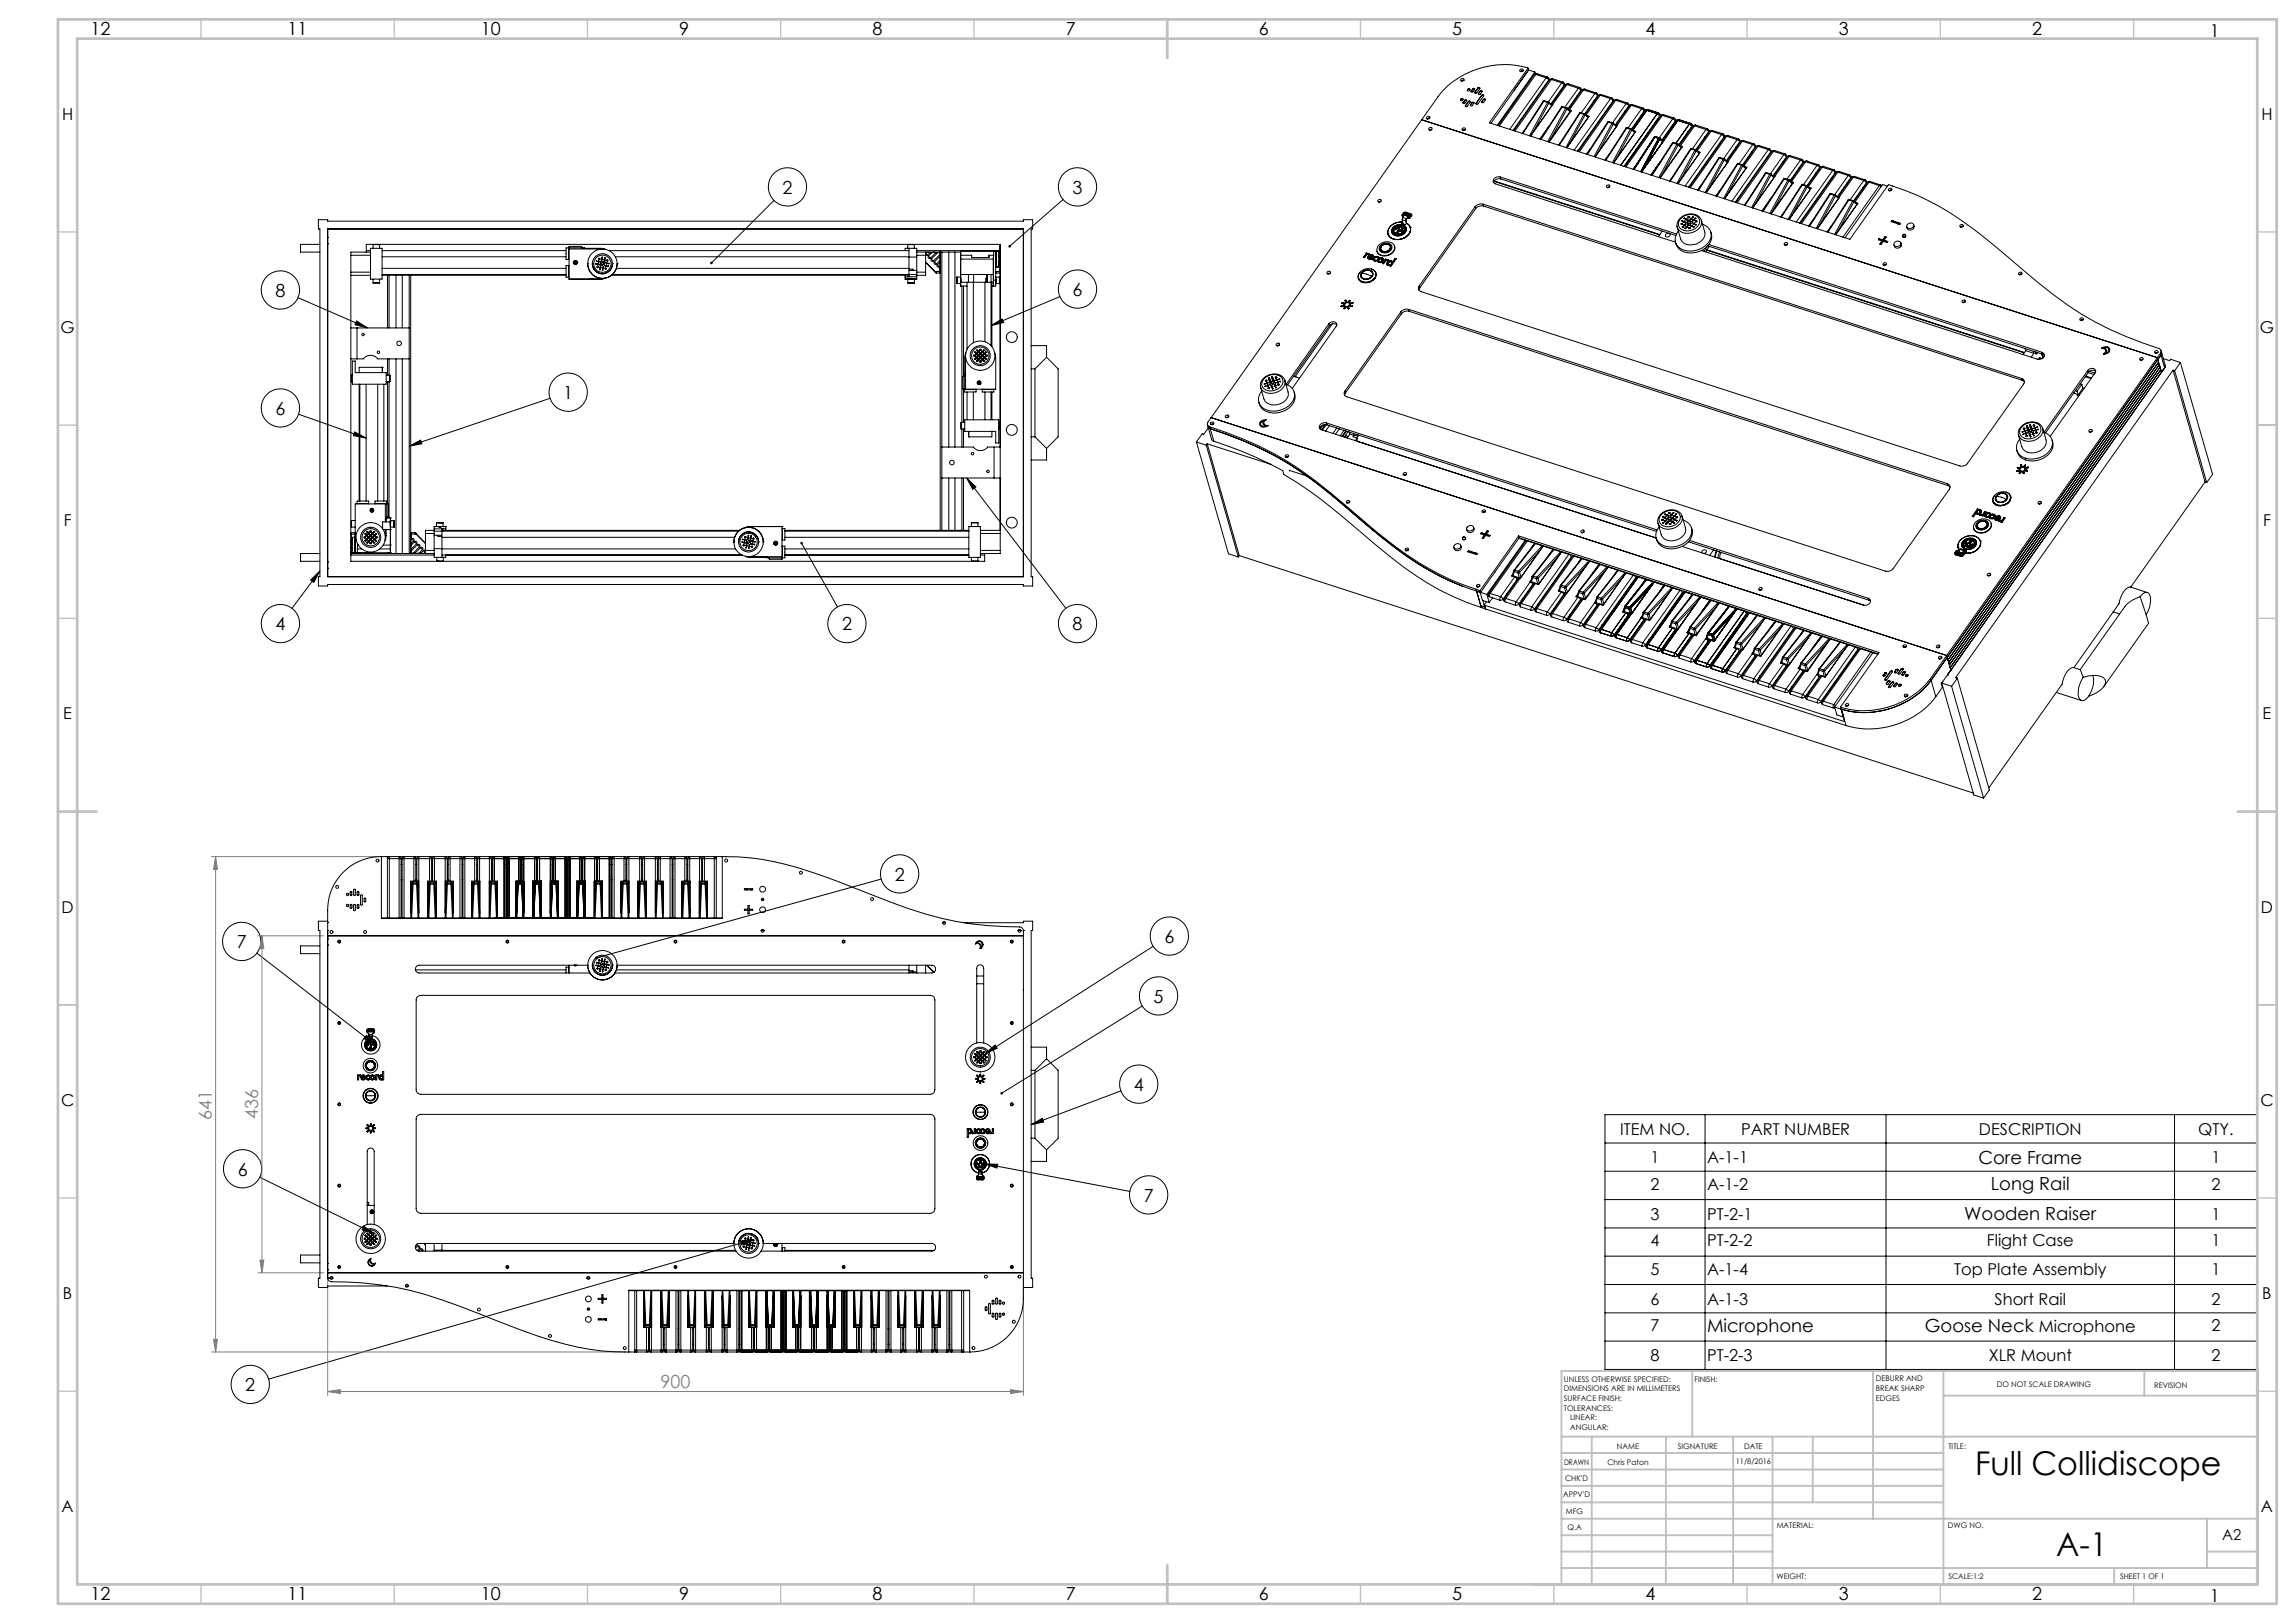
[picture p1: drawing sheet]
<svg xmlns="http://www.w3.org/2000/svg" width="594mm" height="420mm" viewBox="0 0 594 420" stroke-linecap="round" stroke-linejoin="round" font-family="sans-serif">
<defs><g id="words">
<g font-size="8.5">
<text x="511" y="381.8">Full Collidiscope</text>
<text x="532" y="402.7">A-1</text>
</g>
<g font-size="4.7">
<text x="23.4" y="9">12</text>
<text x="74.4" y="9">11</text>
<text x="124.4" y="9">10</text>
<text x="175.7" y="9">9</text>
<text x="225.7" y="9">8</text>
<text x="275.7" y="9">7</text>
<text x="325.7" y="9">6</text>
<text x="375.7" y="9">5</text>
<text x="425.7" y="9">4</text>
<text x="475.7" y="9">3</text>
<text x="525.7" y="9">2</text>
<text x="202.5" y="50.1">2</text>
<text x="277.5" y="50.1">3</text>
<text x="71.3" y="76.8">8</text>
<text x="277.5" y="76.6">6</text>
<text x="71.3" y="107.3">6</text>
<text x="145.7" y="103.2">1</text>
<text x="71.3" y="163.1">4</text>
<text x="217.8" y="163.1">2</text>
<text x="277.5" y="163.1">8</text>
<text x="231.5" y="227.9">2</text>
<text x="61.3" y="245.4">7</text>
<text x="301.3" y="244">6</text>
<text x="298.5" y="259.5">5</text>
<text x="293.3" y="282.3">4</text>
<text x="61.5" y="304.2">6</text>
<text x="511.8" y="301.1">Core Frame</text>
<text x="295.9" y="311">7</text>
<text x="515.1" y="308">Long Rail</text>
<text x="508.2" y="315.8">Wooden Raiser</text>
<text x="441.6" y="344.6">Microphone</text>
<text x="498" y="344.6">Goose Neck Microphone</text>
<text x="63.5" y="360">2</text>
<text x="23.4" y="414">12</text>
<text x="74.4" y="414">11</text>
<text x="124.4" y="414">10</text>
<text x="175.7" y="414">9</text>
<text x="225.7" y="414">8</text>
<text x="275.7" y="414">7</text>
<text x="325.7" y="414">6</text>
<text x="375.7" y="414">5</text>
<text x="425.7" y="414">4</text>
<text x="475.7" y="414">3</text>
<text x="525.7" y="414">2</text>
</g>
<g font-size="4.7" fill="#808080">
<text x="54.8" y="289.9" transform="rotate(-90 54.8 289.9)">641</text>
<text x="66.8" y="289.6" transform="rotate(-90 66.8 289.6)">436</text>
<text x="170.9" y="359.1">900</text>
</g>
<g font-size="4.6">
<text x="571.7" y="9.5">1</text>
<text x="571.7" y="414.5">1</text>
</g>
<g font-size="4.2">
<text x="16.1" y="31.2">H</text>
<text x="585.1" y="31.2">H</text>
<text x="15.7" y="86.2">G</text>
<text x="584.7" y="86.2">G</text>
<text x="16.5" y="136.2">F</text>
<text x="585.5" y="136.2">F</text>
<text x="16.4" y="186.2">E</text>
<text x="585.4" y="186.2">E</text>
<text x="15.9" y="236.2">D</text>
<text x="584.9" y="236.2">D</text>
<text x="15.8" y="286.2">C</text>
<text x="584.8" y="286.2">C</text>
<text x="419.1" y="293.6">ITEM NO.</text>
<text x="450.4" y="293.6">PART NUMBER</text>
<text x="512" y="293.6">DESCRIPTION</text>
<text x="568.7" y="293.6">QTY.</text>
<text x="427" y="300.9">1</text>
<text x="441.6" y="300.9">A-1-1</text>
<text x="572.1" y="300.9">1</text>
<text x="427" y="307.9">2</text>
<text x="441.6" y="307.9">A-1-2</text>
<text x="572.1" y="307.9">2</text>
<text x="427" y="315.6">3</text>
<text x="441.6" y="315.6">PT-2-1</text>
<text x="572.1" y="315.6">1</text>
<text x="427" y="322.5">4</text>
<text x="441.6" y="322.5">PT-2-2</text>
<text x="514" y="322.5">Flight Case</text>
<text x="572.1" y="322.5">1</text>
<text x="427" y="329.9">5</text>
<text x="441.6" y="329.9">A-1-4</text>
<text x="505.6" y="329.9">Top Plate Assembly</text>
<text x="572.1" y="329.9">1</text>
<text x="16.3" y="336.2">B</text>
<text x="427" y="337.6">6</text>
<text x="441.6" y="337.6">A-1-3</text>
<text x="516" y="337.6">Short Rail</text>
<text x="572.1" y="337.6">2</text>
<text x="585.3" y="336.2">B</text>
<text x="427" y="344.5">7</text>
<text x="572.1" y="344.5">2</text>
<text x="427" y="352.2">8</text>
<text x="441.6" y="352.2">PT-2-3</text>
<text x="514.5" y="352.2">XLR Mount</text>
<text x="572.1" y="352.2">2</text>
<text x="15.9" y="391.2">A</text>
<text x="584.9" y="391.2">A</text>
</g>
<text font-size="3.9" x="574.9" y="398.5">A2</text>
<g font-size="2">
<text x="404.6" y="357.6">UNLESS OTHERWISE SPECIFIED:</text>
<text x="438.4" y="357.6">FINISH:</text>
<text x="485.3" y="357.5">DEBURR AND</text>
<text x="485.3" y="360">BREAK SHARP</text>
<text x="516.6" y="359">DO NOT SCALE DRAWING</text>
<text x="557.3" y="359.2">REVISION</text>
<text x="404.6" y="360.1">DIMENSIONS ARE IN MILLIMETERS</text>
<text x="404.6" y="362.6">SURFACE FINISH:</text>
<text x="404.6" y="365.1">TOLERANCES:</text>
<text x="485.3" y="362.5">EDGES</text>
<text x="406.2" y="367.6">LINEAR:</text>
<text x="406.2" y="370.1">ANGULAR:</text>
<text x="418.3" y="375">NAME</text>
<text x="434" y="374.9">SIGNATURE</text>
<text x="451.2" y="374.9">DATE</text>
<text x="504.1" y="374.9">TITLE:</text>
<text x="404.6" y="379.1">DRAWN</text>
<text x="404.9" y="383.3">CHK'D</text>
<text x="415.8" y="379.1">Chris Paton</text>
<text x="449.1" y="378.9">11/8/2016</text>
<text x="404.4" y="387.4">APPV'D</text>
<text x="405.1" y="391.8">MFG</text>
<text x="405.5" y="396">Q.A</text>
<text x="459.6" y="395.5">MATERIAL:</text>
<text x="504" y="395.5">DWG NO.</text>
<text x="459.6" y="408.5">WEIGHT:</text>
<text x="504.1" y="408.6">SCALE:1:2</text>
<text x="548.5" y="408.6">SHEET 1 OF 1</text>
</g>
</g></defs>
<g fill="none" stroke="#000" stroke-width=".26">
<path d="M200.2 51.9l-16.2 16.2M275 51.6l-13.8 12.1M77.1 77l18 7.9M274.2 76.7l-17.8 7.6M92.3 83.1l2.8 1.8-3.3-.9zM256.4 84.3l2.9-1.8 .3 .9zM77.2 107.2l17.5 6.2M91.8 111.8l2.9 1.6-3.3-.7zM105.9 115.4l2.9-1.5 .3 .9zM142.3 103.1l-36.4 12.3M250.1 123.7l2.4 2.3-.8 .6zM250.1 123.7l25.7 33.7"/>
<path d="M80.4 150.1l2.4-2.3-1.6 2.9zM82.8 147.8l-7.3 9.6M207.4 140.6l9.3 16.5M228 227.5l-73.7 20.4M66.4 246.6l30.7 23.8M298.3 244.9l-43.4 27.7M94.8 268l2.3 2.4-2.9-1.6zM254.9 272.6l2.6-2.2 .5 .9zM295.5 260.3l-36.3 22.6M266.8 291l2.9-1.6 .3 1zM290 282.3l-23.2 8.7M415.2 288.4h168.8v66h-168.8z"/>
<path d="M415.2 295.8h168.8M441.1 288.4v66M487.9 288.4v66M562.6 288.4v66M67.2 304.6l29.6 14.6M94.1 317.3l2.7 1.9-3.1-.9zM254.8 301.2l3.3 .1-.2 1zM254.8 301.2l37.5 7.1M415.2 303.1h168.8M415.2 310.4h168.8M415.2 317.8h168.8M191.6 321.2l3.3-.4-3 1.4z"/>
<path d="M194.9 320.8l-125.4 36.1M415.2 325.1h168.8M415.2 332.4h168.8M415.2 339.7h168.8M415.2 347h168.8"/>
<circle cx="203.7" cy="48.4" r="4.9"/>
<circle cx="278.8" cy="48.4" r="5"/>
<circle cx="72.6" cy="75" r="4.9"/>
<circle cx="278.8" cy="74.8" r="5"/>
<circle cx="72.5" cy="105.6" r="4.9"/>
<circle cx="147" cy="101.5" r="4.9"/>
<circle cx="72.5" cy="161.4" r="4.9"/>
<circle cx="219.1" cy="161.4" r="4.9"/>
<circle cx="278.8" cy="161.4" r="5"/>
<circle cx="232.7" cy="226.1" r="4.9"/>
<circle cx="62.5" cy="243.6" r="4.9"/>
<circle cx="299.7" cy="257.7" r="4.9"/>
<circle cx="302.5" cy="242.2" r="4.9"/>
<circle cx="294.6" cy="280.5" r="5"/>
<circle cx="62.8" cy="302.4" r="4.9"/>
<circle cx="297.2" cy="309.2" r="4.9"/>
<circle cx="64.7" cy="358.3" r="4.9"/>
</g>
<g fill="none" stroke="#808080" stroke-width=".26">
<path d="M54.8 221.7h42.7M55.8 221.7v128.2M55.8 221.7l.5 3.3h-1.1zM66.7 242.2h17M67.8 242.2v87.2M67.8 242.2l.5 3.3h-1.1zM66.7 329.4h17M67.2 326.1h1.1l-.5 3.3zM84.8 330.4v30.7M264.8 330.4v30.7M54.8 349.9h106.8M55.2 346.6h1.1l-.5 3.3z"/>
<path d="M261.4 359.6l3.4 .5-3.4 .5zM84.8 360.1l3.3-.5v1zM84.8 360.1h180"/>
</g>
<g fill="none" stroke="#c0c0c0" stroke-width=".35">
<path d="M52 5v5M102 5v5M152 5v5M202 5v5M252 5v5M352 5v5M402 5v5M452 5v5M502 5v5M552 5v5M15 60h5M584 60h5"/>
<path d="M15 110h5M584 110h5M15 160h5M584 160h5M15 260h5M584 260h5M15 310h5M584 310h5M15 360h5M584 360h5M52 410v5M102 410v5"/>
<path d="M152 410v5M202 410v5M252 410v5M352 410v5M402 410v5M452 410v5M502 410v5M552 410v5"/>
</g>
<g fill="none" stroke="#c0c0c0" stroke-width=".5">
<path d="M437.8 354.8v17M484.6 354.8v38.2M502.8 354.8v55.2M554.8 354.8v6.4M584 354.8h-180v55.2M404 371.8h180M404 376h98.8M411.8 371.8v38.2M431 371.8v38.2M448.4 371.8v38.2M458.6 371.8v38.2M469 371.8v17"/>
<path d="M502.8 361.2h81.2M404 388.8h98.8M404 384.5h98.8M404 380.3h98.8M404 397.3h54.6M404 393h180M571 393v12.8M404 405.8h180M404 401.5h54.6M547 405.8v4.2M571 401.5h13"/>
</g>
<path d="M15 5h574v410h-574zM20 10h564v400h-564zM302 5v10M15 210h10M579 210h10M302 405v10" fill="none" stroke="#c0c0c0" stroke-width=".7"/>
<path d="M254.9 272.6l2.6-2.2 .5 .9zM258.9 282.7v.4l.3-.2-.3 .2a.34 .34 0 0 0 .5 .1 .34 .34 0 0 0 0-.5 .34 .34 0 0 0-.5 0zM266.8 291l2.9-1.6 .3 1zM154.1 247.6l-.1 .4 .3-.1-.3 .1a.34 .34 0 0 0 .4 .2 .34 .34 0 0 0 .2-.5 .34 .34 0 0 0-.5-.1zM94.1 317.3l2.7 1.9-3.1-.9zM191.6 321.2l3.3-.4-3 1.4zM254.8 301.2l3.3 .1-.2 1zM94.8 268l2.3 2.4-2.9-1.6zM92.3 83.1l2.8 1.8-3.3-.9zM250.1 123.7l2.4 2.3-.8 .6zM261.1 63.4l-.2 .3v.3l.3-.3-.3 .3a.34 .34 0 0 0 .5 0 .34 .34 0 0 0 .1-.4 .34 .34 0 0 0-.4-.2zM183.7 67.9l.1 .4 .2-.2-.2 .2a.34 .34 0 0 0 .5-.1 .34 .34 0 0 0-.1-.4 .34 .34 0 0 0-.5 .1zM207.2 140.3a.33 .33 0 0 0 .1 .5 .33 .33 0 0 0 .4-.4 .33 .33 0 0 0-.5-.2l.2 .4zM105.9 115.4l2.9-1.5 .3 .9zM256.4 84.3l2.9-1.8 .3 .9zM91.8 111.8l2.9 1.6-3.3-.7zM80.4 150.1l2.4-2.3-1.6 2.9z" fill="#000"/>
<g fill="#808080">
<path d="M84.8 360.1l3.3-.5v1zM261.4 359.6l3.4 .5-3.4 .5z"/>
<path d="M67.8 242.2l.5 3.3h-1.1zM67.2 326.1h1.1l-.5 3.3zM55.8 221.7l.5 3.3h-1.1zM55.2 346.6h1.1l-.5 3.3z"/>
</g>
<g fill="none" stroke="#000" stroke-width=".26">
<path d="M393.3 17.9a.4 .4 0 0 1 .6-.1 .4 .4 0 0 1 .1 .5 .4 .4 0 0 1-.4 .2l-.4-.2zM394 18.4l-.6 .1M395.3 17.6a21.9 21.9 0 0 0-23.3 7.5l-4.2 5.9M395.3 17.6l-10 14.2 93.3 30.1 10-14.1a71.6 71.6 0 0 1 25.3 14.1l6 5a123.2 123.2 0 0 0 22.2 16.4 139.8 139.8 0 0 0 16.8 7.1l.2 .5-.2 .5M395.3 17.6l.2 .5M395.5 18.1l1.6 .5M395.5 18.1l-3.8 5.3M395.5 18.1l-9.8 13.8M396.9 19.3l-9.3 13.2M397.1 18.6l-9.8 13.8M397.1 18.6l.1 .5M397.3 19.3h-.4"/>
<path d="M397.3 19.3l2.7 .8M397.3 19.3l-9.4 13.3M397.6 19.1l-.7 .2M397.6 19.1l-.3 .2M397.6 19.1l2.7 .8M400.3 19.9a.51 .51 0 0 1 .3 .8M400.3 19.9l-.3 .2M367.8 31l190.3 61.6M367.8 31l-54.5 77.1M369.9 30.6l-.6 .2M370.3 33.6l-.3 .1M370.4 33.5l-.6 .2"/>
<path d="M377.9 25.8h.1M377.9 25.8l-.1 .2M377.9 20.5a.4 .4 0 0 1 .6-.2 .4 .4 0 0 1 .1 .6h-.6zM378 25.7a.26 .26 0 0 1 .3-.2 .26 .26 0 0 1 .2 .3 .33 .33 0 0 1-.3 .3 .33 .33 0 0 1-.4-.2l.1-.1M378 25.7l.2-.2 .3 .2M378 25.7h.1M378 25.7l-.1 .1M378.3 33.3a.4 .4 0 0 1 .6-.2 .4 .4 0 0 1 .1 .6h-.7zM378.5 26.5h.1M378.5 26.5v.2M378.7 20.8l-.6 .2M378.9 26a.26 .26 0 0 1 .3-.2 .26 .26 0 0 1 .2 .3l-.4 .6a.24 .24 0 0 1-.3 .2 .24 .24 0 0 1-.2-.4"/>
<path d="M378.9 26l.3-.2 .2 .2M378.9 26h.1M378.9 26l-.4 .5M379.1 33.6l-.6 .1M379.1 27.4v.1M379.1 27.4h.1M379.7 23.3l-.1 .1M379.7 23.3h.1M379.8 23.1a.26 .26 0 0 1 .3-.1 .26 .26 0 0 1 .2 .3l-.1 .1a.26 .26 0 0 1-.4 .2 .26 .26 0 0 1-.1-.3M379.8 23.1l.2-.1 .3 .1M379.8 23.1h.1M379.8 23.1l-.1 .2"/>
<path d="M379.9 26.3a.26 .26 0 0 1 .3-.2 .26 .26 0 0 1 .2 .3l-.9 1.2h-.4v-.2M379.9 26.3l-.8 1.1M379.9 26.3h.1M379.9 26.3l.3-.1 .2 .1M380.4 27.2v.1M380.4 27.1v.1M380.6 23.6h.1M380.6 23.6v.1M380.8 26.6a.26 .26 0 0 1 .3-.2 .26 .26 0 0 1 .2 .3l-.5 .7h-.4v-.3M380.8 26.6h.6M380.8 26.6h.1M380.8 26.6l-.4 .5"/>
<path d="M381 23a.24 .24 0 0 1 .3-.1 .24 .24 0 0 1 .2 .3l-.4 .5a.26 .26 0 0 1-.3 .2 .26 .26 0 0 1-.2-.3M381 23l.3-.1 .2 .1M381 23h.1M381 23l-.4 .6M381.6 23.9l-.1 .1M381.6 23.9h.1M381.9 26.7h.1M381.9 26.7v.2M382.3 22.8a.26 .26 0 0 1 .4-.2 .26 .26 0 0 1 .1 .3l-.7 1.1a.26 .26 0 0 1-.4 .2 .26 .26 0 0 1-.1-.3M382.3 22.8l.3-.1 .3 .1M382.3 22.8h.1M382.3 22.8l-.7 1.1"/>
<path d="M382.5 24.2v.2M382.5 24.2h.1M382.9 23.6a.26 .26 0 0 1 .3-.1 .26 .26 0 0 1 .2 .3l-.4 .6a.26 .26 0 0 1-.3 .1 .26 .26 0 0 1-.2-.3M382.9 23.6l-.4 .6M382.9 23.6h.1M382.9 23.6h.5M383.3 24.7a.26 .26 0 0 1 .4-.2 .26 .26 0 0 1 .1 .4l-1.4 2a.26 .26 0 0 1-.3 .1 .26 .26 0 0 1-.2-.3M383.3 24.7l-1.4 2M383.3 24.7h.1M383.4 26.3h.1M383.4 26.3v.1M383.8 25.7a.24 .24 0 0 1 .3-.1 .24 .24 0 0 1 .1 .3l-.3 .5a.26 .26 0 0 1-.4 .2 .26 .26 0 0 1-.1-.3"/>
<path d="M383.8 25.7h.5M383.8 25.7h.1M383.8 25.7l-.4 .6M383.9 24.7h-.6M399.2 26.2l-5.4 8.3 .5-.7M399.2 26.2h.2M399.4 26.2l1 .3M399.4 26.2l-5.4 8.4M399.6 26.1l-.4 .1M399.6 26.1l-.2 .1M399.6 26.1l.9 .3M399.7 22.1l.1 .2"/>
<path d="M400 20.1l.6 .6M400 20.1l-9.4 13.4M400.4 26.5l.3 .2M400.4 26.5l-4.7 8.6M400.5 26.4h.1M400.5 26.4l-.1 .1M400.6 26.4l1 .8M400.6 26.4h.1M400.6 26.4l.1 .3M400.6 20.7l-9.2 13M400.7 26.7l-4.7 8.5M400.7 26.7l.8 .7"/>
<path d="M400.8 32.5l-2.4 3.5M400.9 20.6l-9.3 13.2M401.3 35.8l-.6 .9M401.4 20.6h-.5M401.4 20.6l2.6 .8M401.4 20.6l-9.5 13.3M401.4 27h.3M401.7 20.4l-.7 .2M401.7 20.4l-.3 .2M401.7 20.4l2.7 .9M401.7 27l-5.7 8.2M403.7 23.4l.1 .2"/>
<path d="M403.7 23.4l-2.5 3.5M403.9 27.7l-5.4 8.3M403.9 27.7h.2M404 21.4l.7 .6M404 21.4l-3.5 5M404.1 27.7l1 .3M404.1 27.7l-5.4 8.4M404.3 27.6l-.4 .1M404.3 27.6l-.2 .1M404.3 27.6l.9 .3M404.4 21.3a.51 .51 0 0 1 .3 .7M404.4 21.3l-.4 .1"/>
<path d="M404.7 22l-1 1.4M405 21.9l-3.6 5.1M405.1 28l.3 .2M405.1 28l-4.7 8.6M405.2 27.9l.1 .1M405.2 27.9l-.1 .1M405.3 28l1.1 .8-.2 .1M405.3 28h.1M405.3 28l.1 .2M405.4 21.9h-.4M405.4 28.2l-4.1 7.6M405.4 28.2l.8 .7"/>
<path d="M405.4 21.9l2.9 .9M405.4 21.9l-3.7 5.1M405.7 21.7l-.7 .2M405.7 21.7l-.3 .2M405.7 21.7l3 .9M405.9 28.4h.1M406 37.3l-.6 1M406 28.4l.5 .2-5.7 8.2M406.2 28.9l-4.9 6.9M408 24.8l.1 .2M408 24.8l-2.4 3.4M408.3 22.8l.7 .6"/>
<path d="M408.3 22.8l-3.5 5M408.6 29.3l-5.4 8.3 .5-.8M408.6 29.3h.2M408.7 22.6a.51 .51 0 0 1 .3 .8M408.7 22.6l-.4 .2M408.8 29.3l1 .3M408.8 29.3l-5.4 8.3M409 29.1l-.4 .2M409 29.1l-.2 .2M409 29.1l.9 .3M409 23.4l-1 1.4M409.3 23.3l-3.5 5"/>
<path d="M409.7 23.3h-.4M409.7 23.3l2.9 .9M409.7 23.3l-3.7 5.1M409.8 29.6l.3 .2M409.8 29.6l-4.7 8.6M409.9 29.4l.1 .1M409.9 29.4l-.1 .2M410 23.1h-.4l-.3 .2M410 23.1l-.3 .2M410 23.1l2.9 .9M410 29.5l1 .8M410 29.5h.1"/>
<path d="M410 29.5l.1 .3M410.1 29.8l-4.1 7.5M410.1 29.8l.8 .6-4.9 6.9M410.6 29.9l.5 .2-5.8 8.2M411.4 38.5l-.9 1.4M412.3 26.2l.1 .2M412.3 26.2l-2.3 3.3M412.6 24.2l.7 .6M412.6 24.2l-3.5 5M412.9 24a.5 .5 0 0 1 .4 .8M412.9 24l-.3 .2M413.3 24.8l-1 1.4"/>
<path d="M413.6 24.7l-3.5 4.8M414 24.6l-.4 .1M414 24.6l2.7 .9M414 24.6l-3.6 5.2M414.3 24.5l-.7 .2M414.3 24.5l-.3 .1M414.3 24.5l2.7 .8M415.9 31.6l-5.4 8.3M415.9 31.6h.2M416.1 31.6l1 .3M416.1 31.6l-5.4 8.4M416.3 31.5l-.4 .1"/>
<path d="M416.3 31.5l-.2 .1M416.3 31.5l.9 .3M416.3 27.5l.1 .2M416.3 27.5l-8.2 11.6M416.7 25.5l.6 .6M416.7 25.5l-9.5 13.4M417 25.3a.51 .51 0 0 1 .3 .8M417 25.3l-.3 .2M417.1 31.9l.3 .2M417.1 31.9l-4.7 8.6M417.2 31.8h.1M417.2 31.8l-.1 .1"/>
<path d="M417.3 26.1l-1 1.4M417.3 31.8l1 .8M417.3 31.8l.1 .3M417.4 32.1l-4.7 8.5M417.4 32.1l.9 .6M418 25.9l-.4 .1-9.3 13.2M418 25.9l2.7 .9M418 25.9l-9.4 13.4M418.3 25.8l-.3-.1-.4 .3M418.3 25.8l-.3 .1M418.3 25.8l2.7 .9M418.4 32.4l-5.7 8.2"/>
<path d="M420.4 28.8v.2M420.4 28.8l-2.5 3.5M420.7 33.1l-5.4 8.4M420.7 33.1h.2M420.7 26.8l.6 .6M420.7 26.8l-3.5 5M420.9 33.1l.9 .4M420.9 33.1l-5.5 8.4M421 26.7a.51 .51 0 0 1 .3 .7M421 26.7l-.3 .1M421 33l-.3 .1M421 33l-.1 .1"/>
<path d="M421 33l1 .3M421.3 27.4l-.9 1.4M421.6 27.3l-3.6 5.1h.4M421.8 33.5l.3 .2M421.8 33.5l-4.6 8.6M422 33.3l.1 .1M422 33.3l-.2 .2M422 27.3h-.4M422 27.3l2.7 .8M422 27.3l-3.6 5.1M422.1 33.4h.1M422.1 33.4v.3"/>
<path d="M422.1 33.4l.8 .7M422.1 33.7l-4.6 8.4M422.1 33.7l.9 .5M422.3 27.1h-.5l-.2 .2M422.3 27.1l-.3 .2M422.3 27.1l2.7 .9M422.6 33.8l.6 .2-5.8 8.2M424.4 30.1l.1 .2M424.4 30.1l-2.3 3.3M424.7 28.1l.7 .6M424.7 28.1l-3.5 5M425 28l.4 .4"/>
<path d="M425 28l-.3 .1M425.4 28.7l-1 1.4M425.4 28.4v.3M425.7 28.6l-3.5 4.9M426 28.6h-.3M426 28.6l2.7 .8M426 28.6l-3.5 5.1M426.4 28.4h-.6l-.1 .2M426.4 28.4l-.4 .2M426.4 28.4l2.6 .8M428 35.5l-5.4 8.3M428 35.5h.1"/>
<path d="M428.1 35.5l1 .3M428.1 35.5l-5.4 8.4M428.3 35.4l-.3 .1M428.3 35.4l-.2 .1M428.3 35.4l1 .3M428.4 31.4l.1 .2M428.7 29.4l.7 .6M428.7 29.4l-9.4 13.4M429 29.3a.5 .5 0 0 1 .4 .7M429 29.3l-.3 .1M429.1 35.8l.3 .2M429.1 35.8l-4.6 8.6"/>
<path d="M429.3 35.7h.1M429.3 35.7l-.2 .1M429.4 35.8l.9 .7M429.4 35.8h.1M429.4 35.8v.2M429.4 36l-4.1 7.6M429.4 36l.8 .7-4.9 6.9M429.4 30l-9.2 13.1M429.7 29.9l-9.3 13.2M430.1 29.9h-.4M430.1 29.9l2.7 .8M430.1 29.9l-9.4 13.3"/>
<path d="M430.4 29.7h-.3l-.4 .2M430.4 29.7l2.7 .8-.3 .2M430.4 29.7l-.3 .2M430.5 36.4l-5.8 8.1M432.5 32.7v.2M432.5 32.7l-2.5 3.5M432.6 37l-5.3 8.3M432.6 37h.2M432.8 30.7l.6 .6M432.8 30.7l-3.5 5M432.8 37l1 .3M432.8 37l-5.4 8.4"/>
<path d="M433 36.9l-.4 .1M433 36.9l-.2 .1M433 36.9l1 .3M433.1 30.6l.4 .4-.1 .3M433.4 31.3l-.9 1.4M433.8 37.3l.3 .3M433.8 37.3l-4.6 8.6M434 37.2l.1 .1M434 37.2l-.2 .1M434.1 37.3l1 .9h-.2M434.1 31.2h-.4l-3.6 5.1 .4 .1M434.1 37.3v.3"/>
<path d="M434.1 31.2l3 .9M434.1 31.2l-3.6 5.2M434.1 37.6l-4.1 7.5M434.1 37.6l.8 .6M434.4 31h-.3l-.4 .2M434.4 31l-.3 .2M434.4 31l3 .9M434.6 37.7h.2M434.8 37.7l.5 .2-5.8 8.2M434.9 38.2l-4.9 6.9M436.8 34.1v.2M437.1 32.1l.6 .6"/>
<path d="M437.1 32.1l-3.5 5M437.3 38.5l-5.3 8.4M437.3 38.5h.3M437.4 31.9a.55 .55 0 0 1 .3 .8M437.4 31.9l-.3 .2M437.6 38.5l.9 .4M437.6 38.5l-5.5 8.4M437.7 38.4l-.4 .1M437.7 38.4l-.1 .1M437.7 38.4l1 .3M437.7 32.7l-3.4 4.8M438 32.6l-3.5 5"/>
<path d="M438.4 32.6h-.4M438.4 32.6l3 .9M438.4 32.6l-3.6 5.1M438.5 38.9l.3 .2M438.5 38.9l-4.7 8.6M438.7 38.7v.1M438.7 38.7l-.2 .2M438.7 32.4l-.7 .2M438.7 32.4l-.3 .2M438.7 32.4l3 .9M438.7 38.8h.1M438.8 38.8l.9 .8"/>
<path d="M438.8 38.8v.3M438.8 39.1l-4.7 8.5M438.8 39.1l.8 .6M439.3 39.2l.5 .2-5.7 8.1M441.1 35.4v.3M441.1 35.4l-2.4 3.4M441.4 33.5l.6 .6M441.4 33.5l-3.5 5M441.7 33.3a.55 .55 0 0 1 .3 .8M441.7 33.3l-.3 .2M442 34.1l-.9 1.3M442.3 34l-3.4 4.9"/>
<path d="M442.7 34h-.4M442.7 34l2.7 .8M442.7 34l-3.6 5M443 33.8l-.7 .2M443 33.8l-.3 .2M443 33.8l2.7 .8M445.1 36.7v.3M445.4 34.8l.7 .6M445.4 34.8l-9.4 13.3M445.7 34.6a.55 .55 0 0 1 .4 .8M445.7 34.6l-.3 .2M446.1 35.4l-9.3 13"/>
<path d="M446.3 35.3l-9.3 13.2M446.7 35.3h-.4M446.7 35.3l2.7 .8M446.7 35.3l-9.4 13.3M447 35.1l-.7 .2M447 35.1l-.3 .2M447 35.1l2.7 .8M449.1 38l.1 .3M449.1 38l-2.5 3.6M449.4 36.1l.7 .6M449.4 36.1l-3.5 5M449.7 35.9a.5 .5 0 0 1 .4 .8"/>
<path d="M449.7 35.9l-.3 .2M450.1 36.7l-1 1.3M450.4 36.6l-3.6 5.1h.3M450.7 36.6h-.3M450.7 36.6l.4-.2 2.6 .8M450.7 36.6l-3.6 5.1M450.7 36.6l2.7 .8M451.1 36.4l-.7 .2M453.1 39.4l.1 .2M453.1 39.4l-2.3 3.3M453.4 37.4l.7 .6M453.4 37.4l-3.5 5"/>
<path d="M453.7 37.2a.5 .5 0 0 1 .4 .8M453.7 37.2l-.3 .2M454.1 38l-1 1.4M454.4 37.9l-3.4 4.9M454.8 37.9h-.4M454.8 37.9l.3-.2 2.7 .8M454.8 37.9l2.7 .8M454.8 37.9l-3.6 5.1M455.1 37.7l-.7 .2M457.5 38.7l.6 .6M457.5 38.7l-9.4 13.4M457.8 38.5a.51 .51 0 0 1 .3 .8"/>
<path d="M457.8 38.5l-.3 .2M458.1 39.3l-9.2 13M458.8 39.2h-.4l-9.3 13.2M458.8 39.2l.3-.2 2.7 .8M458.8 39.2l2.7 .8M458.8 39.2l-9.4 13.3M459.1 39h-.3l-.4 .2M461.8 39.8a.51 .51 0 0 1 .3 .8M461.8 39.8l-.3 .2M82.4 56.9h2.4v.3h180v-.3h2.4v2.3h-.4v90h.4v2.4h-2.4v-.3h-180v.3h-2.4v-2.4h.4v-90h-.4zM84.8 59.2h180v90h-180zM356.6 51.7a.42 .42 0 0 1 .6-.1 .42 .42 0 0 1 .1 .6 .42 .42 0 0 1-.6 .1l-.3-.2z"/>
<path d="M357.2 52.2l-.4 .1M357.3 52.1l-.6 .2M360.4 59.1l-.3 .7M360.4 59.1l-.3 1.1v-.3M360.4 59.1h.1M360.4 58.9a2.09 2.09 0 0 1 3.5 .2 2.09 2.09 0 0 1-1.6 1.9 2.09 2.09 0 0 1-2.3-.9v-.6zM360.4 58.9a2.04 2.04 0 0 1 3.4 .2 2.06 2.06 0 0 1-1.5 1.8 2.06 2.06 0 0 1-2.2-.8v-.6zM360.4 59.1a1.18 1.18 0 0 0 0 1.3 1.18 1.18 0 0 0 1.3 .5l.7-.1 1-.7M360.4 59.1a1.93 1.93 0 0 1 3.2-.1l-.2 1.1M360.5 59.9a1.64 1.64 0 0 0 2.7 0M360.5 59.9l.1 .7M360.6 59.9a1.51 1.51 0 0 0 2.5 0"/>
<path d="M360.7 59.1l-.2 .8M360.7 59.1a.99 .99 0 0 0 0 1.2 .99 .99 0 0 0 1.2 .3l.7-.3 .5-.4M360.7 59.1h.1M360.8 59.1l-.2 .8M361.4 59.3l-.3-.1-.2 .3M361.4 59.2l-.3-.1-.3 .3M361.5 59v.1M361.5 59h.1M361.5 59l.3 .2M361.5 59.1h.3M361.5 59.8l.1 .1M361.6 59.8h.1"/>
<path d="M361.6 59.9h.1M361.6 59.9v.1M361.6 59.9l.1 .1M361.6 59.8l.1 .1M361.6 59.8v.1M361.6 59.8v.2M361.6 60h.1M361.7 60h.1M361.7 58.8v.1M361.7 58.9h.1M361.7 58.8h.1M361.7 58.5l-.9 .5-.2 .9"/>
<path d="M361.7 58.5l-.9 .6M361.7 58.5h.1M361.7 58.4v.1M361.7 58.4h.1M361.7 58.4l-1 .7M361.7 58.5l1.5 .5M361.8 59.6h.1M361.8 59.2h.1M361.8 59.1v.1M361.8 59.7h.1M361.8 59.6h.2M361.8 59.1h.1"/>
<path d="M361.8 58.8h.1M361.8 58.8h-.1M361.8 59.6h.1h-.1M361.8 60h-.1M361.8 59.9l-.1 .1M361.8 59.7l.1 .1M361.8 59.7v.1M361.8 59l-.2 .1M361.8 59h.1M361.8 59.9v.1M361.8 59h-.3l.3 .1M361.8 58.9l-.3 .1"/>
<path d="M361.8 59.9h.1M361.8 59.8h.1M361.8 58.7h.1M361.8 58.7l-.1 .1M361.8 58.7l.1 .1M361.9 59.9l-.1 .1M361.9 59.8h.1M361.9 58.9v.1M361.9 59.8v.1M361.9 59h-.1M361.9 59.7v.1M361.9 59.8l-.3 .1"/>
<path d="M361.9 59.8h-.1M361.9 58.9l-.1 .1M361.9 58.9h.1M361.9 58.8h.1M361.9 58.8v.1M362 59.7h.1M362 59.6h.1M362 59.6v.1M362 59.7h-.1M362 59.6l-.2 .1M362.5 59.4h.1M362.5 60l.4-.3 .2 .1h-.4l-.1 .2"/>
<path d="M362.6 59.1h.1M362.6 59.1l-.1 .3M362.7 59.1h.1M362.7 55.8l.3 .3M362.8 56.9l.9 .3M362.8 56.9l.2 1M362.8 59l-.1 .1M362.8 59l-.3 .4M362.8 59.1h.1M362.8 59.1l-.3 .3M362.9 56.3l-.1 .6M362.9 56.3l1 .3"/>
<path d="M362.9 57.6l-.2 .3M362.9 56v.3M362.9 56l.1 .1M363 55.5h.1M363 56.1h.1M363 55.5v.1M363.1 59.9h.1M363.1 55.5h.1M363.2 59l-.1 .9M363.2 59l.1 .1M363.2 59h.1M363.3 58.9l.1 .2"/>
<path d="M363.3 58.9l.1 .3-.3 .7M363.3 58.9l-.1 .1M363.3 58.9l-1.5-.5-.7 .2-.5 .5M363.3 55.4h.1M363.3 55.1l-.3 .4M363.3 55.4l-.1 .2M363.3 55.1h.1M363.4 55.4h.1M363.4 59.1l-.2 .8M363.4 59.1l.2 .6M363.4 55l-.1 .1M363.4 55.1h-.1"/>
<path d="M363.4 58.6l.4 .5M363.4 55l1.6 .5M363.4 55v.1M363.4 55.2h.1M363.4 55.2l-.3 .3M363.4 55.2l-.1 .1M363.4 55.2v.1M363.4 55.2l.1 .1M363.5 55.4h.1M363.5 55.2h.1M363.5 55.2l.1 .2-.3-.1M363.5 55.2v.1"/>
<path d="M363.5 55.3h.1M363.6 55.7l.1 .1M363.6 55.6l.1 .1M363.6 55.2v.2M363.6 55.6v.1M363.6 55.4h-.1M363.6 55.3v.1M363.6 55.6h.1M363.6 55.4h.1M363.6 55.3h.1M363.7 55.5l-.1 .1M363.7 57.2l.1 .7"/>
<path d="M363.7 55.5h.1M363.7 55.7v.1M363.7 59a2 2 0 0 0-3.3 .1M363.9 56.6l-.2 .6M363.9 55.3l-.3 .3M363.9 55.3h.1M363.9 55.3l-.2 .2M363.9 55.6l-.2 .2M363.9 55.6h.1M363.9 55.6l-.2 .1M363.9 56.5v.1M363.9 56.5l.1 .1"/>
<path d="M364 55.8h.1M364 56.6l-.2 .4 .1 .8a1.91 1.91 0 0 1 1.1 1.7 1.91 1.91 0 0 1-1.1 1.7 3.3 3.3 0 0 1-4.7-.4 2.71 2.71 0 0 1 2.8-3.3h.9a3.1 3.1 0 0 0-3.8 2.9 2.75 2.75 0 0 0 3.8 1.3 2.25 2.25 0 0 0 1.4-3.7l-.4-.2-.3 .4-.9-.4 .2-.2M364 55.8v.1M364 55.7l.2 .1M364 55.7v.1M364 55.7h.1M364.1 55.4l-.3 .3-.2-.1M364.1 55.4h.1M364.1 55.4l-.2 .2M364.1 55.6h.1M364.1 55.6l.1 .1M364.1 55.5l.1 .2"/>
<path d="M364.1 55.5h.3M364.2 55.7h.1M364.2 55.5h.1M364.2 55.5v.1M364.2 55.7v.1M364.2 55.6v.2M364.2 56.4l-.3 .1M364.2 55.8l-.2 .1M364.2 55.8h-.2M364.2 55.8h.1M364.2 56.4l.1 .1M364.3 56.5l-.3 .1"/>
<path d="M364.3 55.5h-.1M364.3 55.5h.1M364.3 55.9h.1M364.3 55.5v.1M364.4 55.5h.1M364.4 55.5l-.1 .1M364.5 55.8h.2l-.1 .2M364.5 55.8l-.2 .1M364.5 55.7v.1M364.6 56h.1M364.6 55.5h.1M364.6 55.5l-.1 .2 .2 .1 .2-.2"/>
<path d="M364.6 55.5l-.3 .4M364.9 58.9h.1M364.9 56.1l-.7 .3M364.9 58.9a3.2 3.2 0 0 1-4.8 2.8l-.7-.5-.3-.6M364.9 56.1v.2M364.9 55.6l-.3 .4M364.9 55.6v.1M364.9 56.3l-.6 .2M365 55.5l-.3 .6-1.7-.5M365 55.5v.1M365 55.5h.1M365.1 55.8v-.5l-1.7-.4-.7 .6 .2 .5"/>
<path d="M365.1 55.8l-.2 .3M365.1 55.8l.1 .1M365.2 55.9l-.3 .4M365.2 55.5v.4M381.6 53.5l-14.4 20.5M381.6 53.5l.2 .5M381.8 54l-14.5 20.5M383.7 52.8a1.98 1.98 0 0 0-2.1 .7M383.7 52.8l139.3 45.1M383.7 52.8l.1 .5M383.8 53.3a1.98 1.98 0 0 0-2 .7M383.8 53.3l139.4 45.1"/>
<path d="M386.5 46.9l42.9 13.9M386.6 46.8l42.8 13.9M388.1 45.8a1.26 1.26 0 0 0-1.3 .2 1.26 1.26 0 0 0-.4 1.3l.5 .3 46.6 15.1a4.1 4.1 0 0 0 5.3 2.6 4.5 4.5 0 0 0 4-4.7l-.2-.5M388.1 45.8l45.6 14.8M388.1 45.8l.2 .5M388.3 46.3a1.47 1.47 0 0 0-1.9 1M388.3 46.3l45.3 14.6M416.2 40.1l-1 1.3M416.3 48.5l-.3 .1M416.4 48.4l-.6 .2M423.1 43.1l-.6 .7M425.3 43.6l-.6 .9"/>
<path d="M429.5 41.9l-2.4 3.4M430 45.1l-.6 .9M430 59.8l-1 1.4M432.4 46.1l-.5 .8M434.8 56.4a3.4 3.4 0 0 1 5.4 .6 3.2 3.2 0 0 1-3.7 3.4 2.23 2.23 0 0 1-2.5-1.4 2.23 2.23 0 0 1 .8-2.6zM434.9 57.9h.1M435.1 56.3a2.87 2.87 0 0 1 4.6 .7 3 3 0 0 1-4.3 2.5 1.77 1.77 0 0 1-1.2-1.5 1.77 1.77 0 0 1 .9-1.7zM435.1 57.1v.1M435.1 57.1h.1M435.2 57.1l-.1 .1M435.3 57.8l-.4 .1M435.3 57.8a.2 .2 0 0 1-.1 .3 .2 .2 0 0 1-.3-.2"/>
<path d="M435.3 57l-.2 .1M435.3 57l-.2 .2M435.3 58.7v.1M435.3 57l-.1 .1M435.3 57.8v.1M435.4 58.6l-.1 .1M435.4 58.6l-.1 .2M435.5 57.3v.1M435.6 58.2v.1M435.7 56.5v.1M435.8 57.2l-.3 .1M435.8 57.2l.1 .2a.21 .21 0 0 1-.2 .2 .21 .21 0 0 1-.2-.3"/>
<path d="M435.8 57.2l.1 .1M435.9 56.5h-.2M435.9 56.5l-.2 .1M435.9 59h.2M435.9 59l.2 .1M435.9 59v.1M435.9 58.2h-.3M435.9 58.2l-.1 .3-.3-.1 .1-.2M435.9 59.1h.1M435.9 58.2v.1M436.1 59v.1M436.1 59.1h-.2"/>
<path d="M436.1 57.6v.1M436.1 56.7v.1M436.2 58.6h.1M436.4 56.7h-.3M436.4 56.7l-.1 .3-.2-.1v-.2M436.4 56.7h.1M436.6 57.5l-.5 .1M436.6 57.5a.28 .28 0 0 1-.2 .5 .28 .28 0 0 1-.3-.4M436.6 58.5l-.4 .1M436.6 58.5a.2 .2 0 0 1-.1 .3 .2 .2 0 0 1-.3-.2M436.6 58.5v.1M436.6 57.5v.1"/>
<path d="M436.7 57v.1M436.7 56.1v.1M436.8 57.9v.1M436.9 58.9l.1 .1M437 56.1h-.3M437 56.1a.2 .2 0 0 1-.1 .3 .2 .2 0 0 1-.3-.2l.1-.1M437 56.1v.1M437.2 57h-.5M437.2 57a.29 .29 0 0 1-.2 .4 .29 .29 0 0 1-.3-.4M437.2 57h.1M437.2 58.9h-.3M437.2 58.9l-.1 .3-.2-.1v-.2"/>
<path d="M437.2 57.9h-.4M437.2 57.9a.28 .28 0 0 1-.1 .4 .28 .28 0 0 1-.3-.4M437.2 57.9h.1M437.2 58.9v.1M437.3 56.5l.1 .1M437.3 57.4h.1M437.5 58.4h.1M437.7 56.5l-.1 .2h-.3v-.2M437.7 56.5h-.4M437.7 56.5h.1M437.8 58.3l-.3 .1M437.8 58.3a.2 .2 0 0 1-.1 .3 .2 .2 0 0 1-.3-.2h.1"/>
<path d="M437.8 57.3l-.5 .1M437.8 57.3a.28 .28 0 0 1-.2 .5 .28 .28 0 0 1-.3-.4M437.8 58.3v.1M437.8 57.3v.1M437.9 56.1v.1M438 56.1l-.1 .1M438 56.1h-.1M438 56.9v.1M438.1 58.7v.1M438.1 57.8v.1M438.2 58.6l-.1 .1M438.2 58.6l-.1 .2"/>
<path d="M438.3 56.8l.1 .2a.21 .21 0 0 1-.3 .1 .21 .21 0 0 1-.2-.2h.1M438.3 56.8l-.3 .1M438.3 56.8v.1M438.4 57.7l-.3 .1M438.4 57.7l.1 .2-.2 .1-.3-.1 .1-.1M438.4 57.7v.1M438.5 56.5h.2M438.5 56.5v.1M438.5 56.6h.1M438.6 58.1v.1M438.6 58.1l.1 .1M438.6 57.2l.1 .1"/>
<path d="M438.7 56.5l-.2 .1M438.7 58.2h-.1M438.8 58.1l-.2 .1M438.8 58.1h-.2M438.8 58.1l-.1 .1M439 57.2h-.4M439 57.2v.1a.21 .21 0 0 1-.2 .2 .21 .21 0 0 1-.2-.3M439 57.2h.1M440.2 57l.8 3a3.4 3.4 0 0 1-4.2 3.3l-.9-.2-.9-.9-1.1-3.4M440.2 47.8l-1 1.4M440.5 58a2.95 2.95 0 0 1 2.2 2.4 2.95 2.95 0 0 1-1.3 3 5.6 5.6 0 0 1-7.2 .5 2.89 2.89 0 0 1 0-4.1M442 49l-.6 .9"/>
<path d="M444.6 40.9l-5.4 8.3M444.6 40.9h.2M444.8 40.9l1 .3M444.8 40.9l-5.4 8.4M444.9 49.3l-1 1.4M445 40.8l-.4 .1M445 40.8l-.2 .1M445 40.8l.9 .3M445.8 41.2l.3 .2M445.8 41.2l-4.7 8.6M445.9 41.1h.2M445.9 41.1l-.1 .1"/>
<path d="M446.1 41.2l.9 .7M446.1 41.2h.1M446.1 41.2v.2M446.1 41.4l-4.1 7.6M446.1 41.4l.8 .7M446.8 50.5l-.6 .9M446.9 42.1l-4.9 6.9M447 42l-.1 .1M447.1 41.7l-5.7 8.2M449.4 42.5l-5.4 8.2M449.4 42.5h.2M449.6 42.5l.9 .3"/>
<path d="M449.6 42.5l-5.4 8.3M449.8 42.3l-.4 .2M449.8 42.3l-.2 .2M449.8 42.3l.9 .3M450.5 42.8l.3 .2M450.5 42.8l-4.6 8.6M450.7 42.6l.1 .1M450.7 42.6l-.2 .2M450.8 42.7l1 .8M450.8 42.7v.3M450.8 42.7h.1M450.8 43l-4 7.5"/>
<path d="M450.8 43l.9 .6M451.3 43.1l.6 .2-5.7 8.2M451.7 43.6l-4.9 6.9M451.8 43.6h-.1M451.8 52.4l-.5 .7M456.7 44.8l-5.4 8.3M456.7 44.8h.2M456.9 44.8l.9 .3M456.9 44.8l-5.5 8.4M457.1 44.7l-.4 .1M457.1 44.7l-.2 .1M457.1 44.7l.9 .3"/>
<path d="M457.2 40.7v.2M457.8 45.1l.4 .2M457.8 45.1l-4.6 8.6M458 45h.1M458 45l-.2 .1M458.1 45l1 .8M458.1 45h.1M458.1 45l.1 .3M458.2 45.3l-4.7 8.5 5.7-8.2M458.2 45.3l.8 .6M458.3 51.1l-2.5 3.5M458.8 54.4l-.6 .9"/>
<path d="M458.9 45.6h.3M461.2 55.4l-.5 .7M461.2 42l.1 .2M461.2 42l-2.5 3.5M461.4 46.3l-5.4 8.3M461.4 46.3h.2M461.5 40l.6 .6M461.5 40l-3.5 5M461.6 46.3l.9 .4M461.6 46.3l-5.5 8.4M461.8 46.2l-.4 .1M461.8 46.2l-.2 .1"/>
<path d="M461.8 46.2l.9 .3M462.1 40.6l-.9 1.4M462.5 40.5l-3.7 5.1M462.5 46.7l.3 .1M462.5 46.7l-4.6 8.6M462.7 46.5h.1M462.7 46.5l-.2 .2M462.8 46.5l1.1 .9-.2 .1M462.8 46.5h.1M462.8 46.5v.3M462.8 40.5h-.3M462.8 46.8l-4 7.6"/>
<path d="M462.8 46.8l.9 .7M462.8 40.5l3 .9M462.8 40.5l-3.6 5.1M463.2 40.3l-.7 .2M463.2 40.3l2.9 .9-.3 .2M463.2 40.3l-.4 .2M463.3 47h.2M463.5 47l.5 .2-5.7 8.2M463.7 47.5l-4.9 6.9M465.5 43.4l.1 .2M465.5 43.4l-2.4 3.4M465.8 41.4l.6 .6"/>
<path d="M465.8 41.4l-3.5 5M466.1 41.3l.4 .3-.1 .4M466.1 47.9l-5.4 8.2M466.1 47.9h.2M466.3 47.9l.9 .3M466.3 47.9l-5.4 8.3M466.4 47.7l-.3 .2M466.4 47.7l-.1 .2M466.4 47.7l1 .3M466.4 42l-.9 1.4M467.1 41.9h-.4l-3.5 5M467.1 41.9l3 .9"/>
<path d="M467.1 41.9l-3.6 5.1M467.2 48.2l.3 .1M467.2 48.2l-4.6 8.6M467.4 48l.1 .1M467.4 48l-.2 .2M467.5 41.7l-.4-.1-.3 .3M467.5 41.7l-.4 .2M467.5 41.7l2.9 .9M467.5 48.1l1 .7M467.5 48.1v.2M467.5 48.1h.1M467.5 48.3l-4.7 8.6 5.8-8.2-.6-.2"/>
<path d="M467.5 48.3l.8 .7M468.9 57.1l-1 1.4M469.8 44.7l.1 .3M469.8 44.7l-2.3 3.4M470.1 42.8l.6 .6M470.1 42.8l-3.5 5M470.4 42.6a.5 .5 0 0 1 .3 .8M470.4 42.6l-.3 .2M470.7 58.3l-.5 .8M470.7 43.4l-.9 1.3M471 43.3l-3.4 4.9M471.4 43.3h-.4"/>
<path d="M471.4 43.3l2.7 .8M471.4 43.3l-3.6 5M471.7 43.1l-.7 .2M471.7 43.1l-.3 .2M471.7 43.1l2.7 .8M473.4 50.2l-5.4 8.3M473.4 50.2h.2M473.6 50.2l.9 .3M473.6 50.2l-5.5 8.4M473.7 58.6l-1 1.4M473.7 50.1l-.3 .1M473.7 50.1l-.1 .1"/>
<path d="M473.7 50.1l1 .3M473.8 46.1l.1 .2M473.8 46.1l-8.2 11.6M474.1 44.1l.7 .6M474.1 44.1l-9.4 13.3M474.4 43.9a.5 .5 0 0 1 .4 .8M474.4 43.9l-.3 .2M474.5 50.5l.3 .2M474.5 50.5l-4.6 8.6M474.7 50.4h.1M474.7 50.4l-.2 .1M474.8 50.4h.1"/>
<path d="M474.8 44.7l-1 1.4M474.8 50.4l1 .8M474.8 50.4v.3M474.8 50.7l-4.1 7.6M474.8 50.7l.9 .6M475.1 44.6l-9.4 13.2M475.5 44.5l-.4 .1M475.5 44.5l-9.4 13.4M475.5 44.5l2.7 .9M475.5 59.8l-.6 .9M475.5 51h.3M475.7 51.3l-5 7"/>
<path d="M475.7 51.3h.1M475.8 44.4l-.7 .2M475.8 44.4l-.3 .1M475.8 44.4l2.7 .8M475.8 51l-5.7 8.2M477.8 47.4l.1 .2M477.8 47.4l-2.4 3.5M478.1 51.7l-5.3 8.4M478.1 51.7h.2M478.2 45.4l.6 .6M478.2 45.4l-3.5 5M478.3 51.7l1 .4"/>
<path d="M478.3 51.7l-5.4 8.4M478.5 45.2a.51 .51 0 0 1 .3 .8M478.5 45.2l-.3 .2M478.5 51.6l-.4 .1M478.5 51.6l-.2 .1M478.5 51.6l1 .3M478.8 46l-1 1.4M479.3 52.1l.3 .2M479.3 52.1l-4.7 8.6M479.5 51.9l-.2 .2M479.5 45.8l-.4 .1-3.6 5.1M479.5 45.8l2.7 .9"/>
<path d="M479.5 45.8l-3.7 5.2M479.6 52l.9 .8M479.6 52h.1M479.6 52v.3M479.6 52.3l-4.1 7.5M479.6 52.3l.8 .6M479.8 45.7l-.7 .2M479.8 45.7l-.3 .1M479.8 45.7l2.7 .8M480.1 52.4l.6 .2-5.8 8.2M480.4 52.9l-4.9 6.9M480.5 52.9h-.1"/>
<path d="M481.9 48.7l-2.4 3.2M481.9 48.7v.2M482.2 46.7l.6 .6M482.2 46.7l-3.5 5M482.5 46.5a.55 .55 0 0 1 .3 .8M482.5 46.5l-.3 .2M482.8 47.3l-.9 1.4M483.1 47.2l-3.4 4.9M483.5 47.1l-.4 .1M483.5 47.1l2.7 .9M483.5 47.1l-3.6 5.2M483.8 47l-.3-.1-.4 .3"/>
<path d="M483.8 47l-.3 .1M483.8 47l2.7 .9M486.2 48l.5 .3M486.2 48l-9.4 13.4M486.5 47.9l.3 .2M486.5 47.9l-.3 .1M488.3 48.2l-1.3-.5-9.7 13.8M488.7 48.8l.2-.1a.35 .35 0 0 1 .5 .2 .35 .35 0 0 1-.3 .5l-.5-.1zM489.3 57.3l.6 .3M489.4 49.2l-.6 .2M489.4 57.1l.3 .1M489.4 57.1l-.1 .2"/>
<path d="M489.4 57.1l-.1 .3M489.7 57.2h.1M489.7 57.2l2 .6-.2 .3-1.6-.5M489.7 57.2l2 .7M489.9 57.6h.1M493.4 58.2a.9 .9 0 0 1 1-.5 .9 .9 0 0 1 .7 .8 .92 .92 0 0 1-1 .7 .92 .92 0 0 1-.8-.8zM495.1 58.2a.95 .95 0 0 1-.6 1.3 .95 .95 0 0 1-1.2-.8M507.1 58.3a.4 .4 0 0 1 .6-.2 .4 .4 0 0 1 .1 .6l-.6 .1-.2-.2zM507.9 58.6l-.7 .2M82.8 63.2h-5v2h5M84.8 63.1h.1M84.8 61.4h.1"/>
<path d="M90.8 66.1h5M90.8 70.4h5M90.8 71.2h5M94.8 65.2v-2h164v80h-5.2M94.8 64.9h1M95.8 65.2h-5v80.1h163.9v-2.1M95.8 64.3h3v7.9h-3zM96.5 73.2h1.7M96.5 63.3h1.7M96.5 63.3v1M96.5 72.2v1M96.6 63.2l-.1 .1"/>
<path d="M98.1 63.2l.1 .1M98.2 63.3v1M98.2 72.2v1M98.8 66.4h47.6M98.8 64.9h47.6M98.8 71h47.6M98.8 69.4h47.6M98.8 71.2h47.6M100.3 71.2v13.7M100.6 71.2v13.7M102.4 71.2v13.7M104.1 71.2v13.7"/>
<path d="M105.9 71.2v72M106.3 71.2v67M146.4 68.7h.7v3h-.7zM146.4 64.2h.7v3h-.7zM147.1 68.8h.1M147.1 71.7h.1M147.1 64.2h.1M147.1 67.1h.1M147.2 72.2h.1M147.2 64.1v.3M147.2 64.1v-.3h3.3l.1 .3M147.2 64.4v7.8"/>
<path d="M147.2 72.2h8.2M147.2 64.4h9.2M147.2 64.1h3.4M148.3 68a.51 .51 0 0 1 .6-.6 .51 .51 0 0 1 .5 .6M148.4 68h.1M148.4 68l.4 .4M148.8 67.7h.1M148.8 67.7l-.2 .2 .3 .3 .1-.4M148.8 67.7l.2 .1M149 67.8h.1M149.3 68h.1M149.3 68l-.5 .4"/>
<path d="M150.6 64.1l5.8 .3M150.6 64.2l.6 .1M152 68.2h.1M152 68.2l.3 1.2 .4 1M152.5 72.2h.8zM153.2 68.2h.1M153.2 68.2l.5 1.5M155.4 72.2h.1M156 67.9h.1M156.3 67.7h.1M156.3 67.7l-.3 .2M156.3 67.7a.26 .26 0 0 1 .2 .3 .26 .26 0 0 1-.3 .2 .26 .26 0 0 1-.2-.3"/>
<path d="M156.4 64.4l.2 .1M156.6 72l-1.2 .2M157.6 64.9h77.6M158.2 71.2h76M158.4 71h78.8M158.5 68.2h.1M158.5 68.2a2.61 2.61 0 0 1-1.9 2.5 2.61 2.61 0 0 1-2.9-1M159.2 66.4h76M159.5 69.4h75.7M159.7 68.2h.1M159.7 68.2a3.8 3.8 0 0 1-2.7 3.7 3.8 3.8 0 0 1-4.3-1.5M234.2 71.2h1"/>
<path d="M234.2 71.7v.5M234.2 72.2h.1M234.2 71.2v.5M234.8 63.3h1.7M234.8 63.3v1M234.9 63.2l-.1 .1M234.9 73.2v.1M234.9 73.2h1.7M234.9 72.2v1M234.9 73.3h1.6zM235.1 72.2h.2a.47 .47 0 0 1 .8 0h.2zM235.2 64.3v5.4h1v.3"/>
<path d="M235.2 71.6l-1 .1M235.2 64.3h-1v.6M235.2 64.3h2v6.7M235.2 71.6h2M235.2 66.5h2M235.3 73.3h.9M235.3 72.2h.8M235.4 72.2h.6M236.5 63.2v.1M236.5 63.3v1M236.6 73.2l-.1 .1M236.6 72.2v1"/>
<path d="M237.2 64.9h21.6v.3h-.4M237.2 71.6v.6h-3M237.2 70h-2v1.6M237.2 71v.6M237.2 65.2h6M237.2 70.4h2.3M239.5 65.2v6h-2.3M239.5 65.4h.1M239.5 67.9l2.3 2.4M239.5 67.9l2.4 2.4M239.5 65.4h1.1M239.5 65.4l.5 .6"/>
<path d="M240 66l-2.8 .1M240.2 66.3a.36 .36 0 0 0 0 .5 .36 .36 0 0 0 .5 0M240.2 66.3l.5 .5M240.6 65.4h.5M240.6 65.4l-.6 .6M241 67a.36 .36 0 0 0 0 .5 .36 .36 0 0 0 .5 0M241 67l.5 .5M241.1 65.4h1M241.1 65.4l-.9 .9M241.7 67.8a.37 .37 0 0 0 0 .5 .37 .37 0 0 0 .6 0M241.7 67.8l.6 .5M241.8 70.3l.4 .3"/>
<path d="M241.9 70.3h-.1M241.9 70.3l.3 .3M241.9 70.3h1.3M242.1 65.4h.5M242.1 65.4l-1.4 1.4M242.2 70.6h.9M242.5 68.6a.36 .36 0 0 0 0 .5 .36 .36 0 0 0 .5 0M242.5 68.6l.5 .5M242.6 65.4l-1.6 1.6M243.1 65.3l-.5 .1M243.1 65.3l.1 .1M243.1 66.4v1"/>
<path d="M243.1 69v1.6M243.1 67.9v1.1M243.1 65.2v.1M243.1 65.9v.5M243.1 67.4v.5M243.1 65.2l.1 .2M243.1 65.9l-1.6 1.6M243.1 66.4l-1.4 1.4M243.1 67.4l-.8 .9M243.1 67.9l-.6 .7M243.1 69l-.1 .1M243.2 65.4l-.1 .5"/>
<path d="M243.2 70.3v66.9M243.2 65.2h.5M243.2 70.5l-.1 .1M243.2 65.2v5.1M243.7 65.2v72M243.7 65.2h4.8M245.5 65.2v50.5M247.1 65.2v50.5M247.5 73.4h.1M247.5 71.7v1.7zM247.5 72.1v.9M247.6 71.7h-.1"/>
<path d="M247.6 71.7h.9v1.7M247.6 71.7v1.7M247.6 73.4h.9M248.5 71h.1M248.5 73h.1M248.5 74h.1M248.5 65h.1M248.5 67h.1M248.5 71.9v1.2zM248.5 73v1M248.5 72v1.1M248.5 71h7.9"/>
<path d="M248.5 65v8M248.5 73.4v.6M248.5 65h8.6M248.5 74h1.7M248.8 74v35.3M249.3 74v23.4M250.2 73v17.4M250.5 71v2M251.8 73v15.7M251.9 71v2M254.8 73v15.4M255.3 73h1.7v.4"/>
<path d="M255.3 72.1h-.3v.9h-6.5M255.3 73h.1M255.3 71h.1M255.3 71v2M255.8 66.7h-4.4v-.6h-2.9v.9M255.8 66.1v.6M255.8 66.1h1.3M256.4 71h.6M256.4 71v18.5M256.6 73v1M256.6 74v15.7M256.6 74h.5"/>
<path d="M257 66.7v.3h-8.5M257 73.4l.1 .6M257 66.7v6.7M257.1 66.1l-.1 .6M257.1 65h.5M257.1 65v1.1M257.5 72.3l.1 .6-.2-.3zM257.6 72.2v.7M257.6 65v9h-.5M257.6 71.9v1.2M257.6 65h.8v4.1l-.8 .1M257.6 70.3h1.2v.1"/>
<path d="M257.7 70.6h.1M257.6 72v1.1M257.7 70.6h.9M257.7 69.1h.1M257.7 65h.1M257.7 67.5v1.1zM257.7 65v4.1M258 69.1h.5M258.4 67.5v1.1M258.4 68.9l.1 .2M258.6 71.7v1.7M258.6 71.7h-1v1.7h1"/>
<path d="M258.6 67.9v1.1M258.6 65.3h-.2M258.6 69v1.6M258.6 66.4v1M258.6 65.3l.1 .1M258.6 65.2l.1 .2M258.6 67.9l-.2 .3M258.6 69l-.1 .1M258.6 65.9l-.2 .3M258.6 65.2v.1M258.6 65.9v.5M258.6 67.4v.5"/>
<path d="M258.6 72.1v.9M258.6 66.4l-.2 .3M258.6 67.4l-.2 .3M258.7 65.4l-.1 .5M258.8 70.5l-.2 .1M344 70.8l-.3 .1M344.1 70.7l-.6 .2M347 79.3l.1 .1 .3-.1M347 79.3v.1M347 79.2v.1M347 79.2l.1 .1M347.1 79.3h-.1"/>
<path d="M347.2 78.4l.4 .1M347.2 78.4v.1M347.2 78.5h.1M347.3 79.1h.1M347.3 79.2h.1M347.3 79.1l-.3 .1M347.3 79.2l-.2 .1M347.3 79.1v.1M347.3 78.3l-.1 .1M347.3 78.3l.3 .1M347.3 78.3l.1 .1M347.4 79.1v.2"/>
<path d="M347.4 79.2h.1M347.4 78.4l-.2 .1M347.4 78.4l.2 .1M347.4 79.1v.1M347.6 78.4v.1M347.6 78.5h.1M347.7 79.8v.1M347.7 79.9h.1M347.7 78.5v.2M347.8 79.6l-.1 .2M347.8 79.6v.1M347.8 79l.1 .1"/>
<path d="M347.8 79.7l-.1 .2M348 79.5l-.2 .4-.1-.1M348 79.5l-.2 .1M348 79.5v.1M348 77.7v.1M348 77.8l.1 .3 .2-.2M348 79.6l-.2 .1M348 79.6h.1M348 77.7l.1 .1M348.1 77.8l-.1 .1M348.2 79.3v.1M348.2 77.7h-.2"/>
<path d="M348.2 77.7h.1M348.2 77.7l.1 .2M348.3 77.7l-.2 .1M348.3 77.7v.2M348.7 79.6l.1 .4 .2-.1-.1-.3M348.7 79.6v.1M348.7 79.7v.1M348.9 79.6h.1M348.9 79.6h-.2M348.9 79.6l.1 .3M348.9 79.6l-.2 .1M349 78.2a.66 .66 0 0 1 .4 .7 .66 .66 0 0 1-.6 .5 .79 .79 0 0 1-1.2-.5l.1-.4"/>
<path d="M349 78.2a1.22 1.22 0 0 0-1.3 .3M349 78.2h.1M349 79a.41 .41 0 0 0-.2-.7 .58 .58 0 0 0-.8 .2 .58 .58 0 0 0 .2 .8M349 79l-.3 .3h-.5M349 79l.1 .1M349.1 77.8l-.1 .2M349.1 77.8v.1M349.1 77.9l-.1 .1M349.1 78.6v.1M349.3 77.7l-.1 .4-.2-.1M349.3 77.7l-.2 .1M349.3 77.8l-.2 .1"/>
<path d="M349.3 77.8h.1M349.3 77.7v.1M349.4 79.1l.4 .2M349.4 79.1v.1M349.4 79.2h.1M349.5 79l-.1 .1M349.5 79l.2 .1M349.5 79l.1 .1M349.6 78.4v.1M349.6 79.1l-.2 .1M349.6 79.1l.2 .1M349.6 78.5h.1"/>
<path d="M349.6 78.3v.1M349.6 78.3l.1 .1M349.7 78.4l-.1 .1M349.7 79.1l.1 .2M349.7 79.1l.1 .1M349.8 79.2h.1M349.9 78.3h.1M349.9 78.3h-.3M349.9 78.3l-.2 .1M350 78.3v.1M350 78.3h.1M350 78.4l-.4 .1"/>
<path d="M350 78.3l.1 .1M351.4 71.9l.1 .1M351.5 72v.3M352 70.3a2.55 2.55 0 0 1 3.9 .2 2.46 2.46 0 0 1-3.8 2.2 1.43 1.43 0 0 1-.1-2.4zM352 72.7l.1 .2M352.1 72.9h.1M352.1 71.5l.1 .2M352.2 72.8v.1M352.3 70.7l2.6 .8M352.3 70.7a1.15 1.15 0 0 0 .3 1.4 1.15 1.15 0 0 0 1.5 0l.8-.6M352.3 70.7a1.64 1.64 0 0 1 2.8 0l-.2 .8M352.4 70.5a1.56 1.56 0 0 1 2.7 .3 1.6 1.6 0 0 1-1.3 1.4 1.6 1.6 0 0 1-1.7-.9z"/>
<path d="M352.5 70.3a1.63 1.63 0 0 1 2.7 .6 1.85 1.85 0 0 1-3.1 .8v-.9zM352.5 73l.3 .1M353.1 73.1h.2M353.4 73.1h.2M353.5 65.5l-.8 1.1 .3 .1 .6-.7h.6l.2-.3h-.2M353.5 65.5l.2 .2M353.5 65.5v.1M353.5 65.6l-.7 1M353.5 65.6l.2 .1M353.7 65.7h.5M353.7 65.7l.1 .1h.5l-.1-.1M354 66.3a.65 .65 0 0 0 .2 .8 .65 .65 0 0 0 .9-.1l-.3-.2"/>
<path d="M354 66.3v.2M354 66.5l-.1 .4M354.4 66.9l-.2-.1 .2 .3M354.4 66.9v.2M354.4 66.3a.32 .32 0 0 1 .4-.3 .32 .32 0 0 1 .2 .5M354.4 66.3l.7 .4-.1-.2M354.4 66.3l.6 .2M354.5 66l-.5 .3M354.5 66v.1M354.5 66.1l-.5 .4M354.5 66.1h.6M354.8 66.8l-.4 .1"/>
<path d="M354.8 69.6a1.57 1.57 0 0 1 1.3 1.4 1.57 1.57 0 0 1-1 1.6 2.5 2.5 0 0 1-3.7-.5l-.1-.7 .5-.9M354.8 66.8v.2M354.8 67l-.4 .1M354.8 67h.2M355 65.9l-.5 .1M355 65.9l.4 .3-.2 .6-.9-.4-.1 .3M355 65.9l.1 .2M355.1 70.6v.2M355.1 66.1l.4 .3M355.1 66.2v.2M355.3 66.7l-.1 .3a.5 .5 0 0 0 .3 .5 .5 .5 0 0 0 .6-.2l-.3 .1M355.3 66.7l.1 .2"/>
<path d="M355.4 66.9l-.2 .4M355.6 72.1l-.4 .4M355.6 67.2l.2 .2M355.6 67.2l.2 .3M355.8 71.8l-.1 .3M355.8 66.4l-.5 .3M355.8 66.4h.6M355.8 67.4v.1M355.8 66.4l.1 .2M355.8 71.7v.2M355.8 67.5h.2M355.9 66.6l-.5 .3"/>
<path d="M355.9 66.6h.6M355.9 71.8l-.1-.1 .1 .1M355.9 70.6v.1M355.9 70.7l.2 .2M355.9 70.7a2.49 2.49 0 0 1-3.7 2.1l-.7-.8M356.4 66.4l.3 .2-.2 .2a.51 .51 0 0 0-.6-.2 .51 .51 0 0 0-.3 .6M356.4 67.1l.1 .2M356.4 66.4l.1 .2M356.5 66.6h.1M356.5 67.3l-.1 .3M356.5 63.7a2.59 2.59 0 0 1 4.3-.1 2.36 2.36 0 0 1-3 2.5 1.51 1.51 0 0 1-1.4-.8 1.51 1.51 0 0 1 .1-1.6zM356.7 67.5l.2 .4"/>
<path d="M356.7 67.5l.2 .2M356.9 67.7h.4M356.9 67.7v.2M356.9 66.8l-.5 .3M356.9 66.8l.1 .1M357 66.9l-.5 .4M357 66.9h.6M357 64.6v.2M357 64.6v.1M357.2 63.6a1.8 1.8 0 0 1 2.9 .2 1.74 1.74 0 0 1-1.4 1.6 1.74 1.74 0 0 1-1.9-1zM357.2 63.8a1.67 1.67 0 0 1 2.7 0 1.61 1.61 0 0 1-1.1 1.5 1.61 1.61 0 0 1-1.8-.7zM357.2 64.5l.1 .2"/>
<path d="M357.3 67.7v.1M357.3 67.8l-.4 .1M357.4 63.5a1.45 1.45 0 0 1 1.4-.5 1.45 1.45 0 0 1 1.1 1 1.62 1.62 0 0 1-1.3 1.3 1.62 1.62 0 0 1-1.6-.7v-.6zM357.5 67.5l-.2 .2M357.5 67.5l.1 .1M357.6 66.7a.73 .73 0 0 1 .2 1.1 .73 .73 0 0 1-1.1 .1l-.4-.3 .1-.5M357.6 66.7l-.7 .1M357.6 67.6l-.3 .2M357.6 63.6a1.29 1.29 0 0 1 2.1 .4 1.33 1.33 0 0 1-1.1 1.1 1.33 1.33 0 0 1-1.4-.8zM357.6 67.1v.2M357.6 66.7v.2M357.6 66.9l.4 .3"/>
<path d="M357.6 67.2a.51 .51 0 0 0-.6-.2 .51 .51 0 0 0-.3 .5M357.6 67.2l-.1 .3M357.6 67.2v.1M357.6 67.3v.3M358.4 67l-.8 1.2 .4 .1 .5-.8 .6 .1 .2-.3h-.1M358.4 67l.3 .2v.1M358.4 67l.1 .2M358.5 67.2l-.7 1M358.5 67.2l.2 .1M358.8 68.4l.3 .3h.5M358.9 67.9l-.1 .5M358.9 67.9l.1 .2"/>
<path d="M359 68.1l-.2 .4v-.1M359.1 60.6h.1M359.2 67.3h-.5M359.2 68.3l.2 .3M359.2 68.3l.2 .2M359.2 67.3v.1l-.5-.1M359.4 67.5l-.5 .4M359.4 63.3a1.06 1.06 0 0 1 .2 1.3 1.06 1.06 0 0 1-1.1 .6 .92 .92 0 0 1-1-.2 .92 .92 0 0 1-.2-1M359.4 67.5v.2M359.4 68.5v.1M359.4 68.6h.4M359.4 67.7l-.4 .4"/>
<path d="M359.6 68.7l.1 .1M359.7 68.5h-.3M359.7 68.5l.1 .1M359.8 63.9v.1M359.9 63.8l.1 .1M359.9 63.7l.1 .1M359.9 67.5l.4 .3M359.9 67.5h-.5M359.9 67.5l.1 .2M360 67.7h-.6M360 67.7l.3 .2M360 68.2l-.3 .3"/>
<path d="M360 68.2v.2M360 68v.4M360 68.4l-.2 .2M360 68a.49 .49 0 0 0-.5-.2 .49 .49 0 0 0-.3 .5M360 68v.2M360.3 67.8v.1M360.8 63.7a2.48 2.48 0 0 1-3.8 2.3l-.6-.5-.2-.5M360.9 66.9l.3 .1-1.3 1.9-.3-.2M360.9 66.9l-.6 .9M360.9 66.9l.1 .1M361 67l.1 .1M361 67l-.7 .9"/>
<path d="M361.7 60.3l-.3-.1-.2 .2M361.7 60.2h-.3l-.2 .2M363.4 60.1h.1M367.2 74a.91 .91 0 0 0 .5 1.5l139.3 45.1a1.9 1.9 0 0 0 2-.7l14.5-20.5a.88 .88 0 0 0-.5-1.5M367.2 74l.1 .5M367.3 74.5l-.2 .6M430.9 60.7a.56 .56 0 0 1 .7-.4 .56 .56 0 0 1 .4 .7 .56 .56 0 0 1-.7 .4 .56 .56 0 0 1-.4-.7zM440.2 64.8l86.8 28.1a1.26 1.26 0 0 0 1.4-.1 1.26 1.26 0 0 0 .4-1.3l-.5-.3M440.8 65l1-1.4 86.7 28.1M441.5 64.8l82.2 26.5M441.6 64.6l82.1 26.6M442 63.7l.1 .3"/>
<path d="M442.1 64l-.8 1.2M442.1 63.3l86.2 27.9M442.2 63.8l-.1 .2M461.8 62.8a.4 .4 0 0 1 .5-.1 .4 .4 0 0 1 .1 .5 .4 .4 0 0 1-.4 .2l-.4-.2zM462.3 63.4h-.4M462.4 63.3l-.6 .1M486.1 61.8l1 .3M486.1 61.8l-.1 .2 .9 .4M486.1 61.8l.1 .1M486.2 61.9l-.2 .2M486.2 61.9l.9 .3M486.9 62.4l-.5 .8"/>
<path d="M487.1 62.1v.1M487.4 62.2l1 .3-.2 .3-1-.3-.5 .8-.4-.1 .6-.8M487.4 62.2l1 .4M487.7 61.3l.3 .1-.6 .8M487.7 61.3l-.6 .8M487.7 61.3v.1M487.7 61.4l-.6 .8M487.7 61.4h.3M488 68.5l-.6 .2M490.1 62.8a.91 .91 0 0 1 .9-.4 .91 .91 0 0 1 .8 .7 .92 .92 0 0 1-1 .7 .92 .92 0 0 1-.8-.7zM491.8 62.8a.95 .95 0 0 1-.6 1.4 .95 .95 0 0 1-1.2-.8M493 60.9a.39 .39 0 0 0-.5-.3 .39 .39 0 0 0-.3 .5"/>
<path d="M493 60.9a.4 .4 0 0 1-.3 .5 .4 .4 0 0 1-.5-.3M493 60.9a.4 .4 0 0 1-.3 .4 .4 .4 0 0 1-.5-.2M508.3 78.2l-.4 .1M508.4 78.2l-.6 .1M522.3 70.6a.4 .4 0 0 1 .6-.2 .4 .4 0 0 1 .1 .6h-.7zM523 70.9l-.6 .2M90.8 92.9h3.2a2.29 2.29 0 0 1 3.7 0h8.2M90.8 84.9h15.1M90.9 97.1v1.7M90.9 98.8h.3M90.9 97.1h.3M91.2 93.4h.7v3h8v3h-8.7z"/>
<path d="M92.4 84.9v8M92.9 99.4v30.3M93.1 99.4v30.3M94.7 99.4v30.3M97.7 99.4v30.3M98.9 95.1h.1M98.9 95.1h-6v1.3M98.9 95.1v1.3M99.3 99.4v30.3M99.9 98.8h1M99.9 97.1h1M100.3 92.9v4.2"/>
<path d="M100.3 98.8v31.6M100.6 92.9v4.2M100.6 98.8v35.2M100.9 97.1v1.7M102.4 92.9v50.3M104.1 92.9v50.3M249.3 97.4h-.2v3.3h.4M249.5 97.3l-.2 .1M249.5 97.3v3.4M249.6 96.6l-.1 .7M249.8 91.5l-.2 1.1-.1 4.7M249.8 91.5v9.2"/>
<path d="M249.9 91.3l-.1 .2M252.2 91.9h.1M252.2 92.2h.1M252.2 91.9l-.3 .1 .1 .2h.2M252.2 91.9v.3M252.3 93h.1M252.3 92.9h.1M252.3 91.1h.1M252.3 91.2h.1M252.3 92.9h-.2l.2 .1M252.3 92.9v.1M252.3 91.1v.1"/>
<path d="M252.3 91.1h-.2l.2 .1M252.7 92.4l-.3 .2 .3 .1M252.7 92.4v.3M252.7 91.4v.3M252.7 91.4l-.3 .2 .3 .1M252.7 91.7h.1M252.7 92.7h.1M252.7 91.4h.1M252.7 92.4h.1M252.8 93.5h.1M252.8 90.7h.1M252.8 90.6h.1"/>
<path d="M252.8 93.4h.1M252.8 90.6v.1M252.8 90.6h-.2l.2 .1M252.8 93.4h-.2l.2 .1M252.8 93.4v.1M253.1 98.9h.4v.2l-.2 .2zM253.2 92.9l-.3 .1 .1 .2h.2M253.2 92.9v.3M253.2 90.9v.3M253.2 90.9l-.3 .1 .1 .2h.2M253.2 91.2h.1M253.2 90.9h.1"/>
<path d="M253.2 93.2h.1M253.2 92.9h.1M253.3 91.8h.1M253.3 92.2h.1M253.3 91.8a.27 .27 0 0 0-.4 0 .27 .27 0 0 0 0 .4 .27 .27 0 0 0 .4 0M253.3 91.8v.4M253.7 93.7h.1M253.7 93.4h.1M253.7 90.4h.1M253.7 90.6h.1M253.7 93.4l-.3 .1 .1 .2h.2M253.7 93.4v.3"/>
<path d="M253.7 90.4l-.3 .1 .1 .2 .2-.1M253.7 90.4v.2M253.8 92.4a.26 .26 0 0 0-.4 0 .26 .26 0 0 0 0 .3 .26 .26 0 0 0 .4 0M253.8 92.4v.3M253.8 91.4a.27 .27 0 0 0-.4 0 .27 .27 0 0 0 0 .3 .27 .27 0 0 0 .4 0M253.8 91.4v.3M253.8 91.4h.1M253.8 91.7h.1M253.8 92.4h.1M253.8 92.7h.1M254.2 93.2h.1M254.2 90.9h.1"/>
<path d="M254.2 91.2h.1M254.2 92.9h.1M254.2 90.9l-.3 .1 .1 .2h.2M254.2 90.9v.3M254.2 92.9l-.3 .1 .1 .2h.2M254.2 92.9v.3M254.3 91.8a.27 .27 0 0 0-.4 0 .27 .27 0 0 0 0 .4 .27 .27 0 0 0 .4 0M254.3 91.8v.4M254.3 92.2h.1M254.3 91.8h.1M254.6 90.6h.1M254.6 90.7h.1"/>
<path d="M254.6 93.5h.1M254.6 93.4h.1M254.6 90.6v.1M254.6 90.6h-.2l.2 .1M254.6 93.4h-.2l.2 .1M254.6 93.4v.1M254.7 92.7h.1M254.7 92.4h.1M254.7 91.4h.1M254.7 91.7h.1M254.7 91.4l-.3 .2 .3 .1M254.7 91.4v.3"/>
<path d="M254.7 92.4l-.3 .2 .3 .1M254.7 92.4v.3M255.1 93h.1M255.1 92.9h.1M255.1 91.1h.1M255.1 91.2h.1M255.1 91.1h-.2l.2 .1M255.1 91.1v.1M255.1 92.9h-.2l.2 .1M255.1 92.9v.1M255.2 92.2h.1M255.2 91.9h.1"/>
<path d="M255.2 91.9l-.2 .1v.2h.2M255.2 91.9v.3M257.3 91.3l.3 1.3v8.1h-7.8M266.8 89.4h4v3M266.8 95.4h1M267.8 95.4v17.6M270.8 92.4l3 3v17.6l-3 3M270.8 92.4l-3 3M326.9 97.9a3.4 3.4 0 0 1 5.5 .5 3.1 3.1 0 0 1-3.3 3.4 2.43 2.43 0 0 1-3-2.3l.2-.8zM327.1 99.3h.2M327.1 99.3v.1M327.1 99.3l.1 .1"/>
<path d="M327.2 99.4h-.1M327.2 99.4h.1M327.3 99.3l-.2 .1M327.3 97.7a3.1 3.1 0 0 1 4.5 .4 2.62 2.62 0 0 1-2.9 3.1 1.92 1.92 0 0 1-2.3-1.1 1.92 1.92 0 0 1 .7-2.4zM327.3 99.9l.1 .1M327.4 100h-.1M327.4 100h.1M327.5 98.4h.1M327.7 99l.1 .1M328 99.6v.1M328.2 97.8h.2zM328.2 97.7l.1 .1"/>
<path d="M328.3 97.8h-.1M328.3 97.8h.1M328.4 98.1v.1M328.6 98.6v.1M328.8 99.3h.1M329 97.5h.2zM329 100h.1M329.1 97.4v.1M329.1 97.5l-.1 .1M329.1 97.5h.1M329.2 97.8v.1M329.4 98.4h.1"/>
<path d="M329.6 99l.1 .1M329.9 99.7h.1M330.1 97.6h.1M330.3 98.2h.1M330.5 98.8v.1M330.7 99.4v.1M330.9 89.4l-.4 .1M330.9 98.1h.2M330.9 98.1v.1M330.9 98.1h.1M331 89.3l-.6 .2M331 98.1l-.1 .1"/>
<path d="M331 98.1h.1M331.1 98.1l-.2 .1M331.2 98.7h.1M331.2 98.7l-.1 .1M331.2 98.7l.1 .1M332.4 98.5l.8 2.9a3.1 3.1 0 0 1-3.2 3.4 2.8 2.8 0 0 1-3-1.6l-.9-3M332.7 99.4a3.1 3.1 0 0 1 2.2 2.7 3.1 3.1 0 0 1-1.7 3 5.7 5.7 0 0 1-6.7 .3 2.89 2.89 0 0 1-.1-4.2M334.7 97.3l1.5 .5M334.8 97.4l.5 .2M343.8 83.8a1.08 1.08 0 0 1 1.2-.6 1.08 1.08 0 0 1 .8 1l-11.5 16.3M343.8 83.8l-11.1 15.7M343.8 83.8l.1 .5"/>
<path d="M343.9 84.3l-10.8 15.3M344.7 83.8l-9.6 13.7M345.8 84.1a1.31 1.31 0 0 0-1.9 .2M362.4 80.7l-14.5 20.5M362.4 80.7l.1 .5M362.5 81.2l-14.4 20.5M364.4 80.1a1.95 1.95 0 0 0-2 .6M364.4 80.1l139.4 45M364.4 80.1l.2 .5M364.6 80.6a1.9 1.9 0 0 0-2.1 .6M364.6 80.6l139.3 45M523 97.9l.2 .5"/>
<path d="M523.2 98.4l.5 .4M523.9 90.2l.2 .6M524.1 90.8l2.1 .6M524.1 90.8l-.7 .9M526 90.9l.2 .5M526.2 91.4l-.7 1M526.7 91.1v.5l.4-.4M527.6 92.6h.1M527.6 92.6l.7 .2M527.6 92.6l-.3 .4M528.2 91.6l.3 1.1M528.3 91.2l.2 .5"/>
<path d="M528.4 92.2l.4 .1M528.4 91.7l-.1 .2M528.5 91.7l.4 .3M538.2 99.3l.4 .2M538.2 82.4l.2-.1a.36 .36 0 0 1 .6 .2 .36 .36 0 0 1-.4 .4l-.5-.2zM538.6 99.5l-1.2 1.7M538.6 99.5l.3 1M538.9 82.7l-.6 .2M539.5 97.5l1.5 .4M539.6 97.3l1.5 .5M540.1 95.9a1.05 1.05 0 0 1 1.2-.6 1.05 1.05 0 0 1 .8 1l-11.7 16.6M540.1 95.9l-11.3 16"/>
<path d="M540.1 95.9l.2 .5M540.2 96.4l1.5 .5M540.3 96.4l-11.1 15.6M540.5 96.1l1.5 .5M542.2 96.1a1.28 1.28 0 0 0-1.9 .3M543.7 90.2h.1M543.8 90.1l-.1 .1M543.8 90.2h.1M543.8 90.1v.1M543.8 90.2a.69 .69 0 0 1 .8 .2 .69 .69 0 0 1 .1 .8M544.2 90h.2M544.2 90l.7-.1a.66 .66 0 0 1 .6 .3 .66 .66 0 0 1 0 .8"/>
<path d="M544.3 91.6h.1M544.3 91.5v.1M544.4 90a.85 .85 0 0 1 .3 1.4M544.7 91.2l-.4 .3M544.7 91.2v.1M544.7 91.4v.1M544.8 90.6v.2M545.2 89.8a1.46 1.46 0 0 0-1.4 .3M545.2 89.8l.4 .2a1.1 1.1 0 0 1-.1 1.3 1.1 1.1 0 0 1-1.2 .3M545.2 89.8l.1 .1M545.5 91l-.8 .4M545.5 91h.1"/>
<path d="M545.6 90.4v.1M553.7 92.6a.41 .41 0 0 1 .6-.1 .41 .41 0 0 1 .1 .5 .41 .41 0 0 1-.5 .2l-.4-.2zM554.2 93.1l-.3 .1M554.4 93l-.6 .2M557.5 90.9a.4 .4 0 0 1 .5-.2 .4 .4 0 0 1 .1 .6h-.6zM558.1 92.6l-8.7 12.3M558.1 92.6l.1 .4M558.2 91.2l-.6 .2M558.2 93l-8.7 12.4M558.2 93l1 3.3 .8-1.1M558.2 93l-54.4 77.1M558.2 93l.2 .7"/>
<path d="M558.4 93.7l-54.4 77.1M558.4 93.7l.2 .7M558.6 94.4l-54.4 77M558.6 94.4l.2 .6M558.8 95l.4 1.4 .9-1.3M558.8 95l-54.5 77.1M558.9 91.4l-.8 1.2M558.9 91.4l.2 .5M559 95.7l-54.5 77.1M559.1 90.7l.1 .5M559.1 91.9l-.9 1.1M559.1 91.9l.9 3.3"/>
<path d="M559.2 91.2l-.1 .7M559.2 91.2l1 3.4-.2 .6M559.7 92.8l1.6 .5 .3-.3 2.5 .8M560 95.1h.1M560.1 95.1l-56.3 79.5M562.2 95.8l-56.2 79.5 .4 .2M562.2 95.8l.4 .1M562.2 95.8l8.3 28.9M562.6 95.9l8.3 29M564.1 93.8l-1.5 2.1M564.1 93.8l8.3 28.9-1.5 2.2M243.7 115.7h8.1a2.33 2.33 0 0 0 3.7 0h3.3"/>
<path d="M248.7 109.3v1.7M248.7 111h.9M248.7 109.3h.9M248.8 111v4.7M249.3 100.7v8.6M249.3 111v4.7M249.5 100.7h.3M249.5 100.8h3v.6h-3zM249.6 108.6h8.8v6h-.8v-3h-8zM249.6 100.7v.1M250.2 101.4v7.2M250.6 113h.1"/>
<path d="M250.6 111.6v1.4M251.8 101.4v7.2M252.4 100.7v.1M254.1 100.8h3v.6h-3zM254.2 100.7v.1M254.8 101.4v7.2M256.4 101.4v7.2M256.6 111.6v1.4h-6M256.6 101.4v7.2M257 100.7v.1M257.2 115.7v8M258.4 111h.2"/>
<path d="M258.4 109.3h.2M258.6 109.3v1.7M266.8 113h1M267.8 113l3 3M270.8 116v3h-4M309.5 114.4l2.6 .8M309.5 114.4l8.3 28.9 2.6 .8M312.1 115.2l8.3 28.9M312.3 114.8l16.5 5.4M312.3 114.8l-.2 .4M312.3 114.8l8.3 29M312.4 109.9l.1 .5"/>
<path d="M312.5 110.4l.6 .5M312.5 110.4l.9 3.2 .6 .6M312.6 110.7l-1.2 1.7-.4-.1-1.5 2.1M312.9 110.4a85.5 85.5 0 0 1 31.3 17.1l7.4 6.3a89.5 89.5 0 0 0 27 17.6l3.3 1.1M312.9 110.4l.2 .5M313.1 110.9a90.7 90.7 0 0 1 33.4 18.9l7.7 6.6a114.2 114.2 0 0 0 17.4 12.2l3.3 1.7 3.6 1.5M313.1 110.9a85.5 85.5 0 0 1 31.2 17.1l10.3 8.8a87.5 87.5 0 0 0 21.1 13.8l6.3 2.4M313.1 110.9l.9 3.3M313.2 109.4a.4 .4 0 0 1 .6-.2 .4 .4 0 0 1 .1 .6l-.6 .1-.2-.2zM313.3 108.1l-.8 1.1a.76 .76 0 0 0 .4 1.2M313.3 108.1l190.3 61.5M314 109.7l-.7 .2"/>
<path d="M314 114.2a101.5 101.5 0 0 1 17.9 7.6l.2 1a124 124 0 0 1 19.6 14.6 101.1 101.1 0 0 0 24.3 17l7.2 2.8M317 107.6a.4 .4 0 0 1 .6-.2 .4 .4 0 0 1 .1 .6h-.6zM317.7 108l-.3 .1M317.8 107.9l-.6 .2M326 109.2l-.1 .5a1.25 1.25 0 0 0 2.1 .5v-.1M326 109.2l.1 .1M326.1 109.9h.1M326.6 110.3v.1M326.9 109a.8 .8 0 0 0 .6 1.2v.1M327 109.6v.1M327 108.8l-.1 .2M327 108.8a.98 .98 0 0 0-.9 1.2l.5 .3"/>
<path d="M327.4 110l.5 .1M327.4 108.7l-.2 .1a.68 .68 0 0 0-.2 .7 .68 .68 0 0 0 .4 .5M327.4 108.6v.1M327.4 108.6h.1M327.4 108.6a1.53 1.53 0 0 0-1.4 .6M327.4 110v.1M327.5 110.3h-.9M327.5 110.3h.1M327.9 110.1h.1M327.9 110.2h.1M327.9 110.1v.1M328 110.1h.1"/>
<path d="M328.2 100.2v.1M329.2 100.5v.1M329.2 100.6h.1M329.2 100.6h.2M330.1 100.2v.1M330.1 100.3h-.1M330.1 100.3h.1M332.5 117.9a.4 .4 0 0 1 .6-.2 .4 .4 0 0 1 .1 .6h-.6zM333.3 118.2l-.6 .1M334.8 101.5a4 4 0 0 1-3.1 5 4.4 4.4 0 0 1-5.9-1.9l-.1-.5M341.7 110.4l-.2 .2M341.9 111.2l86.6 28.1a4 4 0 0 0 5.3 2.6 4.3 4.3 0 0 0 3.8-5.3"/>
<path d="M342.3 110l-.7 1M342.8 109.9l-.9 1.3M343.1 109.9l-1 1.4M343.1 109.4a1.26 1.26 0 0 0-1.3 .2 1.26 1.26 0 0 0-.4 1.3l.5 .3M343.1 109.4l85.6 27.7M343.1 109.4l.2 .5M343.3 109.9a1.41 1.41 0 0 0-1.8 1M343.3 109.9l85.3 27.6M343.9 110.2l-1 1.4M345.8 110.8l-1 1.4M346.5 111l-1 1.4M347.7 111.4l-1 1.4"/>
<path d="M347.9 101.2a.91 .91 0 0 0 .5 1.5l139.4 45.1a1.9 1.9 0 0 0 2-.7l14.5-20.5a.94 .94 0 0 0-.5-1.5M347.9 101.2l.2 .5M348.1 101.7l-.2 .6M348.2 111.5l-1 1.4M348.3 111.6l-1 1.4M348.8 111.7l-1 1.4M348.8 112.9l-.5-.1-.4 .4M349.1 111.8l.1 .5M349.2 112.3l1 .4M349.2 112.3l-.7 1.1M350.1 112.9l1 .4M350.2 112.6l1.1 .3"/>
<path d="M350.3 112.6l-.2 .4M351.1 113.3l.1 .9 77.2 25M351.1 113.3l-.5 .7M351.2 112.5l.1 .4M351.5 112.6l-.2 .3M351.5 114.3h.1M352.5 114.6h.1M522.2 112.6h.1M523.1 111.7l.2 .1zM523.2 111.7h.1M523.2 111.7v.1M523.2 111.7l.1 .1"/>
<path d="M523.3 110.3a2.94 2.94 0 0 1 4.6 .3 2.71 2.71 0 0 1-3.1 3 1.86 1.86 0 0 1-2.1-1.1 1.86 1.86 0 0 1 .6-2.2zM523.5 112.3l-.1 .1 .2-.1M523.5 112.3h.1M523.5 112.4h-.1M523.5 112.4h.1M523.5 112.3v.1M523.6 110.8v.1M523.8 111.4v.1M524.1 112v.1M524.2 110.2l.2-.1-.1 .2zM524.3 112.6v.1M524.3 110.2v.1"/>
<path d="M524.3 110.2h.1M524.3 110.1v.1M524.4 110.5l.1 .1M524.7 111v.1M524.9 111.7h.1M525.1 109.9h.2l-.2 .1zM525.1 112.3v.1M525.2 109.9l-.1 .1M525.2 109.9h.1M525.2 109.8v.1M525.3 112.9v.1M525.3 113h.1"/>
<path d="M525.3 110.2v.1M525.5 110.8v.1M525.7 111.4v.1M526 112.1v.1M526.1 112.6v.1M526.1 112.6l.2 .1h-.2M526.1 112.6l.1 .1M526.2 112.7l-.1 .1M526.2 112.7h.1M526.2 109.9v.1M526.4 110.6h.1M526.6 111.2v.1"/>
<path d="M526.8 111.8v.1M527 110.4l-.1 .2 .3-.1M527 110.4l.2 .1M527 110.5v.1M527 110.5h.2M527 110.4v.1M527.3 111.1l-.1 .1M527.3 111.1h.1M527.4 111.1l-.2 .1M528.5 110.9a3.3 3.3 0 0 0-5.5-.6l-.7 1.2-.1 1.1M528.5 110.9l.8 3a3.1 3.1 0 0 1-3.2 3.3 2.7 2.7 0 0 1-3-1.6l-.9-3M528.5 110.9a3 3 0 0 1-3.3 3.3 2.62 2.62 0 0 1-3-1.6"/>
<path d="M528.7 111.8a2.97 2.97 0 0 1 2.3 2.4 2.97 2.97 0 0 1-1.2 2.9 5.5 5.5 0 0 1-7.6 .3 2.97 2.97 0 0 1 .3-3.8M530.9 113.9a3.7 3.7 0 0 1-2.5 4.8 5.2 5.2 0 0 1-6-.8l-.6-1.4M536.5 101.7l.7 .3 .5 .6M536.9 101.1l.5 .1M537.4 101.2l.2 1M537.6 102.2l.3 .1M538.9 100.5l-1.3 1.7M538.9 100.5h.3M541.1 111.7l-.3 .1M541.2 111.6l-.6 .2M549.4 104.9l-45.8 64.7M549.4 104.9l.1 .5"/>
<path d="M549.5 105.4l-45.7 64.7M90.8 138.2h1.1M90.9 134.7v1.7M90.9 134.7h.1M90.9 137.8v1.7M90.9 139.5v1.1M90.9 135.1v.9M90.9 137.8h.9M90.9 137.8l-.1 .2M90.9 136.4h1M90.9 134.7h1M91 139.4l.2 .2"/>
<path d="M91 139.4l-.1 .1M91.2 139.5v1M91.2 139.3l-.2 .1M91.8 139.5v1zM91.8 139h.1M91.8 139v4M91.8 137.8l.1 .2zM91.8 139h-.6v4h.7M91.9 138.9l-.1 .1M91.9 138.6l.3 1.2M92.4 129.7h3v.6h-3zM92.5 130.3v.1"/>
<path d="M94.3 138.9h.1M94.3 139.2h.1M94.3 138.9l.3 .1-.3 .2M94.3 138.9v.3M94.5 138.1h.1M94.5 138.2h.1M94.5 140h.1M94.5 139.9h.1M94.5 139.9h.1l-.1 .1M94.5 139.9v.1M94.5 138.1h.1l-.1 .1M94.5 138.1v.1"/>
<path d="M94.8 138.4h.1M94.8 138.7h.1M94.8 139.7h.1M94.8 139.4h.1M94.8 139.4l.3 .1-.1 .2h-.2M94.8 139.4v.3M94.8 138.4l.3 .1-.2 .2h-.1M94.8 138.4v.3M95 137.7h.1M95 137.6h.1M95 137.6h.1l-.1 .1M95 137.6v.1"/>
<path d="M95.2 138.9h.1M95.2 139.2h.1M95.2 138.9a.26 .26 0 0 1 .4 0 .26 .26 0 0 1 0 .3 .26 .26 0 0 1-.4 0M95.2 138.9v.3M95.3 137.9h.1M95.3 139.9h.1M95.3 138.2h.1M95.3 139.9l.3 .1-.1 .2h-.2M95.3 139.9v.3M95.3 137.9l.3 .1-.1 .2h-.2M95.3 137.9v.3M95.3 130.3v.1"/>
<path d="M95.7 139.8h.1M95.7 139.4h.1M95.7 138.7h.1M95.7 138.3h.1M95.7 138.3a.27 .27 0 0 1 .4 0 .27 .27 0 0 1 0 .4 .27 .27 0 0 1-.4 0M95.7 138.3v.4M95.7 139.4a.27 .27 0 0 1 .4 0 .27 .27 0 0 1 0 .3 .27 .27 0 0 1-.4 .1M95.7 139.4v.4M95.8 137.4l.3 .1-.3 .2M95.8 137.4v.3M95.8 137.4h.1M95.8 137.7h.1"/>
<path d="M96 131.9h.4v.3h-.4zM96.2 139.2h.1M96.2 138.9h.1M96.2 138.9a.25 .25 0 0 1 .4 0 .25 .25 0 0 1 0 .3 .25 .25 0 0 1-.4 0M96.2 138.9v.3M96.3 139.9h.1M96.3 137.9h.1M96.3 138.2h.1M96.3 137.9l.3 .1-.1 .2h-.2M96.3 137.9v.3M96.3 139.9v.3M96.3 139.9l.3 .1v.2h-.3"/>
<path d="M96.7 137.6h.1M96.7 137.7h.1M96.7 137.6h.2l-.2 .1M96.7 137.6v.1M96.8 139.4h.1M96.8 138.7h.1M96.8 138.4h.1M96.8 139.7h.1M96.8 138.4l.3 .1-.2 .2h-.1M96.8 138.4v.3M96.8 139.4v.3M96.8 139.4l.3 .1-.1 .2h-.2"/>
<path d="M97 129.7h3v.6h-3zM97.1 130.3v.1M97.2 138.1h.1M97.2 138.2h.1M97.2 139.9h.1M97.2 140h.1M97.2 138.1h.2l-.2 .1M97.2 138.1v.1M97.2 139.9v.1M97.2 139.9h.2l-.2 .1M97.3 139.2h.1M97.3 138.9h.1"/>
<path d="M97.3 138.9l.3 .1-.3 .2M97.3 138.9v.3M99.1 137h1.9M99.7 130.4h.3M99.7 130.4h-7.8v12.6M99.7 130.4v4.7M99.7 137v2.6M99.7 139.6l-.1 .2M99.9 137l-.2 2.6M99.9 130.3v.1M100 133.8l-.1 .7M100 134h1"/>
<path d="M100 133.8l-.1 1.3M100 130.4h.4v3.3h-.1M100 130.4v3.4M100.3 133.7l-.3 .1M100.3 133.7v.3M101 137h.1M101 135.1h.1M101 134h.1M101 135v1.2zM101 134v1.1M101 134.7v1.7h1M101 135v1.1"/>
<path d="M101 134.7h1M101 134v.7M101 135.1v7.9M101 135.1h-2v1.7M102 134.7h.1M102 134.7v1.7M102 136.3v.1M102 134.7v1.6zM102 135.1v.9M106.3 138.2v5M106.3 138.2h1.4M106.4 137.8v1.7"/>
<path d="M106.4 139.5v1.1M106.4 137.8h.9M106.4 137.8l-.1 .2M106.5 139.4a.36 .36 0 0 1 .5 0 .36 .36 0 0 1 0 .5M106.5 139.4l.5 .5M106.5 139.4l-.1 .1M107 139.9l-.6 .7M107.3 137.8l.4 .4M107.3 137.8h.1M107.5 138h.1M107.5 138l.1 .1M107.6 138.2h.1"/>
<path d="M107.7 138.2h.1M107.7 138.2l2.4 2.4M110.1 138.1h2.2M112.3 136.9v.6M112.3 137.2h-2.2v6M112.3 137.5v6.7h2M112.3 137.5h78.8M112.3 136.9h2M112.9 135.3h1.7M112.9 135.3v1M113 135.2l-.1 .1M113 135.2h1.6z"/>
<path d="M113.3 138.5v.3h1v5.4M113.3 135.2h.9M113.5 136.3h.7M113.5 136.3a.34 .34 0 0 0 .3 .2 .34 .34 0 0 0 .4-.2M113.5 136.3h-.3h1.2h-.2M114.3 136.9v1.6h-2M114.3 137.2h1M114.3 139h75.7M114.6 135.2v.1M114.6 135.3v1M115.3 136.3h.1M115.3 136.3h-3v.6"/>
<path d="M115.3 136.8l-1 .1M115.3 136.3v.5M115.3 137.2h76M115.3 136.8v.4M194.2 136.3h.1M194.2 136.3l-1.3 .2M194.2 136.3h8.1M195.8 138.8a2.61 2.61 0 0 0-2.9-1 2.61 2.61 0 0 0-1.8 2.4M195.8 138.8l.5 1.4M196.2 136.3h.8zM196.8 138.1a3.8 3.8 0 0 0-4.2-1.5 3.8 3.8 0 0 0-2.7 3.6M196.8 138.1l.5 .9 .1 1.2"/>
<path d="M202.3 136.3h.1M202.3 136.3v7.8M202.3 139.7h.1M202.3 136.8h.1M202.4 136.8h.7v3h-.7zM203.1 137.5h47.5M203.1 139h47.5M203.1 137.2h47.5M243.7 123.7h15.1M245.5 123.7v13.5M247.1 123.7v13.5M248.8 123.7v13.5"/>
<path d="M249.3 123.7v13.5M250.6 136.3h3v7.9h-3zM251.3 135.3h1.7M251.3 135.3v1M253 135.3v1M253.6 138.1h5.2M253.6 137.2h5.2M333.6 121.7l4.5 1.5M333.6 121.7v.2M349.1 130l-.6 .2M363 122.5a.4 .4 0 0 1 .6-.2 .4 .4 0 0 1 .1 .6h-.6zM363.7 122.9l-.3 .1"/>
<path d="M363.8 122.8l-.6 .2M378.7 139v.1zM379.1 139.2a.4 .4 0 0 0-.5-.3 .4 .4 0 0 0-.2 .5M379.1 139.2a.41 .41 0 0 1-.2 .5 .41 .41 0 0 1-.5-.3M379.1 139.2a.42 .42 0 0 1-.3 .3 .42 .42 0 0 1-.4-.1M379.7 136.3a.8 .8 0 0 1 1-.3 .8 .8 0 0 1 .4 1 .9 .9 0 0 1-.9 .4 .9 .9 0 0 1-.8-.8zM381.2 136.4a.95 .95 0 0 1-.5 1.4 .95 .95 0 0 1-1.3-.8M383.3 137.8l.9 .4M383.3 137.8l-.3 .3 1 .3M383.3 137.9l.9 .3M383.3 137.9l-.2 .2M383.3 137.8v.1"/>
<path d="M384 138.4l-.5 .9M384.2 138.2h.1M384.2 132.5l-.6 .1M384.5 138.3l1 .3-.2 .2-.9-.2-.6 .8-.3-.1M384.5 138.3l1 .3M384.8 137.4l-.6 .8M384.8 137.4l.3 .1-.6 .8M384.8 137.4h.1M384.8 137.4l.3 .1M392.9 138.7l93.2 30.2-10 14.1M392.9 138.7l-10 14.1M392.9 138.7l.1 .5"/>
<path d="M393 139.3l1.6 .5M393 139.2l-10 14.1M393 139.2l92.9 30M394.6 139.8l-9.9 14M394.6 139.8l.1 .3M395.1 140h-.4l-9.6 13.6M395.1 140l1.9 .6M395.1 140l-9.6 13.6M409.7 137.8l-.3 .1M409.8 137.7l-.6 .1M429.9 133a3 3 0 0 1 4.7 .4 2.87 2.87 0 0 1-3.5 2.9 1.83 1.83 0 0 1-1.8-1.2 1.83 1.83 0 0 1 .6-2.1zM430 134.4v.1"/>
<path d="M430.1 133.6h.2M430.1 133.6l.2 .1M430.1 133.6v.1M430.1 133.7v.1M430.2 135.3v.1M430.2 134.4l-.1 .3-.2-.1 .1-.2M430.2 134.4h-.2M430.2 135.3h.1M430.2 134.4l.1 .1M430.3 133.6v.1M430.3 133.7h-.2M430.3 135.3l-.1 .1"/>
<path d="M430.4 135.2l-.2 .1M430.4 135.2l-.2 .2M430.4 135.2l-.1 .1M430.5 133.9h.1M430.6 134.8v.1M430.7 133.1v.1M430.7 133.2h.1M430.8 133.8l-.1 .3-.2-.1v-.1M430.8 133.8l-.3 .1M430.8 133l-.1 .2M430.8 133l-.1 .1M430.8 133.8v.1"/>
<path d="M430.9 134.7l-.3 .1M430.9 134.7l.1 .2a.21 .21 0 0 1-.3 .2 .21 .21 0 0 1-.1-.3M430.9 135.6v.1M430.9 134.7l.1 .1M431.1 135.6h-.2M431.1 135.6l-.2 .1M431.1 134.2h.1M431.1 133.3v.1M431.3 135.1v.1M431.4 133.2a.2 .2 0 0 1-.1 .3 .2 .2 0 0 1-.2-.1v-.1M431.4 133.2l-.3 .1M431.4 133.2v.1"/>
<path d="M431.6 135.1h-.3M431.6 135.1v.1a.21 .21 0 0 1-.2 .2 .21 .21 0 0 1-.2-.2l.1-.1M431.6 134.1a.27 .27 0 0 1-.2 .4 .27 .27 0 0 1-.3-.3M431.6 134.1l-.5 .1M431.6 135.1v.1M431.6 134.1v.1M431.7 133.6v.1M431.7 132.7v.1M431.8 134.5v.1M431.9 135.5v.1M432 132.7v.1a.19 .19 0 0 1-.2 .2 .19 .19 0 0 1-.1-.2v-.1M432 132.7h-.3"/>
<path d="M432 132.7h.1M432.2 133.5a.28 .28 0 0 1-.2 .5 .28 .28 0 0 1-.3-.4M432.2 133.5l-.5 .1M432.2 133.5v.1M432.2 135.4a.21 .21 0 0 1-.1 .4 .2 .2 0 0 1-.2-.2v-.1M432.2 135.4l-.3 .1M432.2 134.5a.28 .28 0 0 1-.1 .4 .28 .28 0 0 1-.3-.4M432.2 134.5h-.4M432.2 135.4l.1 .1M432.2 134.5h.1M432.3 134h.1M432.3 133.1l.1 .1"/>
<path d="M432.5 134.9v.1M432.6 133a.2 .2 0 0 1 0 .3 .2 .2 0 0 1-.3-.1v-.1M432.6 133l-.3 .1M432.6 133l.1 .1M432.8 134.9l.1 .1a.21 .21 0 0 1-.3 .2 .21 .21 0 0 1-.2-.2l.1-.1M432.8 134.9h-.3M432.8 133.9a.27 .27 0 0 1-.1 .4 .27 .27 0 0 1-.4-.3M432.8 133.9l-.5 .1M432.8 133.9v.1M432.8 134.9v.1M432.9 132.7v.1M432.9 132.8h.1"/>
<path d="M433 132.7l-.1 .1M433 132.7h-.1M433 133.4v.1M433.1 135.2v.2M433.1 135.2v.1M433.1 135.3h.1M433.1 134.4h.1M433.2 135.2l-.1 .2M433.2 135.2h-.1M433.2 135.2l-.1 .1M433.3 133.4l-.1 .3-.2-.1v-.2M433.3 133.4h-.3"/>
<path d="M433.3 133.4v.1M433.4 134.3l-.1 .3h-.3l.1-.2M433.4 134.3l-.3 .1M433.4 134.3v.1M433.5 133.1v.1M433.6 134.7l.1 .1M433.6 134.7h.1M433.7 133l-.2 .2M433.7 133l-.2 .1M433.7 133.8v.1M433.7 134.7v.1M433.8 134.6l-.1 .2"/>
<path d="M433.8 134.6l-.2 .1M433.8 134.6l-.1 .1M434 133.7a.2 .2 0 0 1-.1 .3 .2 .2 0 0 1-.3-.1l.1-.1M434 133.7l-.3 .1M434 133.7v.1M435.2 133.8a3.1 3.1 0 0 0-5-1.2 2.28 2.28 0 0 0-1.3 2.7 2.28 2.28 0 0 0 2.5 1.7 3.3 3.3 0 0 0 3.8-3.4l.8 3a3.3 3.3 0 0 1-3.7 3.4 2.51 2.51 0 0 1-2.5-1.6l-.9-3M435.5 134.6a2.98 2.98 0 0 1 2.2 2.4 2.98 2.98 0 0 1-1.3 3 5.4 5.4 0 0 1-7.5 .1 2.88 2.88 0 0 1 .3-3.7M437.1 139.9l46.2 14.9M503.8 125.1l.1 .5M503.9 125.6l.6 .5M508 139.9a2.12 2.12 0 0 1 3.3 .3 2.11 2.11 0 0 1-1.4 1.9 2.11 2.11 0 0 1-2.3-.7v-.9zM508 139.9a2.08 2.08 0 0 1 3.3 .3 2.06 2.06 0 0 1-1.4 1.9 2.06 2.06 0 0 1-2.3-.7v-.9z"/>
<path d="M510.2 140l-.3-.1-.2 .2M510.9 139.8l.4 .5-.3-.5M511.1 135.1a2.6 2.6 0 0 1 4 .2 2.55 2.55 0 0 1-3.8 2.3 1.45 1.45 0 0 1-.2-2.5zM511.4 136.4v.1M511.4 132.7l.2 .3M511.4 132.7l.2 .1M511.5 135.3a1.78 1.78 0 0 1 3 .2 1.81 1.81 0 0 1-1.3 1.6 1.81 1.81 0 0 1-2-.7v-.5zM511.5 135.4a1.64 1.64 0 0 1 2.8 .1 1.61 1.61 0 0 1-1.2 1.5 1.61 1.61 0 0 1-1.8-.7zM511.5 136.2l.1 .2M511.6 131.7l-1.4 1.9 .3 .2 .7-1a.79 .79 0 0 0 1 .2 .79 .79 0 0 0 .4-1l-.3-.1M511.6 131.7l.2 .2M511.6 131.7v.2"/>
<path d="M511.6 136.3h.1M511.6 132.8h.3M511.6 132.8v.2M511.6 131.9l-1.2 1.8M511.6 131.9l.2 .1M511.7 135.5a1.29 1.29 0 0 1 1.3-.7 1.29 1.29 0 0 1 1.1 .9 1.33 1.33 0 0 1-1.2 1.1 1.33 1.33 0 0 1-1.4-.8zM511.7 135.2a1.45 1.45 0 0 1 1.5-.5 1.45 1.45 0 0 1 1.1 1.1 1.62 1.62 0 0 1-1.3 1.2 1.62 1.62 0 0 1-1.6-.7v-.6zM511.8 131.9h.5M511.8 131.9l.1 .2h.5M511.9 135.3a1.31 1.31 0 0 1 2.2 .4 1.44 1.44 0 0 1-1.1 1.1 1.44 1.44 0 0 1-1.4-.5v-.6zM511.9 132.8l.1 .2M512 133h-.4"/>
<path d="M512.2 132.6l-.3 .2M512.2 132.6l.1 .2M512.3 132.8l-.3 .2M512.3 132.3v.5M512.3 132.3a.47 .47 0 0 0-.6-.2 .47 .47 0 0 0-.3 .6M512.3 132.3l-.1 .3M512.3 131.9l.1 .2M512.4 133.1l-.2 .2 .1 .1M512.4 133.1l.1 .1M512.4 132.1l.3 .2M512.4 133.1v.1M512.4 133.2l.2 .1"/>
<path d="M512.4 133.2l-.1 .2M512.5 133.2l.1 .1M512.8 133.3l-.5 .1M512.8 133.3v.2M513.2 132.8l-.7 .4M513.2 132.8v.2M513.2 133l-.4 .3h-.2M513.5 132.3l.3 .2-.8 1-.2-.2M513.5 132.3l-.3 .5M513.5 132.3v.2M513.5 132.5l-.3 .5M513.5 132.5l.3 .1"/>
<path d="M513.6 133.1v.1M513.6 133.2l-.1 .4M513.7 135.1a1.06 1.06 0 0 1 .3 1.2 1.06 1.06 0 0 1-1.2 .6 .94 .94 0 0 1-1-.2 .94 .94 0 0 1-.2-1M513.9 133.4l.1 .2M513.9 133.4v.2M513.9 133.6l.2 .2M514 133.6l.1 .2M514.1 132.7h.6M514.1 132.7l-.5 .4M514.1 133.8h.3M514.1 135.6v.1M514.1 132.7v.2"/>
<path d="M514.1 132.9l-.5 .3M514.1 132.9h.7M514.2 135.4l.1 .2M514.3 135.5v.2M514.4 133.6h-.4M514.4 133.6v.2M514.7 133.4l-.3 .2M514.7 133.4v.2M514.7 132.7a.72 .72 0 0 1 .2 1 .72 .72 0 0 1-1 .2l-.4-.4 .1-.4M514.7 133.6l-.3 .2M514.7 132.7l.1 .2M514.7 133.1v.5"/>
<path d="M514.7 133.1a.48 .48 0 0 0-.5-.2 .48 .48 0 0 0-.3 .5M514.7 133.1v.3M514.8 132.9l.4 .3M514.9 133.8l.3 .2M514.9 133.8l.1 .2M515 134l.2 .2M515 134l-.1 .2M515.1 135.4a2.44 2.44 0 0 1-3.4 2.4l-.7-.3-.4-.8M515.2 134h.3M515.2 134v.2M515.2 134.2h.3M515.5 133.1h.4"/>
<path d="M515.5 133.1l-.2 .2h.4l.2 .2M515.5 134v.2M515.5 133.1v.1M515.5 133.2h.4M515.5 133.2v.1M515.7 129.6v.3M515.8 133.8l-.3 .2M515.8 133.8l.1 .1M515.9 133.1a.74 .74 0 0 1 .1 1.1 .74 .74 0 0 1-1.1 0v-.4M515.9 133.5l-.1 .3M515.9 133.9l-.4 .3M515.9 133.5v.4"/>
<path d="M515.9 133.1v.1M515.9 133.2l.4 .3M516 130.3h-.1M516.2 128a2.32 2.32 0 0 1 3.9 .6 2.48 2.48 0 0 1-1.8 2.1 2.48 2.48 0 0 1-2.6-1l-.1-.7zM516.2 133.9l.1 .2M516.2 133.9l.9 .3M516.2 133.9h.1M516.2 133.9l.1 .1M516.2 130.5l.1 .1M516.3 134.1l-.2 .4M516.3 134v.1M516.3 134l.9 .4"/>
<path d="M516.3 130.5l.1 .2M516.3 130.5l.1 .1M516.4 134.4l.2 .3M516.4 134.4l.1 .1M516.4 129.2v.2M516.5 128.3a1.78 1.78 0 0 1 2.9 0 1.7 1.7 0 0 1-1.3 1.7 1.7 1.7 0 0 1-1.9-.9zM516.5 134.5l.1 .2M516.5 128.4l2.6 .8M516.5 128.4a1.15 1.15 0 0 0 .3 1.4 1.15 1.15 0 0 0 1.5 0l.8-.6M516.5 128.4a1.52 1.52 0 0 1 1.5-.8 1.52 1.52 0 0 1 1.3 1.1l-.2 .5M516.6 134.7h.3M516.6 128.3a1.59 1.59 0 0 1 2.7 .2 1.62 1.62 0 0 1-1.3 1.4 1.62 1.62 0 0 1-1.7-.8z"/>
<path d="M516.7 130.8l.3 .1M516.8 134.5h-.3M516.8 134.5l.1 .2M517 134.3l-.1 .4M517 134.3l-.6-.2v.3M517 134.3l-.2 .2M517.1 134.2l.1 .2M517.2 133.5a.73 .73 0 0 1 .2 1 .73 .73 0 0 1-1 .2l-.4-.3 .2-.5M517.2 133.5l-.8 .1 .8 .2M517.2 133.9l-.1 .3M517.2 135h.5M517.2 133.9l.1 .1"/>
<path d="M517.2 133.5l.1 .2M517.2 133.9h.1M517.3 134l-.1 .4M517.3 133.7l-.7 .1M517.3 133.7l.3 .3M517.3 134h.1M517.3 134.6l-.2 .3 .1 .1M517.3 134.6l.2 .1M517.3 134.6v.2M517.3 130.8l.2 .1M517.3 134.8l.2 .1M517.3 134.8l-.1 .2"/>
<path d="M517.5 134.7v.2M517.6 130.8l.1 .1M517.7 135l.1 .1M518.1 134.4l-.6 .3M518.1 134.4v.2M518.1 134.6l-.6 .3M518.4 133.9l.4 .1-.8 1.2-.4-.1 .1-.1M518.4 133.9l-.3 .5M518.4 133.9l.1 .2M518.5 134.1l-.4 .5M518.5 134.1l.2 .1M519 127.4a1.58 1.58 0 0 1 1.3 1.3 1.58 1.58 0 0 1-1 1.7 2.39 2.39 0 0 1-3.8-.9l.2-.7 .3-.6"/>
<path d="M519.3 128.4v.2M519.8 129.8l-.4 .5M520 129.5l-.1 .3M520 129.4l.1 .2zM520 129.4v.2M520.1 128.4v.1M520.1 128.5l.1 .2M520.1 128.5a2.49 2.49 0 0 1-3.7 2.1l-.7-.9M520.2 128.8h.1M521.7 121.9v.1l.4-.1M521.7 121.9v.1M521.8 121.8l-.1 .1"/>
<path d="M521.8 121.9h-.1M521.8 121.8v.1M521.9 121l.5 .2M521.9 121v.1M521.9 121.1h.1M522 121.7h.1M522 121.8h.1M522 121.7l-.2 .1M522 121.8l-.2 .1M522 121.7v.1M522.1 121.7v.2M522.1 120.9l-.2 .1"/>
<path d="M522.1 120.9l.2 .1M522.1 121.7v.1M522.1 120.9v.2M522.1 121.8h.1M522.1 121.1h-.2M522.1 121.1h.2M522.3 121l.1 .2M522.3 121.1h.1M522.3 121v.1M522.4 122.4v.1M522.4 122.5h.1M522.4 121.2l.1 .1"/>
<path d="M522.5 122.2l-.1 .2M522.5 122.3l-.1 .2M522.5 122.2v.1M522.6 121.6v.1M522.7 122.2l-.3 .3M522.7 122.2h-.2M522.7 122.2v.1M522.7 120.4v.1M522.7 122.3h-.2M522.7 122.3h.1M522.9 121.9v.1M522.9 120.3l-.2 .1"/>
<path d="M522.9 120.3l.1 .1M522.9 120.4l-.2 .1M522.9 120.4l.1 .1M522.9 120.3v.1M523 120.4v.3l-.3-.2M523 120.4v.2M523.4 122.3l.1 .3 .2-.1M523.4 122.3l.1 .1M523.5 122.4h-.1M523.6 122.2l.1 .1M523.6 122.2l-.2 .1M523.6 122.2v.1"/>
<path d="M523.6 122.3l-.1 .1M523.6 122.3l.1 .1M523.7 122.3v.1M523.7 122.3v.2M523.7 122.4v.1M523.7 120.6v.1M523.7 120.8a.82 .82 0 0 1 .2 1.1 .82 .82 0 0 1-1.2 .2 .58 .58 0 0 1-.3-.9M523.7 120.8h-.8l-.5 .4M523.7 120.7h.1M523.7 120.8v.1M523.8 121.6l-.3 .3h-.6M523.8 121.6a.61 .61 0 0 0-.5-.7 .61 .61 0 0 0-.7 .6l.3 .4"/>
<path d="M523.8 121.6v.1M523.8 120.4l-.1 .2M523.8 120.4v.1M523.8 121.3h.1M523.8 120.5l-.1 .2M524 120.4l-.1 .3-.2-.1M524 120.4h-.2M524 120.4h.1M524 120.4l-.2 .1M524 120.4l.1 .1M524.1 121.7l.2 .2h.2M524.1 121.7v.1"/>
<path d="M524.3 121.7h-.2M524.3 121.7h.2M524.3 121.7v.1M524.3 121v.2l.5-.2M524.3 121.8h-.2M524.3 121.8h.2M524.3 121v.1M524.3 121.1h.1M524.4 121h-.1M524.4 121v.1M524.4 121.1h-.1M524.5 121.7v.2"/>
<path d="M524.5 121.7v.1M524.5 121.8h.1M524.6 120.9h.1M524.6 120.9l-.2 .1M524.6 120.9l.1 .1M524.7 121h.1M524.7 121l-.3 .1M524.7 120.9l.1 .1M524.7 120.9v.1M528 130.3l-.4 .1M528.1 130.2l-.6 .2M570.5 124.7l-19.2 27.2"/>
<path d="M570.5 124.7l.4 .2M82.8 143.2h-5v2.1h5M84.8 147.1h.1M84.8 145.4h.1M90.8 143.2h4.9M90.8 143.6h21.5M90.8 143.1l.1 .1M90.9 141.1v1M90.9 142.6l-.1 .5M90.9 140.6v.5M90.9 142.1v.5M91.2 142.3l-.3 .3"/>
<path d="M91.2 141.8l-.3 .3M91.2 140.8l-.3 .3M91.2 140.3l-.3 .3M91.4 143.1l-.5 .1M91.4 143.1h.5M91.5 143l-.1 .1M91.8 143h.1M91.9 143h.6M91.9 143.1h1.1M92 143l-.1 .1M92.5 142v1M92.5 142h1.1"/>
<path d="M92.5 143h8.5M92.5 141.3v.7M92.5 140.7v.6M92.7 141.1h-.2v.2M93 143.1h.5M93 143v.1M93.5 143.1h1M93.5 143v.1M94.5 143.1h1.7M94.5 143v.1M95 140.5h.1M95 140.4h.1"/>
<path d="M95 140.4v.1M95 140.4h.1l-.1 .1M95.3 140.2h.1M95.7 143.2h4.6M95.7 143v.2M95.8 140.4l.3 .1-.3 .2M95.8 140.4v.3M95.8 140.7h.1M95.8 140.4h.1M96.2 143v.1M96.2 143.1l-.2 .1M96.3 140.2h.1"/>
<path d="M96.7 140.4h.1M96.7 140.5h.1M96.7 140.4v.1M96.7 140.4h.2l-.2 .1M99.1 141.1h1.9M100.3 143.2h.3M100.3 143v.2M100.6 143.2h5.3M100.6 143v.2M101 143h.1M101 141.1h.1M101 141.1v.9h-2.8"/>
<path d="M105.9 143.2h.4M106.3 143.2h6M106.3 143.1h.1M106.3 143.1l.1 .1M106.4 141.1v1M106.4 142.6l-.1 .5M106.4 140.6v.5M106.4 142.1v.5M106.9 143.1l-.5 .1M106.9 143.1h.5M107.3 140.2a.36 .36 0 0 1 .5 0 .36 .36 0 0 1 0 .5M107.3 140.2l.5 .5"/>
<path d="M107.3 140.2l-.9 .9M107.4 143.1h1M107.8 140.7l-1.4 1.4M108 141a.37 .37 0 0 1 .5 0 .37 .37 0 0 1 0 .5M108 141l.5 .5M108 141l-1.6 1.6M108.4 143.1h.5M108.5 141.5l-1.6 1.6M108.8 141.7a.36 .36 0 0 1 .5 0 .36 .36 0 0 1 0 .5M108.8 141.7l.5 .5M108.8 141.7l-1.4 1.4M108.9 143.1h1.1"/>
<path d="M109.3 142.2l-.9 .9M109.6 142.5h.5M109.6 142.5l.4 .4v.2M109.6 142.5l-.7 .6M110 143.1h.1M110.1 142.4h2.2M112.3 142h2M113 145.2v.1M113 145.2h1.7M113 144.2v1M114.3 142h76M114.3 143.6h77.7"/>
<path d="M114.7 145.2v.1M114.7 144.2v1M115.3 143.6v.6h-1M189.9 140.2h.1M191.1 140.2h.1M192.9 144l.2 .1M193.1 144.1l1.1 .1h4.4l.3 .2 .1 .3h3.3v-.3M193.1 144.1h9.2M196.3 140.2h.1M197.4 140.2h.1M198.3 144.2l4 .2M200.2 140.5a.5 .5 0 0 0 .5 .6 .5 .5 0 0 0 .5-.6"/>
<path d="M200.3 140.5h.1M200.5 140.7h.1M200.5 140.7l.1-.4 .2 .1-.1 .4M200.5 140.7l.2 .1M200.7 140.8h.1M200.8 140.2h-.4l-.1 .3M200.8 140.2l.2 .3M201 140.5h.1M202.3 144.1v.3M202.3 141.4h.1M202.3 144.3h.1M202.4 141.3h.7v3h-.7z"/>
<path d="M203.1 142h47.5M203.1 143.6h47.5M251.3 145.2l.1 .1M251.3 145.2h1.7M251.3 144.2v1M253 145.2l-.1 .1M253 144.2v1M253.6 143.6h1.1M253.6 142.4h5.2M320.6 143.8l189.9 61.4M320.6 143.8l-.2 .3M363.6 142a.43 .43 0 0 1 .5-.2 .43 .43 0 0 1 .3 .5 .43 .43 0 0 1-.6 .3 .43 .43 0 0 1-.2-.6z"/>
<path d="M364.3 142.4l-.6 .1M376.4 141a.8 .8 0 0 1 1-.3 .8 .8 0 0 1 .4 1 .84 .84 0 0 1-1 .5 .84 .84 0 0 1-.6-1.1zM377.9 141.1a.95 .95 0 0 1-.6 1.4 .95 .95 0 0 1-1.2-.8M379.9 142.5l.5 .2M379.9 142.5l-.2 .3 2.1 .7M379.9 142.6l-.1 .2M379.9 142.6l.6 .2M379.9 142.5v.1M380.4 142.7h.1M380.4 142.7l1.2 .4M380.4 142.7l.1 .1M380.5 142.8l1.7 .5"/>
<path d="M381.6 143.1h.1M381.6 143.1l.6 .2-.2 .2h-.2M381.8 143.5h.1M381.9 152.5l1 .3M381.9 152.5l.1 .5M382 153l1 .3M382 153l1.2 4.2M382.8 151.7l-.6 .2M382.9 152.8l.1 .5M382.9 153.3h.1M382.9 153.3l.6 2 1.8 .6M382.9 153.3l1.8 .5"/>
<path d="M383.2 157.2h.1M383.2 157.2l1.2 .4M383.6 155.4l.4 1.2M384 156.6h.1M384.1 156.6l.3 1M384.1 156.6l93.1 30.1-.9-3.2M384.2 157.1l-1.1-.4 .1 .5M384.4 157.6l93.2 30.2M384.6 155.7l-.6 .9M384.7 153.8l.6 2.1M385.1 153.6v.7l.2 .1M385.3 154.4l2.7 .9"/>
<path d="M385.5 153.6l-.2 .8M385.5 153.6h-.4M385.5 153.6l2.7 .8M386.2 154.7l-.9 1.2M388.2 154.4l-.2 .9M388.2 154.4l.7 .6M388.9 155l-.4 .3h-.5M389 154.9l.1 .1M389.1 154.9v.7l.3 .1M389.4 155.7l2.6 .9M389.6 154.9l-.2 .8M389.6 154.9h-.5"/>
<path d="M389.6 154.9l2.7 .8M389.8 153.7l.1 .2M389.8 153.7l-.9 1.3M391.3 148.6l-.2 .4 .8 .3M391.4 149l1.7 .5M391.6 147.7l-.4 1.4 .2-.1M391.6 147.7l.2 .2M391.7 147.6l-.1 .1M391.8 147.9l.9 .3M391.8 147.9l-.4 1.1M391.9 147.5l-.1 .4M391.9 149.3l.6 .6"/>
<path d="M391.9 147.5l1 .3M391.9 149.3l-3.7 5.1M392.3 155.7l-.3 .9M392.3 155.7l.6 .6M392.4 149.7l.4 .1M392.5 149.9l-2.7 3.8M392.5 149.9l.1 .2M392.6 149.7l-.1 .1M392.7 148.2l.4 1.3M392.8 149.8l-3.7 5.1M392.9 147.8l.2 .3M392.9 147.8l-.2 .4"/>
<path d="M392.9 156.3l-.9 .3M393 156.2l.2 .1M393.1 149.5l.2 .2M393.1 148.1l.3 1.4M393.1 148.1l-.4 .1M393.2 156.2l-.1 .6 .3 .2M393.2 149.7l-.4 .1M393.2 149.7l-3.6 5.2M393.2 149.7h.1M393.4 157l2.7 .9M393.6 156.2l-.2 .8M393.6 156.2h-.4"/>
<path d="M393.6 156.2l2.7 .8M393.8 155l-.9 1.3M393.8 155l.1 .2M395.9 150.6l.7 .6M395.9 150.6l-3.6 5.1M396.1 150.2l-.2 .4M396.2 150.5l1.6 .6M396.3 157l-.2 .9M396.3 157l.6 .6M396.4 149.2l-.4 1.4 .2-.1M396.4 149.2l.1 .3M396.5 149.1l-.1 .1"/>
<path d="M396.5 151l.3 .1M396.5 149.5l1 .3M396.5 149.5l-.3 1M396.6 151.2l-2.8 3.8M396.6 151.2v.2M396.7 149.1l-.2 .4M396.7 149.1l.9 .3M396.9 157.6l-.8 .3M397 157.5l.2 .1M397 140.6l-1 1.5M397 140.6l.1 .1M397.1 140.7l-5.4 6.9 .2-.1"/>
<path d="M397.1 140.7h.1M397.2 157.5l-.1 .6 .3 .2M397.2 151h-.4l-3.6 5.2M397.2 140.7l-5.3 6.8M397.2 140.7l1.8 .5M397.2 151l-3.6 5.2M397.4 158.3l2.7 .9M397.5 149.8l.3 1.3M397.6 149.4l.3 .3M397.6 149.4l-.1 .4M397.6 157.5l-.2 .8M397.6 157.5h-.4"/>
<path d="M397.6 157.5l2.7 .8M397.8 151.1l.3 .2M397.9 149.7l-.4 .1M397.9 149.7l.4 1.2M397.9 156.3l-1 1.3M397.9 156.3v.2M398.3 150.9l-.1 .2M399 141.7l-5.9 6.4M399 141.2l.2 .2M399 141.2l-6.1 6.6M400.3 158.3l-.2 .9M400.3 158.3l.7 .6"/>
<path d="M401 158.9l-.9 .3M401 158.8l.2 .1M401.2 158.8l-.1 .6 .4 .2M401.5 159.6l2.9 1M401.6 158.8l-.1 .8M401.6 158.8h-.4M401.6 158.8l3 1M401.8 142.2l-2.6-.9-5.9 8.4M401.8 142.2l-1.1 1.4M401.8 142.2v.1M401.8 142.2l-5.4 6.9h.3M401.8 142.2h.2"/>
<path d="M401.9 157.6l-.9 1.3M401.9 157.6l.1 .2M402 142.2l-5.3 6.9M402 142.2l1.8 .6M403.2 144l-5.3 5.7M403.2 144l-4.9 6.9M403.4 152.6l-.2 .3 .8 .3M403.5 152.9l1.6 .5M403.6 151.6l-.3 1.4 .2-.1M403.6 151.6l.2 .2M403.7 151.5v.1M403.7 143.2l-.5 .8"/>
<path d="M403.8 142.8l.2 .1M403.8 142.8l-6.2 6.6M403.8 151.8l1 .3M403.8 151.8l-.3 1.1M403.9 151.4l-.1 .4M403.9 151.4l-.2 .1M403.9 151.4l1 .3M404 153.2l.6 .6M404 153.2l-3.7 5.1M404.5 153.6l.3 .1M404.6 159.8l-.2 .8M404.6 159.8l.7 .5"/>
<path d="M404.6 153.8l-2.7 3.8M404.6 153.8l.1 .2M404.7 153.7l-.1 .1M404.8 152.1l.3 1.3M404.9 151.7l.3 .3M404.9 151.7l-.1 .4M405.1 153.4l.2 .2M405.2 152l-.4 .1M405.2 152l.3 1.3M405.3 153.6l-.4 .1-3.7 5.1M405.3 153.6l-3.7 5.2M405.9 143.5l.6 .6"/>
<path d="M405.9 143.5l-1.9-.6-6 8.4-.8-.3M405.9 143.5l-9.6 13.5M406.2 159l-.9 1.3M406.2 159l.1 .2M406.5 144.1l-8.6 12.2M406.5 144.1l.1 .2M407.2 143.9h-.3l-9.7 13.6M407.2 143.9l1.9 .6M407.2 143.9l-9.6 13.6M408.2 154.4l1.6 .6M408.2 153.8l-.5 .6 .5 .2M408.2 154.6l.7 .6"/>
<path d="M408.2 154.6l-3.6 5.2M408.4 153.1l-.4 1.4 .2-.1M408.4 153.1l.1 .2M408.4 153v.1M408.5 153.3l1 .4M408.5 153.3l-.3 1.1M408.6 152.9l-.1 .4M408.6 152.9l1 .4M408.8 155l.4 .1M408.9 155.2l-2.7 3.8M408.9 155.2l.1 .2M409.1 144.5l-.7 .9"/>
<path d="M409.1 144.5v.1M409.1 144.6l-5.4 6.9M409.1 144.6h.2M409.3 144.6l1.8 .6M409.3 144.6l-5.4 6.8M409.5 153.7l.3 1.3M409.6 153.3l.3 .2M409.6 153.3l-.1 .4M409.6 155l-.4 .1-3.6 5.1M409.6 155l-3.7 5.2M409.9 153.5l-.4 .2M409.9 153.5l.3 1.3"/>
<path d="M410.2 154.8l-.1 .4-.3-.2M411.1 145.2h.1M411.1 145.2l-6.2 6.5M411.2 145.2l-5.9 8.4M411.2 145.2l2.5 .8M411.3 145.3l-6.1 6.7M412.5 156l.7 .5M412.5 156l-3.6 5.1M412.7 155.7l-.2 .3M412.9 155.9l1.6 .6M413.1 154.6l-.4 1.4 .2-.1M413.1 154.6l.1 .3"/>
<path d="M413.1 156.4l.4 .1M413.1 154.5v.1M413.2 154.9l1 .3M413.2 154.9l-.3 1M413.2 156.5l-2.7 3.9M413.2 156.5v.3M413.3 154.5l-.1 .4M413.3 154.5l1 .3M413.7 146l-2.3 3.2M413.7 146v.2M413.9 156.4h-.4l-3.7 5.2M413.9 156.4l-3.7 5.2"/>
<path d="M414 146.1h-.2l-5.4 6.9 .2-.1M414 146.1l-5.4 6.8M414 146.1l1.7 .6M414.2 155.2l.3 1.3M414.3 154.8l.3 .3M414.3 154.8l-.1 .4M414.5 156.5l.2 .1M414.6 155.1l-.4 .1M415.1 147.9l-5.2 5.6M415.1 147.9l-4.9 6.9M415.7 146.7l.3 .1M415.7 146.7l-6.1 6.6"/>
<path d="M416 146.8l-.9 1.1M416 146.8v.1M418.5 147.6l-5.4 6.9h.2M418.5 147.6h.2M418.5 147.5l-2.4-.7-6 8.4-.5-.2M418.5 147.5l-.7 1M418.5 147.5v.1M418.7 147.6l1.7 .6M418.7 147.6l-5.4 6.9M419.8 149.4l-4.9 6.9-.3-1.2M419.8 149.4l-5.2 5.7M420.1 157.9l-.3 .4 .8 .3"/>
<path d="M420.2 158.3l1.6 .5M420.3 157l-.4 1.4 .3-.1M420.3 157l.2 .2M420.4 156.9l-.1 .1M420.4 148.2l.2 .1M420.4 148.2l-6.1 6.6M420.5 157.2l.9 .3M420.5 157.2l-.3 1.1M420.6 156.8l-.1 .4M420.6 158.6l.7 .6M420.6 156.8l-.2 .1M420.6 156.8l1 .3"/>
<path d="M420.6 158.6l-3.7 5.1M420.7 148.3l-.9 1.1M421.2 159l.3 .1M421.3 159.2l-2.7 3.8M421.3 159.2v.2M421.3 159v.2M421.4 157.5l.4 1.3M421.6 157.1l.3 .3M421.6 157.1l-.2 .4M421.8 158.8l.2 .2M421.9 157.4l-.5 .1M421.9 157.4l.3 1.3"/>
<path d="M422 159h-.5l-3.6 5.2M422 159l-3.7 5.2M422 159h.1M422.2 158.7v.1M422.5 148.9l.7 .6M422.5 148.9l-1.8-.6-6 8.4-.8-.3M422.5 148.9l-9.6 13.5M423.2 149.5l-8.7 12.2M423.2 149.5v.2M423.9 149.3h-.4l-9.6 13.6M423.9 149.3l1.8 .6M423.9 149.3l-9.6 13.6"/>
<path d="M424.6 159.9l.7 .6M424.6 159.9l-3.6 5.1M424.8 159.5l-.2 .4M424.9 159.8l1.7 .6M425.1 158.5l-.4 1.4 .2-.1M425.1 158.5l.1 .3M425.2 158.4l-.1 .1M425.2 158.8l1 .3M425.2 158.8l-.3 1M425.4 158.4l-.2 .4M425.4 158.4h-.2M425.4 158.4l.9 .3"/>
<path d="M425.7 149.9l-1 1.5M425.7 149.9l.1 .1M425.8 150l-5.4 6.9M425.8 150h.2M426 150l-5.4 6.8M426 150l1.7 .5M426.2 159.1l.4 1.3M426.3 158.7l.3 .2M426.3 158.7l-.1 .4M426.6 158.9l.3 1.5M426.6 158.9l-.4 .2M427.1 151.7l-5.2 5.7"/>
<path d="M427.1 151.7l-4.9 7M427.7 151l-.6 .7M427.7 150.5l.3 .2M427.7 150.5l-6.1 6.6M428 150.6l2.5 .8M428 150.6l-6 8.4M430.5 151.4l-1 1.5M430.5 151.4v.1M430.7 151.5h-.1l-5.4 6.9M430.7 151.5l1.8 .6M430.7 151.5l-5.3 6.9M432.5 152.5l-5.9 6.4"/>
<path d="M432.5 152.1l.2 .1M432.5 152.1l-6.2 6.6M432.7 152.2l-5.9 8.4-.8-.3M432.7 152.2l1.9 .6M434.6 152.8l.7 .5M434.6 152.8l-9.6 13.6M435.2 141.4l47 15.2M435.3 153.3l-8.7 12.3M435.3 153.3v.2M436 153.2h-.5l-9.6 13.6h.4M436 153.2l1.8 .6M436 153.2l-9.7 13.6"/>
<path d="M436.8 140.2l46.7 15.1M437.8 153.9l-5.4 6.9 .3-.1M437.8 153.9h.2M437.8 153.8l-.6 .9M437.8 153.8v.1M438 153.9l-5.3 6.8M438 153.9l1.8 .5M439.8 154.4l.1 .1M439.8 154.4l-6.2 6.7M440 154.6l-6.1 6.7M440.3 143.1a.59 .59 0 0 1 .4-.8 .59 .59 0 0 1 .8 .5l-.7 .4M442.4 155.3l-2.4-.8-6 8.4"/>
<path d="M442.4 155.3l-2.2 3.2M442.4 155.3l.1 .2M442.7 155.4l-.5 .4-5 6.5M442.7 155.4l1.8 .5M442.7 155.4l-5.3 6.9M443.3 142.3l-1 1.4M443.9 157.2l-5.3 5.6M443.9 157.2l-4.9 6.9M444.1 142.5l-.4 1.6M444.2 142.6l-.4 1.6M444.5 155.9l.2 .2M444.5 155.9l-6.2 6.7"/>
<path d="M444.7 156.1l-.8 1.1M444.7 156.1v.1M444.9 142.8l-.4 1.6M445.3 143a1.33 1.33 0 0 0-.2 1.6M447.2 156.9l-2.4-.8-5.9 8.4-.6-.2M447.2 156.9l-.6 .9M447.2 156.9h.1M447.3 156.9l-5.4 6.9M447.3 156.9h.1M447.4 156.9l-5.3 6.9M447.4 156.9l1.8 .6M449.2 157.5l.2 .1"/>
<path d="M449.2 157.5l-6.2 6.6M449.4 157.5l-6 8.5-.8-.3M449.4 157.5l1.8 .6M449.4 157.6l-6.1 6.7M451.2 158.1l.7 .6M451.2 158.1l-9.6 13.6M451.9 158.7l-8.6 12.3M451.9 158.7l.1 .2M452.6 158.6h-.4l-9.6 13.6M452.6 158.6l-9.6 13.6M452.6 158.6l2.7 .8M452.6 158.6l1.9 .6-1.1 1.5"/>
<path d="M454 159.9l-4.9 6.3M454.5 159.3h.2M454.7 159.3l1.8 .5M454.7 159.3l-5.4 6.8M455.7 152.7l-.4 .1M455.8 152.6l-.6 .1M456.5 159.8l.2 .2M456.5 159.8l-6.2 6.7M483.3 154.8a.89 .89 0 0 1 .6 1 .89 .89 0 0 1-.8 .7l-1 .1M483.3 154.8l.2 .5M483.5 155.3l.4 .3M505.7 143.2l.3 .4"/>
<path d="M505.9 143.2h.1M505.9 143.2l1.6 .5 .4-.5M506 143.5l1.2 .4M506 143.5v.1M506 143.6l1.3 .4M506.1 143.2h.1M506.2 142.7h.1M506.2 142.7l-.3 .5M506.2 143l-.1 .2M506.2 143l.2 .1-.1 .1M506.2 143h.1M506.3 142.7h-.1"/>
<path d="M506.3 142.7l1.6 .5M506.3 142.7h.1M506.3 143.2h.1M506.3 142.8l-.2 .4M506.4 142.8h.1M506.4 142.8l-.1 .2M506.4 142.8l-.3 .4M506.6 143.3v.1M506.6 141.7h.1M506.6 143.2v.2M506.6 143.2v.1M506.6 143.2h.1"/>
<path d="M506.6 141.7l.3 .7M506.6 143.4h.1M506.7 143.1h.1M506.7 142.9l-.3 .4M506.7 142.9h.1M506.7 142.9l-.5 .1M506.7 143v.2M506.7 143.2h.1M506.7 143l.1 .2M506.7 143.3h-.1M506.7 143.2v.1M506.7 143h.1"/>
<path d="M506.8 143.2h.1M506.8 143.2v.1M506.8 143.3l-.2 .1M506.8 143.4h.1M506.9 143h-.2M506.9 143.4h.1M506.9 143v.1M506.9 143h.1M506.9 142.9l-.2 .1M506.9 142.9l.1 .2M506.9 142.4a2.14 2.14 0 0 1 1.1-3.3 2.93 2.93 0 0 1 4.4 1.1 3.2 3.2 0 0 1-4.2 2.9M506.9 142.4a2.14 2.14 0 0 1 1.1-3.3 2.72 2.72 0 0 1 4.4 1.4 3.3 3.3 0 0 1-3.9 2.6"/>
<path d="M506.9 143.1h.1M507 143v.1M507 143.1h.1M507 143h.1M507 143.2l-.1 .2M507 143.2h.1M507.1 142.2l-.2 .2-.9 .2-.3 .5 .3 .4M507.1 143.1l-.1 .1M507.1 143.5h.1M507.1 143.1h.1M507.1 142.2l.2-.2 .9 .3M507.1 142.2l.9 .3"/>
<path d="M507.2 143.1h-.1M507.2 143.1l.1 .1M507.2 143.1h.1M507.2 143.9l.1 .1M507.3 143.5v.1M507.3 143.2l-.2 .3M507.3 143.2h.1M507.3 143.3h.1M507.3 143.2v.1M507.3 143.6h.1M507.3 143.5h.1M507.3 143.2l-.2-.1-.3 .3"/>
<path d="M507.4 143.6h.1M507.5 143.4v.2l-.2-.1M507.5 143.4l-.2 .1M507.5 143.6h.1M507.5 143.4h.1M507.6 143.4h-.3v.2M507.6 143.4h.1M507.8 143.2h.1M507.8 143.2l-.3 .4M507.8 143.2l-.2 .2M507.8 140.2l-.2 1.1zM507.8 140.2a2.04 2.04 0 0 1 3.5 .1"/>
<path d="M507.8 140.2h.1M507.9 143.7l-.7 .2M507.9 143.7v.1M507.9 142.6l.3 .4-.1 .3M507.9 143.8l-.6 .2M507.9 143.2h.1M507.9 140.2a1.18 1.18 0 0 0 0 1.4 1.18 1.18 0 0 0 1.3 .5l.7-.1 1-.8M507.9 140.2a1.96 1.96 0 0 1 3.2 0l-.2 1M507.9 141.1l.1 .2M507.9 141.1l.2 .7-.1-.5M507.9 142.6l.1 .1M508 142.7l-.1 .1"/>
<path d="M508 142.5l-.1 .1M508 141.3l1.6 .5M508.1 141.1v.1M508.1 141.2l-.1 .1M508.1 141.2h.1M508.1 141.2l1.5 .5M508.1 142.5h.1M508.1 140.2a1.61 1.61 0 0 1 2.8 0M508.1 143.3l-.2 .4M508.1 143.3l.1 .1M508.2 140.2l-.3 .9M508.2 140.2a1.46 1.46 0 0 1 1.4-.7 1.46 1.46 0 0 1 1.2 1l-.2 .5"/>
<path d="M508.2 140.2v.1M508.2 140.2l-.2 .5 .1 .5M508.2 143.4l-.3 .4M508.2 143v.4M508.2 142.5l-.2 .2M508.2 140.3l-.1 .8M508.2 140.3a1.51 1.51 0 0 1 2.6 0M508.2 142.5l.3 .6M508.3 142.4l-.3 .1M508.3 142.4l.4 .2-.2 .5M508.3 142.4l.2 .6M508.4 142.5l.3 .1"/>
<path d="M508.5 143.1h.1M508.6 141.2h.1M508.6 141.1h.1M508.6 141.1v.1M508.7 141.1h.1M508.7 141.1l-.1 .1M508.8 140.8h.1M508.8 140.8l-.2 .3M508.8 140.8l-.1 .3M508.8 140.4l-.2-.1-.3 .3M508.8 140.5l-.2-.1-.2 .2M509.3 140.6h.1"/>
<path d="M509.3 140.5v.1M509.3 140.5h.1M509.3 140.6h.3M509.3 140.5l.3 .1M509.4 141.4h.1M509.4 141.3h.1M509.4 140.4h.1M509.4 141.3v.1M509.4 141.4h.2M509.4 141.2v.1M509.4 140.3v.1M509.4 140.4v.1"/>
<path d="M509.4 140.5h.1M509.5 141.4h.1M509.5 140.3h.1M509.5 140.5h-.2M509.5 140.4l.1 .1M509.5 140.2l-.1 .1M509.5 141.2v.1M509.5 141.3h-.1M509.5 141.2l-.1 .1M509.5 140.2h.2M509.5 140.2l-.1 .2M509.5 140.2l.1 .1"/>
<path d="M509.6 141.7v.1M509.6 141.7h.1M509.6 140.6h.1M509.6 140.5h.1M509.6 141.4h.1M509.6 141.1h.1M509.6 141h.1M509.6 141l.2 .1M509.6 141v.1M509.6 141.8v.2M509.6 140.5l-.2 .1M509.6 140.3h-.1"/>
<path d="M509.6 140.3h.1M509.6 141.1h.2l-.4 .1M509.6 140.5h-.3M509.6 140.2h-.1M509.6 140.2h.1M509.6 140.2v.1M509.6 141.3h.1M509.6 141.3v.1M509.7 140.2l.1 .1M509.7 141.4h-.2M509.7 140.2l.1 .2M509.7 140.2v.1"/>
<path d="M509.7 141.4h.1M509.8 140.4h.1M509.8 140.3h.1M509.8 140.3v.1M509.8 141.1h.1M509.8 141.2h.1M509.8 141.1v.1M509.8 141.1l-.3 .2M510.2 140l-.3-.1-.2 .3M510.5 141l-.2-.1-.3 .3M510.6 141l-.4-.1-.2 .2M510.6 141l-1 .7"/>
<path d="M510.6 141h.1M510.6 141l.1 .1M510.6 141l-.3 .4-.7 .3M510.7 141.1l-.3 .3-.8 .4M510.8 140.3a1.46 1.46 0 0 0-1.7-.6 1.46 1.46 0 0 0-1 1.4M510.8 140.3l-.2 .7M510.9 140.2l-.2 .9M510.9 140.2l.2 .7M510.9 141.2l.1 .1M512.3 140.1h.1M512.3 140.1a3.1 3.1 0 0 1-3.8 3M514.2 148.5a.39 .39 0 0 1 .5-.2 .39 .39 0 0 1 .1 .6h-.6z"/>
<path d="M514.8 148.9l-.3 .1M514.9 148.8l-.6 .2M546.7 158.3l1.7 .6M551.3 151.9a3.7 3.7 0 0 0-2.8 3.2l-.3 1.1-11.7 16.6M551.3 151.9l4.2 1.4M553.7 154.4l2.1 6.9-11.5 16.3M553.7 154.4a8.2 8.2 0 0 0-4 2.6l-11.5 16.3M553.7 154.4l.3-.4a1.2 1.2 0 0 1 1.2-.7 1.2 1.2 0 0 1 1.1 1 7.2 7.2 0 0 1-1.1 4.8M405.3 160.3l-.4 .3h-.5M405.3 160.2h.2M405.6 160.2l-.2 .6 .3 .2M405.7 161l3 1"/>
<path d="M405.9 160.2l-.2 .8M405.9 160.2h-.3M405.9 160.2l3 .9M408.9 161.1l-.2 .9M408.9 161.1l.6 .6M409.5 161.7l-.2 .2-.6 .1M409.6 161.6l.2 .1M409.9 161.6l-.1 .6 .2 .2M410 162.4l2.7 .9M410.2 161.6l-.2 .8M410.2 161.6h-.4M410.2 161.6l2.7 .8"/>
<path d="M410.5 160.4l-1 1.3M410.5 160.4l.1 .2M412.9 162.4l-.2 .9M412.9 162.4l.7 .6M413.6 163l-.4 .3h-.5M413.7 162.9l.1 .1M413.9 162.9l-.1 .6 .3 .2M414.1 163.7l2.6 .9M414.3 162.9l-.2 .8M414.3 162.9h-.4M414.3 162.9l2.6 .8M414.5 161.7l-.9 1.3"/>
<path d="M414.5 161.7l.1 .2M416.9 163.7l-.2 .9M416.9 163.7l.7 .6M417.6 164.3l-.4 .3h-.5M417.7 164.2l.2 .1M417.9 164.2l-.1 .6 .3 .2M418.1 165l2.7 .9M418.3 164.2l-.2 .8M418.3 164.2h-.4M418.3 164.2l2.7 .8M418.6 163l-1 1.3M418.6 163v.2"/>
<path d="M421 165l-.2 .9M421 165l.6 .6M421.6 165.6l-.2 .3h-.6M421.7 165.5l.2 .1M421.9 165.5v.6l.2 .3M422.1 166.4l2.7 .8M422.3 165.5l-.2 .9M422.3 165.5h-.4M422.3 165.5l2.7 .9M422.6 164.3l-1 1.3M422.6 164.3l.1 .2M425 166.4l-.2 .8"/>
<path d="M425 166.4l.7 .5M425.2 160.3l.3 .1M425.3 160.5l-2.7 3.8M425.3 160.5v.2M425.7 166.9l-.5 .3h-.4M425.8 166.8h.1v.7l.3 .2M426 160.3l-.4 .1-3.7 5.1M426 160.3l-3.7 5.2M426.2 167.7l2.6 .8M426.3 166.8l-.1 .9M426.3 166.8l2.7 .9M426.6 160.4l.2 .1"/>
<path d="M426.6 165.6l-.9 1.3M426.6 165.6l.1 .2M429 167.7l-.2 .8M429 167.7l.7 .5M429.7 168.2l-.3 .3h-.6M429.8 168.1l.2 .1-.1 .5 .3 .2M430.2 168.9l2.9 1M430.4 168.1l-.2 .8M430.4 168.1l2.9 .9M430.6 166.9l-.9 1.3M430.6 166.9l.1 .2M432.1 161.9l-.2 .3 .8 .3"/>
<path d="M432.2 162.2l1.6 .5M432.4 160.9l-.4 1.4 .2-.1M432.4 160.9l.1 .2M432.5 160.8l-.1 .1M432.5 161.1l1 .3M432.5 161.1l-.3 1.1M432.7 160.7l-.2 .4M432.7 162.5l.7 .6M432.7 160.7l.9 .4M432.7 162.5l-3.7 5.2M433.2 162.9l.4 .1M433.3 169l-.2 .9"/>
<path d="M433.3 169l.7 .6M433.4 163.1l-2.8 3.8M433.4 163.1v.2M433.4 163v.1M433.5 161.4l.3 1.3M433.6 161.1l.3 .2M433.6 161.1l-.1 .3M433.8 162.7l.3 .2M433.9 161.3l-.4 .1M433.9 161.3l.4 1.3M434 169.6l-.9 .3M434 162.9l-.4 .1-3.6 5.1h.4"/>
<path d="M434 162.9l-3.6 5.2M434.1 169.5l.2 .1M434.3 169.5l-.1 .6 .3 .2M434.5 170.3l2.9 1M434.7 169.5l-.2 .8M434.7 169.5h-.4M434.7 169.5l2.9 .9M434.9 168.3l-.9 1.3M434.9 168.3l.1 .2M436.9 163l-.4 .7 .5 .2M436.9 163.7l1.6 .5M437 163.9l.6 .5"/>
<path d="M437 163.9l-3.7 5.1M437.1 162.4l-.4 1.4 .2-.1M437.1 162.4l.1 .2M437.2 162.3l-.1 .1M437.2 162.6l1 .3M437.2 162.6l-.3 1.1M437.4 162.3l-.2 .3M437.4 162.3h-.2M437.4 162.3l.9 .3M437.6 164.3l.3 .1M437.6 170.4l-.2 .9M437.6 170.4l.7 .6"/>
<path d="M437.6 164.4l-2.7 3.9M437.6 164.4l.1 .3M438.2 162.9l.3 1.3M438.3 171l-.4 .3h-.5M438.3 162.6l.3 .2M438.3 162.6l-.1 .3M438.3 164.3h-.4l-3.6 5.2M438.3 164.3l-3.6 5.2M438.4 170.9h.1M438.6 170.9l-.1 .5 .3 .3M438.6 162.8l-.4 .1M438.6 162.8l.4 1.3"/>
<path d="M438.8 171.7l2.7 .9M439 164.1l-.1 .4-.4-.3M439 170.9l-.2 .8M439 170.9h-.4M439 170.9l2.6 .8M439.2 169.7l-.9 1.3M439.2 169.7l.1 .2M441.3 165.3l.6 .6M441.3 165.3l-3.7 5.1M441.5 165l-.2 .3M441.6 165.2l1.7 .6M441.6 171.7l-.1 .9"/>
<path d="M441.6 171.7l.7 .6M441.8 163.9l-.4 1.4 .2-.1M441.8 163.9l.1 .3M441.9 163.8l-.1 .1M441.9 165.7l.3 .1M441.9 164.2l1 .3M441.9 164.2l-.3 1M441.9 165.9l-2.7 3.8M441.9 165.9l.1 .2M442.1 163.8l-.2 .4M442.1 163.8h-.2M442.1 163.8l.9 .3"/>
<path d="M442.2 165.8l-3.6 5.1M442.3 172.3l-.5 .3h-.3M442.4 172.2h.2M442.6 172.2v.7l.2 .1M442.6 165.7l-.4 .1M442.6 165.7l-3.6 5.2M442.8 173l2.7 .9M442.9 164.5l.4 1.3M443 172.2l-.2 .8M443 172.2h-.4M443 172.2l2.7 .8M443 164.1l.3 .2"/>
<path d="M443 164.1l-.1 .4M443.3 165.8l.1 .1M443.3 171l-1 1.3M443.3 171v.2M443.3 164.3l-.4 .2M443.3 164.3l.4 1.3M445.7 173l-.2 .9M445.7 173l.6 .6M446.3 173.6l-.4 .3h-.4M446.4 173.5h.2M446.6 173.5v.7l.2 .1M446.8 174.3l2.7 .9"/>
<path d="M447 173.5l-.2 .8M447 173.5h-.4M447 173.5l2.7 .8M448.8 167.2l-.3 .4 .9 .3 .6 .6M449.1 166.3l.1 .2M449.1 166.3l-.3 1.1M449.1 166.2v.1M449.2 166.5l-.3 1.1 1.6 .5M449.2 166.5l1 .3M449.3 166.1l-.1 .4M449.3 166.1l-.2 .1M449.3 166.1l1 .4"/>
<path d="M449.4 167.8l-3.7 5.2M449.7 174.3l-.2 .9M449.7 174.3l.7 .6M450 168.5l-2.7 3.8 .1 .2M450 168.5v.2M450.2 166.8l.3 1.3M450.3 168.4h-.2l-3.8 5.2M450.3 166.5l.3 .2M450.3 166.5l-.1 .3M450.4 174.9l-.4 .3h-.5M450.5 174.8l.1 .1M450.5 168.1l.3 .2"/>
<path d="M450.6 166.7l.3 1.4M450.6 166.7l-.4 .1M450.7 174.8l-.2 .4 .3 .4M450.7 168.3h-.4l-3.7 5.2M450.7 168.3l-3.7 5.2M450.8 175.6l2.7 .9M451.1 174.8l-.3 .8M451.1 174.8h-.5M451.1 174.8l2.6 .8M451.3 173.6l-.9 1.3M451.3 173.6l.1 .2M453.4 169.2l.6 .6"/>
<path d="M453.4 169.2l-3.7 5.1M453.6 168.8l-.2 .4M453.7 169.1l1.6 .6M453.7 175.6l-.2 .9M453.7 175.6l.7 .6M453.8 167.8l-.3 1.4 .2-.1M453.8 167.8l.2 .2M453.9 167.7l-.1 .1M453.9 169.6l.4 .1M454 168l.9 .4M454 168l-.3 1.1M454 169.8l-2.7 3.8"/>
<path d="M454 169.8l.1 .2M454.1 167.7l-.1 .3M454.1 167.7h-.2M454.1 167.7l1 .3M454.4 176.2l-.4 .3h-.5M454.5 176.1l.2 .1M454.7 176.1l-.1 .6 .3 .2M454.7 169.6h-.4l-3.7 5.2M454.7 169.6l-3.6 5.2M454.9 176.9l2.7 .9M454.9 168.4l.4 1.3M455.1 168l.3 .3"/>
<path d="M455.1 168l-.2 .4M455.1 176.1l-.2 .8M455.1 176.1h-.4M455.1 176.1l2.7 .8M455.3 169.7l.2 .1M455.3 174.9l-.9 1.3M455.3 174.9l.1 .2M455.4 168.3l-.5 .1M455.4 168.3l.3 1.2M455.7 169.5l-.1 .2M456.4 160.3l-5.8 6.4M457.8 176.9l-.2 .9"/>
<path d="M457.8 176.9l.6 .6M458.4 177.5l-.8 .3M458.5 177.4l.2 .1M458.7 177.4l-.1 .6 .3 .2M458.9 178.2l3 1M459.1 177.4l-.2 .8M459.1 177.4h-.4M459.1 177.4l3 .9M459.2 160.7l-2.5-.8-6 8.4M459.2 160.7l-1 1.5M459.2 160.7l.1 .1M459.4 176.2l-1 1.3"/>
<path d="M459.4 176.2v.2M459.5 160.8h-.2l-5.4 6.9M459.5 160.8l-5.4 6.9M459.5 160.8l1.7 .6M460.6 162.6l-5.2 5.7M460.6 162.6l-4.9 6.9M460.8 171.2l-.2 .3 .8 .3M460.9 171.5l1.7 .5M461.2 170.1v.1M461.2 161.8l-.6 .8M461.2 161.4l.2 .1M461.2 161.4l-6.1 6.6"/>
<path d="M461.3 170.4l-.2-.2-.4 1.4 .2-.1M461.3 170.4l.9 .3M461.3 170.4l-.4 1.1M461.4 170l-.1 .4M461.4 170l1 .3M461.4 171.8l.7 .6M461.4 171.8l-3.6 5.1M462 172.2l.3 .1M462.1 178.3l-.2 .9M462.1 178.3l.6 .6M462.1 172.4l-2.7 3.8M462.1 172.4v.2"/>
<path d="M462.1 172.2v.1M462.2 170.7l.4 1.3M462.4 170.3l.2 .3M462.4 170.3l-.2 .4M462.6 172l.2 .2M462.6 170.6l-.4 .1M462.6 170.6l.4 1.3M462.7 178.9l-.3 .3h-.5M462.8 172.2h-.4l-3.7 5.2M462.8 172.2l-3.7 5.2M462.8 178.8l.2 .1M463 178.8l-.1 .6 .3 .2"/>
<path d="M463.2 179.6l3 1M463.3 162l.7 .6M463.3 162l-1.8-.6-6 8.5-.8-.3M463.3 162l-9.6 13.6M463.4 178.8l-.2 .8M463.4 178.8h-.4M463.4 178.8l3 .9M463.7 177.6l-1 1.3M463.7 177.6v.2M464 162.6l-8.7 12.3M464 162.6v.3M464.7 162.5h-.4l-9.6 13.6"/>
<path d="M464.7 162.5l1.8 .6M464.7 162.5l-9.6 13.6M465.6 173l1.7 .5M465.6 172.3l-.4 .7 .5 .2M465.7 173.2l.7 .6M465.7 173.2l-3.6 5.1M465.8 171.7l-.3 1.4 .1-.1M465.8 171.7l.1 .2M465.9 171.6l-.1 .1M465.9 171.9l1 .3M465.9 171.9l-.3 1.1M466.1 171.5l-.2 .4"/>
<path d="M466.1 171.5l-.2 .1M466.1 171.5l.9 .4M466.3 173.6l.3 .1M466.4 179.7l-.2 .9M466.4 179.7l.6 .6M466.4 173.8l-2.7 3.8M466.4 173.8v.2M466.5 163.1l-.6 .9M466.5 163.1l.1 .1M466.6 163.2l-5.4 6.9 .2-.1M466.6 163.2h.2M466.7 173.7l-3.7 5.1"/>
<path d="M466.8 163.2l-5.4 6.8M466.8 163.2l1.7 .5M466.9 172.2l.4 1.3M467 171.9l.3 .2M467 171.9l-.1 .3M467 173.6l-.3 .1M467 173.6l-3.6 5.2M467.3 172.1l-.4 .1M467.3 172.1l.4 1.3M467.7 173.4l-.1 .4-.3-.3M468 179l-1 1.3M468 179v.2"/>
<path d="M468.5 163.7l.2 .1M468.5 163.7l-6.1 6.6M468.7 163.8l-5.9 8.4M468.7 163.8l2.4 .8M468.7 163.9l-6.1 6.7M470 174.6l.7 .5M470 174.6l-3.6 5.1M470.2 174.3l-.2 .3M470.4 174.5l1.6 .6M470.5 173.2l-.4 1.4 .3-.1M470.5 173.2l.2 .2M470.6 173.1l-.1 .1"/>
<path d="M470.6 175l.3 .1M470.7 173.4l.9 .4M470.7 173.4l-.3 1.1M470.7 175.1l-2.7 3.9M470.7 175.1v.2M470.8 173.1l-.1 .3M470.8 173.1h-.2M470.8 173.1l1 .3M471.1 164.6l-2.2 3.2M471.1 164.6l.1 .2M471.3 175h-.3l-3.7 5.2M471.3 175l-3.6 5.1"/>
<path d="M471.5 164.7h-.2l-5.4 6.9M471.5 164.7l-5.4 6.8M471.5 164.7l1.7 .6M471.6 173.8l.4 1.3M471.8 173.4l.2 .3M471.8 173.4l-.2 .4M472 175.1l.2 .1M472 173.7l-.4 .1M472.6 166.5l-5.3 5.6M472.6 166.5l-4.9 6.9M473.2 165.3l.2 .1M473.2 165.3l-6.2 6.6"/>
<path d="M473.4 165.4l-.8 1.1M473.4 165.4l.1 .1M476 166.2l-5.4 6.9M476 166.2h.1M476 166.1l-2.5-.7-5.9 8.4-.6-.2M476 166.1l-.7 1M476 166.1v.1M476.1 166.2l1.8 .6M476.1 166.2l-5.3 6.9M477.3 168l-4.9 6.9-.4-1.2M477.3 168l-5.3 5.7M477.9 166.8l.2 .1"/>
<path d="M477.9 166.8l-6.1 6.6M478.1 166.9l-.8 1.1M478.1 166.8l-5.9 8.4-.9-.2M478.1 166.8l1.9 .6M480 167.4l.7 .6M480 167.4l-9.6 13.6M480.7 168l-9.7 13.6M480.7 168v.3M481.3 167.9h-.4l-9.6 13.6M481.3 167.9l-9.6 13.6M481.3 167.9l2.7 .9M484 168.8l.5 .2"/>
<path d="M484 168.8l-9.6 13.5M485.8 169.3l-1.3-.4-9.9 14.1M487.2 174.7h.1M487.2 174.7v.2M487.6 174.2l.4-.2 .1 .3-.5 .7h-.3l-.1-.3M487.6 174.2l.3-.2 .2 .2M487.6 174.2h.1M487.6 174.2l-.4 .5M487.6 175.8v.1M487.6 175.8h.1M488 176.8l.1 .1M488.1 176.9l-.1 .1"/>
<path d="M488.5 176.3a.26 .26 0 0 1 .3-.2 .26 .26 0 0 1 .1 .3l-.4 .6a.26 .26 0 0 1-.3 .1 .26 .26 0 0 1-.2-.3M488.5 176.3l.1-.1 .4 .1M488.5 176.3l-.5 .5M488.5 176.3l-.4 .6M488.5 176.3h.1M488.6 177.7h.1M488.6 177.7v.2M489.1 173.8a.26 .26 0 0 1 .3-.2 .26 .26 0 0 1 .1 .3l-1.5 2.1h-.4v-.2M489.1 173.8l-1.5 2M489.1 173.8h.1M489.1 173.8l.3-.2 .2 .2M489.4 176.6a.26 .26 0 0 1 .3-.2 .26 .26 0 0 1 .2 .4l-.8 1a.26 .26 0 0 1-.3 .2 .26 .26 0 0 1-.2-.3"/>
<path d="M489.4 176.6l-.8 1.1M489.4 176.6h.1M489.9 176.6h-.5M490 177.5h.1M490 177.5l-.1 .1M490.1 173.9h.1M490.1 173.9v.1M490.4 176.9l.3-.1 .2 .2-.6 .7h-.3v-.2M490.4 176.9h.5M490.4 176.9h.1M490.4 176.9l-.4 .6M490.5 173.3a.26 .26 0 0 1 .4-.1 .26 .26 0 0 1 .1 .3l-.4 .5a.26 .26 0 0 1-.3 .2 .26 .26 0 0 1-.2-.3"/>
<path d="M490.5 173.3l.3-.1 .3 .1M490.5 173.3l-.4 .6M490.5 173.3h.1M491.1 174.2v.2M491.2 177.4h.1M491.2 177.4v.1M491.3 177.2a.26 .26 0 0 1 .3-.2 .26 .26 0 0 1 .2 .4 .33 .33 0 0 1-.3 .2 .33 .33 0 0 1-.3-.2M491.3 177.2l-.1 .2M491.3 177.2h.1M491.8 177.2h-.5M491.9 173.1l.3-.1 .2 .2-.8 1.2a.25 .25 0 0 1-.4 .1 .25 .25 0 0 1-.1-.3M491.9 173.1h.5"/>
<path d="M491.9 173.1l-.8 1.1M492.1 174.5h.1M492.1 174.5l-.1 .2M492.4 173.9a.26 .26 0 0 1 .4-.1 .26 .26 0 0 1 .1 .3l-.4 .5a.24 .24 0 0 1-.3 .2 .24 .24 0 0 1-.1-.3M492.4 173.9l.3-.1 .3 .1M492.4 173.9h.1M492.4 173.9l-.3 .6M492.5 167a.41 .41 0 0 1 .5-.2 .41 .41 0 0 1 .2 .5 .41 .41 0 0 1-.5 .3l-.4-.3zM492.8 179.7h.2a.39 .39 0 0 1 .6 .3 .39 .39 0 0 1-.6 .3l-.3-.2zM493 174.8h.1M493 174.8v.2M493.1 174.7a.26 .26 0 0 1 .3-.2 .26 .26 0 0 1 .2 .3 .33 .33 0 0 1-.3 .3 .33 .33 0 0 1-.3-.2v-.1"/>
<path d="M493.1 174.7l.2-.2 .3 .2M493.1 174.7h.1M493.1 174.7l-.1 .1M493.1 167.4l-.6 .1M499.5 175.6a21.9 21.9 0 0 1-23.3 7.4M499.5 175.6l.1 .5M499.6 176.1a21.9 21.9 0 0 1-23.2 7.4M499.6 176.1l1.2 4.2M501.6 167.6h-.3M501.8 167.4l-.6 .2M502.3 170.3l-.6 .2M502.4 176.8l2.5 .8"/>
<path d="M502.4 176.8l8.2 28.9 2.6 .8M502.6 176.4l-.2 .4M503.6 169.6l.2 .5M503.6 169.6l-4.1 6M503.8 170.1l-4.2 6M503.8 170.1l.9 3.3M503.8 170.1l.2 .7M503.8 174.6h.1M504 170.8l.3 1.3M504.3 172.1l.2 .7M504.5 172.8l.2 .6M504.7 173.4h.1"/>
<path d="M504.7 173.4l-2.5 3.5 .3 1-1.7 2.4M504.7 173.4l-.9 1.2M504.9 177.6l8.3 28.9M506.4 175.5l-1.5 2.1M506.4 175.5l8.3 28.9-1.5 2.1M532 179.2l6.5 2.1M536.5 172.8a2.71 2.71 0 0 0-2.3 2.1l-.7 2.2-19 26.8M536.5 172.8l1.7 .5M538.2 173.3l.7 2M538.9 175.3a5.8 5.8 0 0 0-.8 5.7l.5 .3h.5l1.2-1.1M538.9 175.3a5.9 5.9 0 0 1 5.4 .2 1.91 1.91 0 0 1-.6 2.8l-1.5 1.1-1.9 .8M541.4 174.8a6.3 6.3 0 0 1-1.1 5.4"/>
<path d="M467 180.3l-.8 .3M467.1 180.2l.2 .1M467.3 180.2l-.1 .5 .3 .3M467.5 181l2.7 .9M467.7 180.1l-.2 .9M467.7 180.1l-.4 .1M467.7 180.1l2.7 .9M470.4 181l-.2 .9M470.4 181l.6 .6M471 181.6l-.3 .3h-.5M471.1 181.5l.2 .1M471.3 181.5l-.1 .6 .3 .2"/>
<path d="M471.5 182.3l2.7 .9M471.7 181.5l-.2 .8M471.7 181.5h-.4M471.7 181.5l2.7 .8M472 180.3l.1 .2M474.2 183.2h.5M474.4 182.3l-.2 .9M474.4 182.3l.5 .3M474.6 183l1.8 .5M474.6 183l.6 2 1.8 .6-.6-2.1M476.1 183h.1M476.1 183l.2 .5"/>
<path d="M476.2 183l.2 .5M476.3 183.5h.1M476.4 183.5l1.2 4.3M477.6 182.2a.41 .41 0 0 1 .5-.2 .41 .41 0 0 1 .2 .6 .41 .41 0 0 1-.5 .2l-.4-.2zM478.2 182.6l-.6 .2M493.5 180.1l-.6 .2M500.8 180.3a21.9 21.9 0 0 1-23.2 7.5M84.8 238.8h.1M84.8 238.4h-2.4v2.4h.4v90h-.4v2.4h2.4v-.4h15.4M90.7 230.7l.3 .1v.7a.21 .21 0 0 1-.2 .3 .21 .21 0 0 1-.2-.3zM90.7 234.1l.4 .1v.7a.23 .23 0 0 1-.3 .2 .23 .23 0 0 1-.2-.2zM91.5 230.1l.4 .1v1.3a.23 .23 0 0 1-.2 .3 .23 .23 0 0 1-.2-.3z"/>
<path d="M91.5 234.1l.4 .1v1.3a.23 .23 0 0 1-.2 .2 .23 .23 0 0 1-.2-.2zM92.5 230.7h.2l.2 .2v.6a.23 .23 0 0 1-.3 .3 .23 .23 0 0 1-.2-.3zM92.5 234.1l.4 .1v.7a.23 .23 0 0 1-.3 .2 .23 .23 0 0 1-.2-.2zM93.3 231.6l.4 .1v2.4a.23 .23 0 0 1-.2 .2 .23 .23 0 0 1-.2-.2zM94.2 232.5l.4-.1v.8a.21 .21 0 0 1-.2 .3 .21 .21 0 0 1-.2-.3zM98.7 221.7v16h88.2v-16a65.4 65.4 0 0 1 23.5 4.1l11 4.1a183.7 183.7 0 0 0 22.1 7.7 95.8 95.8 0 0 0 20.7 2.3l.3 .3 .3 .7M98.7 237.5h1.5M100.2 237.5h.5M100.2 221.7v15.8M100.3 221.9l.2-.2a.28 .28 0 0 1 .3 .3 .28 .28 0 0 1-.3 .3 .28 .28 0 0 1-.2-.3zM100.7 237.5h2.6M100.7 222.2h2.6"/>
<path d="M100.7 222.2v15.3M103.3 222.2v-.5l.3 .2 .2 .3M103.3 222.2h.5M103.3 222.2v15.3M103.8 222.2v15.3h-.5M103.8 227.7h.2M104 222.2l.1-.3 .4-.2v.5M104 222.2v15.3h.5M104 222.2h.5M104.5 237.5h1.8M104.5 222.2h2.6M104.5 222.2v15.3"/>
<path d="M106.3 237.5h.2M106.3 228.2h.2M106.3 228.4l.3 .4M106.5 237.5h1.7M106.5 228.2h1.6M106.5 228.2l.4 .3M106.6 228.8h.3M106.6 228.8l-.3 7.4M106.9 228.5l-.3 .3M106.9 228.5v.3M106.9 228.5h.9M106.9 228.8h.9"/>
<path d="M106.9 228.8l-.4 8.7M107.1 222.2v-.5l.4 .2 .1 .3M107.1 222.2h.5M107.1 228h-.8v9.5M107.1 222.2v5.8M107.6 222.2v5.8h-.5M107.6 227.7h.2M107.8 228.5v.3M107.8 228.5l.2 .3M107.8 228.8l.4 8.7M107.8 222.2l.1-.3 .4-.2v.5M107.8 222.2v5.8h.5"/>
<path d="M107.8 222.2h.5M108 228.8h-.2M108 228.8l.3 7.4M108.1 228.2h.2M108.1 228.2l-.3 .3M108.2 237.5h.1M108.3 228.4l-.3 .4M108.3 222.2v15.3M108.3 222.2h2.8M110.7 236.2v1.3h.2M110.7 228.4l.4 .4M110.7 228.4v7.8"/>
<path d="M110.9 237.5h1.7M111 228.2h-.3v.2M111 228.2h1.5M111 228.2l.3 .3M111.1 228.8h.2M111.1 228.8l-.4 7.4M111.1 222.2v-.5l.4 .2 .2 .3M111.1 222.2h.6M111.1 228h-.5v9.5h-2.3M111.1 222.2v5.8M111.3 228.5l-.2 .3M111.3 228.5v.3"/>
<path d="M111.3 228.5h.9M111.3 228.8h.9M111.3 228.8l-.4 8.7M111.7 222.2v5.8h-.6M111.7 227.7h.2M111.9 222.2l.1-.3 .4-.2v.5M111.9 222.2v5.8h.5M111.9 222.2h.5M112.2 228.5v.3M112.2 228.5l.3 .3M112.2 228.8l.4 8.7M112.4 228h.5v9.5h2.3"/>
<path d="M112.4 222.2h2.8M112.4 222.2v5.8M112.5 228.8h-.3M112.5 228.8l.3 7.4M112.5 228.2h.3v.2M112.5 228.2l-.3 .3M112.8 236.2v1.3h-.2M112.8 228.4l-.3 .4M112.8 228.4v7.8M115.2 237.5h.2M115.2 228.2h.2M115.2 222.2v-.5l.4 .2 .1 .3"/>
<path d="M115.2 222.2h.5M115.2 228.4l.3 .4M115.2 222.2v15.3M115.4 237.5h1.7M115.4 228.2h1.6M115.4 228.2l.3 .3M115.5 228.8h.2M115.5 228.8l-.3 7.4M115.7 222.2v5.8h-.5M115.7 227.7h.3M115.7 228.5l-.2 .3M115.7 228.5v.3"/>
<path d="M115.7 228.5h1M115.7 228.8h1M115.7 228.8l-.3 8.7M116 222.2v-.3l.5-.2v.5M116 222.2v5.8h.5M116 222.2h.5M116.5 228h.7v9.5M116.5 222.2h2.5M116.5 222.2v5.8M116.7 228.5v.3M116.7 228.5l.2 .3M116.7 228.8l.4 8.7"/>
<path d="M116.9 228.8h-.2M116.9 228.8l.3 7.4M117 228.2h.2M117 228.2l-.3 .3M117.1 237.5h.1M117.2 237.5h1.8M117.2 228.4l-.3 .4M119 222.2v-.5l.4 .2 .1 .3M119 222.2h.5M119 222.2v15.3M119.5 222.2v15.3h-.5M119.5 227.7h.3"/>
<path d="M119.8 222.2v-.3l.5-.2v.5M119.8 222.2v15.3h.5M119.8 222.2h.5M120.3 222.2h2.5M120.3 222.2v15.3M122.1 236.2v1.3h.2M122.1 228.4l.3 .4M122.1 228.4v7.8M122.3 237.5h1.6M122.3 228.2h-.2v.2M122.3 228.2h1.6M122.3 228.2l.4 .3"/>
<path d="M122.4 228.8h.3M122.4 228.8l-.3 7.4M122.7 228.5l-.3 .3M122.7 228.5v.3M122.7 228.5h.8M122.7 228.8h.8M122.7 228.8l-.4 8.7M122.8 222.2v-.5l.4 .2 .1 .3M122.8 222.2h.5M122.8 228h-.7v9.5h-1.8M122.8 222.2v5.8M123.3 222.2v5.8h-.5"/>
<path d="M123.3 227.7h.3M123.5 228.5v.3M123.5 228.5l.3 .3M123.5 228.8l.4 8.7M123.6 222.2v-.3l.5-.2v.5M123.6 222.2v5.8h.5M123.6 222.2h.5M123.8 228.8h-.3M123.8 228.8l.3 8.7M123.9 228.2h.2v.2l-.3 .4M123.9 228.2l-.4 .3M123.9 237.5h.2"/>
<path d="M124.1 228v9.5M124.1 222.2h2.5M124.1 222.2v5.8M126.6 236.2v1.3h.2M126.6 222.2v-.5l.4 .2 .1 .3M126.6 222.2h.5M126.6 228v9.5h-2.5M126.6 228.4l.3 .4M126.6 222.2v5.8M126.6 228.4v7.8M126.8 237.5h3.6M126.8 228.2h-.2v.2"/>
<path d="M126.8 228.2h1.6M126.8 228.2l.3 .3M126.9 228.8h.2M126.9 228.8l-.3 7.4M127.1 228.5l-.2 .3M127.1 228.5v.3M127.1 222.2v5.8h-.5M127.1 227.7h.3M127.1 228.5h1M127.1 228.8h1M127.1 228.8l-.3 8.7M127.4 228h1.3l-.1 9.5-.3-8.7"/>
<path d="M127.4 222.2h.5M127.4 222.2l.1-.3 .4-.2v.5M127.4 222.2v6M127.9 222.2h2.5M127.9 222.2v6M128.1 228.5v.3M128.1 228.5l.2 .3M128.1 228.8l.3 8.7M128.3 228.8h-.2M128.4 228.2h.2v.2l-.3 .4M128.4 228.2l-.3 .3M130.4 222.2v-.5l.4 .2 .2 .3"/>
<path d="M130.4 222.2h.6M130.4 222.2v15.3M131 222.2v15.3h-.6M131 227.7h.2M131.2 222.2l.1-.3 .4-.2v.5M131.2 222.2v15.3h.5M131.2 222.2h.5M131.7 237.5h1.8M131.7 222.2h2.5M131.7 222.2v15.3M133.5 237.5h.2M133.5 228.2h.2"/>
<path d="M133.5 228.4l.3 .4M133.7 237.5h1.6M133.7 228.2h1.6M133.7 228.2l.4 .3M133.8 228.8h.3M133.8 228.8l-.3 7.4M134.1 228.5l-.3 .3M134.1 228.5v.3M134.1 228.5h.9M134.1 228.8h.9M134.1 228.8l-.4 8.7M134.2 222.2v-.5l.5 .2 .1 .3"/>
<path d="M134.2 222.2h.6M134.2 228h-.7v9.5M134.2 222.2v5.8M134.8 222.2v5.8h-.6M134.8 227.7h.2M135 228.5v.3M135 228.5l.2 .3M135 228.8l.3 8.7M135 222.2l.1-.3 .4-.2v.5M135 222.2v5.8h.5M135 222.2h.5M135.2 228.8h-.2"/>
<path d="M135.2 228.8l.3 7.4M135.3 228.2h.2M135.3 228.2l-.3 .3M135.3 237.5h.2M135.5 228.4l-.3 .4M135.5 222.2v15.3M135.5 222.2h2.8M137.9 236.2v1.3h.2M137.9 228.4l.4 .4M137.9 228.4v7.8M138.1 237.5h1.7M138.2 228.2h-.3v.2"/>
<path d="M138.2 228.2h1.5M138.2 228.2l.3 .3M138.3 228.8h.2M138.3 228.8l-.4 7.4M138.3 222.2v-.5l.4 .2 .1 .3M138.3 222.2h.5M138.3 228h-.5v9.5h-2.3M138.3 222.2v5.8M138.5 228.5l-.2 .3M138.5 228.5v.3M138.5 228.5h.9M138.5 228.8h.9"/>
<path d="M138.5 228.8l-.4 8.7M138.8 222.2v5.8h-.5M138.8 227.7h.3M139.1 222.2l.1-.4 .4-.1v.5M139.1 222.2v5.8h.5M139.1 222.2h.5M139.4 228.5v.3M139.4 228.5l.2 .3M139.4 228.8l.4 8.7M139.6 228h.5v9.5h2.3M139.6 222.2h2.8M139.6 222.2v5.8"/>
<path d="M139.6 228.8h-.2M139.6 228.8l.3 7.4M139.7 228.2h.2v.2M139.7 228.2l-.3 .3M139.9 236.2v1.3h-.1M139.9 228.4l-.3 .4M139.9 228.4v7.8M142.4 237.5h.2M142.4 228.2h.2M142.4 222.2v-.5l.4 .2 .1 .3M142.4 222.2h.5M142.4 228.4l.3 .4"/>
<path d="M142.4 222.2v15.3M142.6 237.5h1.6M142.6 228.2h1.6M142.6 228.2l.3 .3M142.7 228.8h.2M142.7 228.8l-.3 7.4M142.9 222.2v5.8h-.5M142.9 227.7h.2M142.9 228.5l-.2 .3M142.9 228.5v.3M142.9 228.5h1M142.9 228.8h1"/>
<path d="M142.9 228.8l-.3 8.7M143.1 222.2l.6-.5v.5M143.1 222.2v5.8h.6M143.1 222.2h.6M143.7 228h.7v9.5M143.7 222.2h2.5M143.7 222.2v5.8M143.9 228.5v.3M143.9 228.5l.2 .3M143.9 228.8l.3 8.7M144.1 228.8h-.2M144.1 228.8l.3 7.4"/>
<path d="M144.2 228.2h.2M144.2 228.2l-.3 .3M144.2 237.5h.2M144.4 237.5h1.8M144.4 228.4l-.3 .4M146.2 222.2v-.5l.4 .2 .1 .3M146.2 222.2h.5M146.2 222.2v15.3M146.7 222.2v15.3h-.5M146.7 227.7h.2M146.9 222.2l.6-.5v.5M146.9 222.2v15.3h.6"/>
<path d="M146.9 222.2h.6M147.5 222.2h2.5M147.5 222.2v15.3M149.3 236.2v1.3h.2M149.3 228.4l.3 .4M149.3 228.4v7.8M149.5 237.5h1.6M149.5 228.2h-.2v.2M149.5 228.2h1.6M149.5 228.2l.3 .3M149.6 228.8h.2M149.6 228.8l-.3 7.4"/>
<path d="M149.8 228.5l-.2 .3M149.8 228.5v.3M149.8 228.5h.9M149.8 228.8h.9M149.8 228.8l-.3 8.7M150 222.2v-.5l.4 .2 .1 .3M150 222.2h.5M150 228h-.8v9.5h-1.7M150 222.2v5.8M150.5 222.2v5.8h-.5M150.5 227.7h.2M150.7 228.5v.3"/>
<path d="M150.7 228.5l.3 .3M150.7 222.2l.6-.5v.5M150.7 222.2v5.8h.6M150.7 222.2h.6M150.7 228.8l.4 8.7M151 228.8h-.3M151 228.8l.3 7.4M151.1 228.2h.2v.2M151.1 228.2l-.4 .3M151.3 228v9.5h2.4l.1-9.5M151.3 222.2v5.8M151.3 222.2h2.5"/>
<path d="M151.3 236.2v1.3h-.2M151.3 228.4l-.3 .4M151.3 228.4v7.8M153.8 236.2v1.3h.2M153.8 228.4l.3 .4M153.8 228.4v7.8M153.8 222.2v-.5l.4 .2 .1 .3M153.8 222.2h.5M153.8 222.2v5.8M154 237.5h1.6M154 228.2h-.2v.2M154 228.2h1.6"/>
<path d="M154 228.2l.3 .3M154.1 228.8h.2M154.1 228.8l-.3 7.4M154.3 222.2v5.8h-.5M154.3 227.7h.3M154.3 228.5l-.2 .3M154.3 228.5v.3M154.3 228.5h1M154.3 228.8h1M154.3 228.8l-.3 8.7M154.6 222.2l.5-.5v.5M154.6 222.2v5.8h.5"/>
<path d="M154.6 222.2h.5M155.1 228h.7v9.5M155.1 222.2h2.5M155.1 222.2v5.8M155.3 228.5v.3M155.3 228.5l.2 .3M155.3 228.8l.3 8.7M155.5 228.8h-.2M155.5 228.8l.3 8.7M155.6 228.2h.2v.2l-.3 .4M155.6 228.2l-.3 .3M155.6 237.5h.2"/>
<path d="M155.8 237.5h1.8M157.6 222.2v-.5l.4 .2 .1 .3M157.6 222.2h.5M157.6 222.2v15.3M158.1 222.2v15.3h-.5M158.1 227.7h.3M158.4 222.2l.5-.5v.5M158.4 222.2v15.3h.5M158.4 222.2h.5M158.9 237.5h1.8M158.9 222.2h2.5M158.9 222.2v15.3"/>
<path d="M160.7 237.5h.2M160.7 228.2h.2M160.7 228.4l.3 .4M160.9 237.5h1.6M160.9 228.2h1.6M160.9 228.2l.3 .3M161 228.8h.2M161 228.8l-.3 7.4M161.2 228.5l-.2 .3M161.2 228.5v.3M161.2 228.5h.9M161.2 228.8h.9"/>
<path d="M161.2 228.8l-.3 8.7M161.4 222.2v-.5l.4 .2 .1 .3M161.4 222.2h.5M161.4 228h-.7v9.5M161.4 222.2v5.8M161.9 222.2v5.8h-.5M161.9 227.7h.3M162.1 228.5v.3M162.1 228.5l.3 .3M162.1 228.8l.4 8.7M162.2 222.2l.5-.5v.5M162.2 222.2v5.8h.5"/>
<path d="M162.2 222.2h.5M162.4 228.8h-.3M162.4 228.8l.3 7.4M162.5 228.2h.2M162.5 228.2l-.4 .3M162.5 237.5h.2M162.7 228.4l-.3 .4M162.7 222.2v15.3M162.7 222.2h2.8M165.1 236.2v1.3h.2M165.1 228.4l.3 .4M165.1 228.4v7.8"/>
<path d="M165.3 237.5h1.7M165.3 228.2h-.2v.2M165.3 228.2h1.6M165.3 228.2l.4 .3M165.4 228.8h.3M165.4 228.8l-.3 7.4M165.5 222.2v-.5l.4 .2 .1 .3M165.5 222.2h.5M165.5 228h-.5v9.5h-2.3M165.5 222.2v5.8M165.7 228.5l-.3 .3M165.7 228.5v.3"/>
<path d="M165.7 228.5h.9M165.7 228.8h.9M165.7 228.8l-.4 8.7M166 222.2v5.8h-.5M166 227.7h.3M166.3 222.2v-.3l.5-.2v.5M166.3 222.2v5.8h.5M166.3 222.2h.5M166.6 228.5v.3M166.6 228.5l.2 .3M166.6 228.8l.4 8.7M166.8 228h.5v9.5h2.2"/>
<path d="M166.8 222.2h2.7M166.8 222.2v5.8M166.8 228.8h-.2M166.8 228.8l.3 7.4M166.9 228.2h.2v.2M166.9 228.2l-.3 .3M167.1 236.2v1.3h-.1M167.1 228.4l-.3 .4M167.1 228.4v7.8M169.5 237.5h.3M169.5 228.2h.3M169.5 222.2v-.5l.5 .2 .1 .3"/>
<path d="M169.5 222.2h.6M169.5 228.4l.4 .4M169.5 222.2v15.3M169.8 237.5h1.6M169.8 228.2h1.5M169.8 228.2l.3 .3M169.9 228.8h.2M169.9 228.8l-.4 7.4M170.1 222.2v5.8h-.6M170.1 227.7h.2M170.1 228.5l-.2 .3M170.1 228.5v.3"/>
<path d="M170.1 228.5h.9M170.1 228.8h.9M170.1 228.8l-.3 8.7M170.3 222.2l.1-.3 .4-.2v.5M170.3 222.2v5.8h.5M170.3 222.2h.5M170.8 228h.8v9.5M170.8 222.2h2.6M170.8 222.2v5.8M171 228.5v.3M171 228.5l.3 .3M171 228.8l.4 8.7"/>
<path d="M171.3 228.8h-.3M171.3 228.8l.3 7.4M171.3 228.2h.3M171.3 228.2l-.3 .3M171.4 237.5h.2M171.6 237.5h1.8M171.6 228.4l-.3 .4M173.4 222.2v-.5l.4 .2 .1 .3M173.4 222.2h.5M173.4 222.2v15.3M173.9 222.2v15.3h-.5M173.9 227.7h.2"/>
<path d="M174.1 222.2l.1-.3 .4-.2v.5M174.1 222.2v15.3h.5M174.1 222.2h.5M174.6 237.5h1.8M174.6 222.2h2.6M174.6 222.2v15.3M176.5 237.5h.1M176.6 237.5h1.7M176.7 228.2h-.2v.2l.3 .4M176.7 228.2l.3 .3M176.7 228.2h1.5M176.8 228.8h.2"/>
<path d="M176.8 228.8l-.3 8.7M177 228.5l-.2 .3M177 228.5v.3M177 228.5h.9M177 228.8h.9M177 228.8l-.4 8.7M177.2 222.2v-.5l.4 .2 .1 .3M177.2 222.2h.5M177.2 228h-.8v9.5M177.2 222.2v5.8M177.7 222.2v5.8h-.5M177.7 227.7h.2"/>
<path d="M177.9 228.5v.3M177.9 228.5l.3 .3M177.9 228.8l.4 8.7M177.9 222.2l.1-.3 .4-.2v.5M177.9 222.2v5.8h.5M177.9 222.2h.5M178.2 228.8h-.3M178.2 228.8l.3 7.4M178.2 228.2h.3v.2M178.2 228.2l-.3 .3M178.4 228l.1 9.5h2.4l.1-9.5M178.4 222.2v5.8"/>
<path d="M178.4 222.2h2.6M178.5 236.2v1.3h-.2M178.5 228.4l-.3 .4M178.5 228.4v7.8M180.9 236.2v1.3h.3M180.9 228.4l.4 .4M180.9 228.4v7.8M181 222.2v-.5l.4 .2 .1 .3M181 222.2h.5M181 222.2v5.8M181.2 237.5h1.6M181.2 228.2h-.3v.2"/>
<path d="M181.2 228.2h1.5M181.2 228.2l.3 .3M181.3 228.8h.2M181.3 228.8l-.4 7.4M181.5 228.5l-.2 .3M181.5 228.5v.3M181.5 222.2v5.8h-.5M181.5 227.7h.3M181.5 228.5h.9M181.5 228.8h.9M181.5 228.8l-.3 8.7M181.8 222.2v-.3l.4-.2v.5"/>
<path d="M181.8 222.2v5.8h.4M181.8 222.2h.4M182.2 228h.8v9.5h1.8M182.2 222.2h2.6M182.2 222.2v5.8M182.4 228.5v.3M182.4 228.5l.3 .3M182.4 228.8l.4 8.7M182.7 228.8h-.3M182.7 228.8l.3 7.4M182.7 228.2h.3v.2M182.7 228.2l-.3 .3"/>
<path d="M183 236.2v1.3h-.2M183 228.4l-.3 .4M183 228.4v7.8M184.8 221.7l.4 .2 .1 .3h-.2a.33 .33 0 0 1-.3-.1 .33 .33 0 0 1 0-.4zM184.8 237.5h.5M184.8 222.2v15.3M185.3 237.5h1.6M185.3 221.7v15.8M187 221.7h-88.4a13.8 13.8 0 0 0-13.8 13.8v95.3M192.6 235.3h.9v-.9h.3v.9h.9v.3h-.9v.9h-.3v-.9h-.9zM192.6 230h2.1v.3h-2.1zM192.8 230h.1"/>
<path d="M193.2 230.3h.1M194.2 230.3h.1M197.3 232.8h.1M243.9 238.8h.7M249.4 238.8h15.4v-.4h2.4v2.4h-.4v90h.4v2.4h-2.4M82.8 244.8h-5v2h5M84.8 240.8h.1M84.8 244.6h.1M84.8 243h.1M84.8 242.2h180M107.5 251h38.9M107.8 258.1l1.1-.5h131.8a1.2 1.2 0 0 1 1.2 1.2v23.2a1.2 1.2 0 0 1-1.2 1.2h-131.8a1.21 1.21 0 0 1-1.2-1.2v-23.4z"/>
<path d="M146.4 251.8v-1.5h.7v1.5M147.1 250.3h.1M147.2 249.8v2M148.4 249.8l.4 .2 .5-.2M148.6 249.8l.2 .1M148.7 249.8h.1M148.7 249.8h.3M149 249.8h-.2M149.1 249.8l-.3 .1M152 249.8h.1M152 249.8h-43.6a1.01 1.01 0 0 0-1 1 1.01 1.01 0 0 0 1 1h44.2M152 249.8l.3 1.2 .4 .9"/>
<path d="M153.2 249.8h.1M153.2 249.8l.5 1.4M158.5 249.8h.1M158.5 249.8a2.61 2.61 0 0 1-1.9 2.5 2.61 2.61 0 0 1-2.9-1.1M159.5 251h75.7M159.7 249.8h.1M159.7 249.8h81.4a1.01 1.01 0 0 1 1 1 1.01 1.01 0 0 1-1 1h-82M159.7 249.8a3.8 3.8 0 0 1-2.7 3.6 3.8 3.8 0 0 1-4.3-1.5M196.9 240.8h.8M235.2 249.8v1.4h1v.3M237.2 251.5h-2v.3M237.2 249.8v2"/>
<path d="M239.5 249.8v2M239.8 249.8l1.8 1.8-1.7-1.8M252.4 244.2a1.01 1.01 0 0 1 1.7-.5 1.01 1.01 0 0 1-.5 1.7M252.4 244.2h.1M252.4 244.2a.83 .83 0 0 1 1 .2 .83 .83 0 0 1 .1 1h.1M252.7 244a.83 .83 0 0 1 1.2-.1 .83 .83 0 0 1-.1 1.2 .96 .96 0 0 0-1-1.1zM252.7 254.6h1.8M252.7 252.6h1.8M253.6 245.4h.1M263.4 240.8h.7M264.8 240.8v95.3a13.8 13.8 0 0 1-13.8 13.8h-89.3a71.4 71.4 0 0 1-26.3-5.5l-7.2-2.8a140.6 140.6 0 0 0-26.1-8.5 123.1 123.1 0 0 0-16.7-1.5l-.5-.4-.1-.5M264.8 240.8h.1"/>
<path d="M92.5 278.2l.3 .1 .5-.1v.3h-.4l-.1 1h-.3zM93.5 278.4l.4-.3a.61 .61 0 0 1 .6 .7l-.8 .1 .2 .4 .6-.2a.65 .65 0 0 1-1 .3 .65 .65 0 0 1 0-1zM93.7 278.5a.3 .3 0 0 1 .4-.1 .3 .3 0 0 1 .2 .3h-.6zM94.4 270.4h.1M94.5 270.4a1.41 1.41 0 0 1 1.4-1.4 1.41 1.41 0 0 1 1.4 1.4M94.5 270.4a1.41 1.41 0 0 0 1.4 1.4 1.41 1.41 0 0 0 1.4-1.4M94.5 278.8v.1M94.7 270.4h.1M94.7 270.4a1.22 1.22 0 0 0 1.2 1.2 1.22 1.22 0 0 0 1.2-1.2M94.7 270.4a1.18 1.18 0 0 0 1.2 1.2 1.18 1.18 0 0 0 1.2-1.2M94.7 269.4h.1M94.8 278.4l.4-.3 .3 .2v.2a.39 .39 0 0 0-.5 .1 .39 .39 0 0 0 0 .5 .39 .39 0 0 0 .5 0v.3a.65 .65 0 0 1-.8-.2 .65 .65 0 0 1 .1-.8z"/>
<path d="M94.8 270.4a1.11 1.11 0 0 0 1.1 1.1 1.11 1.11 0 0 0 1.1-1.1M94.9 269.2v.1M94.9 269.2h.1M95.1 266.4v.6h1.6v-.6M95.1 266.4h.1M95.1 266.4h1.6M95.2 269.4h.1M95.2 269.4l-.5 1M95.2 269.4h1.4M95.2 269.4v.1M95.2 269.5l-.4 .9M95.2 269.5h1.4"/>
<path d="M95.3 266.8h.1M95.3 266.5l-.1 .5v-.5h.2M95.3 266.5l.2 .2-.2 .1M95.3 270.1h.1M95.4 266.5l.1 .1-.2 .1M95.4 269.8h.1M95.4 269.7v.1M95.4 269.7h.1M95.4 269.7l.2 .1M95.5 267.7v.4h.8v-.4M95.5 267.7l-.1-.2-.5-.4 .1-.7 .2-.2h1.4l.3 .3v.6l-.5 .3-.1 .3M95.5 268a2.4 2.4 0 0 0-1.6 3.7 2.4 2.4 0 0 0 4 0 2.4 2.4 0 0 0-1.6-3.7"/>
<path d="M95.5 268.2v.3h.8v-.3M95.5 268.4h.8M95.5 267.7h.8M95.5 269.8h.1M95.5 268.4v.1M95.6 269.8h.1M95.6 269.9l-.2 .2M95.6 269.8l-.3 .3M95.6 266.5l.1 .4 .2-.4-.1 .5-.2-.1zM95.6 270.1h.1M95.6 269.8v.1M95.6 270.1h-.3"/>
<path d="M95.6 266.8h.1M95.8 270.8h.1M95.8 270.5h.1M95.8 270.8l.1 .1M95.8 270.5h.3M95.9 270.8h.1M95.9 270.6h.1M95.9 270.6h.2M96 266.6l.2 .3M96 266.9h.2M96 266.9h.1M96 270.5v.1"/>
<path d="M96 270.5h.1M96 270.6l.1 .1M96 270.7h.1M96 270.5l-.1 .1M96.1 266.5l.1 .1M96.1 266.5l-.1 .1M96.1 270.6v.1M96.1 270.7h.1M96.1 270.7l-.1 .2M96.1 270.5h.1M96.1 270.7l-.1 .1M96.2 269.8h.1"/>
<path d="M96.2 266.6h.1M96.3 268.4v.1M96.3 270.1h.1M96.3 269.7h.1M96.3 269.7v.4M96.3 269.7l-.1 .1M96.3 269.8h.1M96.6 266.7l-.3-.2v.5l.3-.2M96.6 266.5h.1M96.6 266.5v.5M96.6 267h.1M96.6 269.5l.4 .5v.4"/>
<path d="M96.6 269.4h.1M96.6 269.4v.1M96.6 269.4l.4 .4 .1 .6M96.6 269.4l.5 1M96.7 266.4h.1M97 270.4h.1M97.1 270.4h.1M97.2 278.2l.3 .1 .5-.1-.1 .3-.4 .1v.9h-.3zM97.3 270.4h.1M99 277.3h.3v2.2l-.3-.2a.61 .61 0 0 1-1-.5 .61 .61 0 0 1 1-.5zM252.2 273.5h.1M252.2 273.7h.1"/>
<path d="M252.2 273.5h-.3l.1 .2h.2M252.2 273.5v.2M252.3 274.5h.1M252.3 274.4h.1M252.3 272.8h.1M252.3 272.6h.1M252.3 274.4h-.2l.2 .1M252.3 274.4v.1M252.3 272.6v.2M252.3 272.6l-.2 .1 .2 .1M252.4 279.1l.4 .1-.4 .1zM252.7 269.9v-19.3a.9 .9 0 0 1 .9-.9 .9 .9 0 0 1 .9 .9v19.3"/>
<path d="M252.7 278.2l.3 .2-.1 .2zM252.7 273.9l-.3 .2 .3 .1M252.7 273.9v.3M252.7 273v.2M252.7 273l-.3 .1 .3 .1M252.7 273.2h.1M252.7 274.2h.1M252.7 273.9h.1M252.7 273h.1M252.8 275h.1M252.8 272.3h.1M252.8 272.1h.1"/>
<path d="M252.8 274.9h.1M252.8 272.1v.2M252.8 272.1l-.2 .1 .2 .1M252.8 274.9h-.2l.2 .1M252.8 274.9v.1M252.8 279.8l.2 .1-.3 .2zM253.2 274.5h-.3l.1 .2h.2M253.2 274.5v.2M253.2 272.4v.3M253.2 272.4l-.3 .1 .1 .3 .2-.1M253.2 272.4h.1M253.2 272.7h.1"/>
<path d="M253.2 274.7h.1M253.2 274.5h.1M253.3 273.4h.1M253.3 273.8h.1M253.3 273.4a.27 .27 0 0 0-.4 0 .27 .27 0 0 0 0 .4 .27 .27 0 0 0 .4 0M253.3 273.4v.4M253.6 280v.4zM253.6 277.9v.5zM253.7 275h.1M253.7 275.2h.1M253.7 271.9h.1M253.7 272.2h.1"/>
<path d="M253.7 275h-.3l.1 .2h.2M253.7 275v.2M253.7 271.9l-.3 .1 .1 .2h.2M253.7 271.9v.3M253.8 273.9a.27 .27 0 0 0-.4 0 .27 .27 0 0 0 0 .4 .27 .27 0 0 0 .4 0M253.8 273.9v.4M253.8 272.9a.27 .27 0 0 0-.4 0 .27 .27 0 0 0 0 .4 .27 .27 0 0 0 .4 0M253.8 272.9v.4M253.8 272.9h.1M253.8 273.3h.1M253.8 273.9h.1M253.8 274.3h.1"/>
<path d="M254.2 274.7h.1M254.2 272.4h.1M254.2 272.7h.1M254.2 274.4h.1M254.2 272.4l-.3 .1 .1 .3 .2-.1M254.2 272.4v.3M254.2 274.4l-.3 .1 .1 .3 .2-.1M254.2 274.4v.3M254.3 279.8l.3 .2-.1 .1-.3-.2zM254.3 273.8h.1M254.3 273.4h.1M254.3 273.4a.27 .27 0 0 0-.4 0 .27 .27 0 0 0 0 .4 .27 .27 0 0 0 .4 0"/>
<path d="M254.3 273.4v.4M254.4 278.3l.2 .1-.3 .2zM254.5 279.1l.3 .1-.3 .1zM254.6 272.1h.1M254.6 272.3h.1M254.6 275h.1M254.6 274.9h.1M254.6 272.1v.2M254.6 272.1l-.2 .1 .2 .1M254.6 274.9h-.2l.2 .1M254.6 274.9v.1M254.7 274.2h.1"/>
<path d="M254.7 273.9h.1M254.7 273h.1M254.7 273.2h.1M254.7 273l-.3 .1 .3 .1M254.7 273v.2M254.7 273.9l-.3 .2 .3 .1M254.7 273.9v.3M255.1 274.5h.1M255.1 274.4h.1M255.1 272.6h.1M255.1 272.8h.1M255.1 272.6h-.2l.2 .2"/>
<path d="M255.1 272.6v.2M255.1 274.4h-.2l.2 .1M255.1 274.4v.1M255.2 273.7h.1M255.2 273.5h.1M255.2 273.5h-.2v.2h.2M255.2 273.5v.2M266.8 271h4v3M266.8 277h1M267.8 277v17.6M270.8 274l-3 3M270.8 274l3 3v17.6l-3 3"/>
<path d="M94.7 283.5h2.3M94.7 283.5a1.2 1.2 0 0 0 1.1 1.3 1.2 1.2 0 0 0 1.2-1.3M94.7 283.5a1.2 1.2 0 0 1 1.1-1.2 1.2 1.2 0 0 1 1.2 1.2M94.7 291.9l.4 .1-.4 .1zM94.7 282v.1M94.7 285v.1M95 291l.3 .2-.1 .2-.2-.2zM95.1 292.6l.2 .1-.3 .2zM95.8 290.7l.2 .1v.4zM95.8 292.8l.2 .1v.3zM96.5 292.6l.4 .3h-.2zM96.7 291l.2 .2-.3 .2z"/>
<path d="M96.7 291.9l.5 .1-.4 .1zM97.7 283v1.1M107.8 288.9l1.1-.5h131.8a1.2 1.2 0 0 1 1.2 1.2v23.2a1.2 1.2 0 0 1-1.2 1.2h-131.8a1.21 1.21 0 0 1-1.2-1.2v-23.4zM250.2 292.1l.3 .1a.63 .63 0 0 1 1 .5 .63 .63 0 0 1-1 .5v1.1h-.3zM251.8 287.3v1M252.1 292.1h.3v1.3h-.9l.1-.3 .4-.1zM252.4 287.8h2.5M252.4 287.8a1.22 1.22 0 0 0 1.3 1.2 1.22 1.22 0 0 0 1.2-1.2M252.4 287.8a1.22 1.22 0 0 1 1.3-1.2 1.22 1.22 0 0 1 1.2 1.2M254 292.2a.65 .65 0 0 1 .9 .5 .65 .65 0 0 1-.9 .6v-.3a.39 .39 0 0 0 .5 0 .39 .39 0 0 0 0-.5 .39 .39 0 0 0-.5-.1zM254.8 286.3h.1M254.8 289.3v.1"/>
<path d="M255 292.7v.1M255.2 292.2a.64 .64 0 0 1 .9 .1 .64 .64 0 0 1-.2 .9 .64 .64 0 0 1-.9-.2v-.2l.9-.1-.1-.2a.29 .29 0 0 0-.2-.2 .29 .29 0 0 0-.3 .2h-.3zM255.3 292.9h.5a.29 .29 0 0 1-.2 .3 .29 .29 0 0 1-.3-.3zM256.7 292.1h.3v1.3h-.7v-.3l.4-.1zM266.8 294.6h1M267.8 294.6l3 3M270.8 297.6v2.9h-4M94.5 319.6h.1M94.5 319.8h.1M94.5 319.6l.1 .1-.1 .1M94.5 319.6v.2M94.8 320h.1"/>
<path d="M94.8 320h.3l-.1 .2h-.2M94.8 320v.2M95 319.1h.1M95 319.2h.1M95 319.1h.1l-.1 .1M95 319.1v.1M95 316.9v-18.9a.9 .9 0 0 1 .9-.9 .9 .9 0 0 1 .9 .9v18.9M95 311.2h.4v.6h-.4M95 311.9h1.8M95.3 319.5h.1M95.3 319.7h.1M95.3 319.5h.3l-.1 .2h-.2"/>
<path d="M95.3 319.5v.2M95.3 311.8v.1M95.7 319.9h.1M95.7 319.9a.27 .27 0 0 1 .4 0 .27 .27 0 0 1 0 .4 .27 .27 0 0 1-.4 0M95.7 319.9v.4M95.8 319.2h.1M95.8 318.9h.1M95.8 318.9l.3 .1-.3 .2M95.8 318.9v.3M96 313.5h.4v.2h-.4zM96.3 319.5h.1M96.3 319.7h.1"/>
<path d="M96.3 319.5h.3l-.1 .2h-.2M96.3 319.5v.2M96.7 319.1h.1M96.7 319.2h.1M96.7 319.1h.2l-.2 .1M96.7 319.1v.1M96.8 320h.1M96.8 320h.3l-.1 .2h-.2M96.8 320v.2M97.2 319.6h.1M97.2 319.8h.1M97.2 319.6h.2l-.2 .2"/>
<path d="M97.2 319.6v.2M196.8 319.6a3.8 3.8 0 0 0-4.2-1.4 3.8 3.8 0 0 0-2.7 3.6M196.8 319.6l.5 1 .1 1.2M252.1 301.2h.1M252.2 301.2a1.41 1.41 0 0 0 1.4 1.4 1.41 1.41 0 0 0 1.4-1.4M252.2 301.2a1.41 1.41 0 0 1 1.4-1.4 1.41 1.41 0 0 1 1.4 1.4M252.4 301.2l.5 1M252.4 301.2h.1M252.4 301.2a1.22 1.22 0 0 1 1.2-1.3 1.22 1.22 0 0 1 1.2 1.3M252.4 301.2l.2 .5 .3 .4M252.4 301.2a1.16 1.16 0 0 1 1.2-1.2 1.16 1.16 0 0 1 1.2 1.2M252.5 301.2l.4 .9"/>
<path d="M252.5 301.2a1.13 1.13 0 0 1 1.1-1.1 1.13 1.13 0 0 1 1.1 1.1M252.8 304.5h1.6v.6l-1.6 .1zM252.9 302.2h1.4M252.9 302.1v.1M252.9 302.1h.1M252.9 304.6l.1 .4zM252.9 302.1h1.4M253 304.8h.2M253.2 303.8v-.3h.8v.3M253.2 303.8v.3l-.6 .3 .1 .8 .2 .1h1.5l.2-.3v-.5l-.5-.4-.1-.3M253.2 303.4v-.4h.8v.4M253.2 303.1h.8"/>
<path d="M253.2 303.8h.8M253.2 301.9h.1M253.2 301.5h.1M253.2 304.6v.4M253.2 304.6h.1M253.2 305h.1M253.2 301.5v.4M253.2 303v.1M253.3 301.8l-.1 .1M253.3 301.7h.1M253.3 301.8h.1M253.3 303l.1 .1"/>
<path d="M253.3 301.7v.1M253.3 301.7l-.1 .1M253.3 305h.2zM253.3 304.7l.1 .2M253.4 304.7v.1M253.4 304.8l.1 .2M253.4 304.9l.1 .1M253.4 304.6l-.1 .1M253.4 304.6v.1M253.4 304.6l.2 .1zM253.4 303.1h.1M253.4 303.1h.4"/>
<path d="M253.5 300.8v.1M253.5 300.9h.1M253.5 301.1h.1M253.5 301.1h.2M253.5 300.7v.1M253.5 300.7h.2M253.6 300.7h-.1M253.6 300.9h.1M253.6 300.7h.1M253.6 300.9l-.1 .2M253.6 305h.1M253.6 304.8v.2"/>
<path d="M253.7 300.7h.1M253.7 301.1h.1M253.7 300.7v.1M253.7 300.8h.1M253.8 304.6l-.2 .2M253.8 304.6l.1 .1M253.8 304.6l-.1 .2M253.8 303.1h.1M253.9 304.7v.1M253.9 301.5h.1M253.9 303l-.1 .1M253.9 305h.1"/>
<path d="M253.9 304.8v.2M253.9 301.5h.3M254 301.9h.1M254 301.8h.1M254 301.6v.2M254 303v.1M254.1 301.9h.1M254.1 301.8h.1M254.1 301.7h.1M254.1 301.8v.1M254.1 301.5l-.1 .1M254.1 301.7v.1"/>
<path d="M254.2 304.9v.1M254.2 301.5h.1M254.2 301.7h.1M254.2 301.7l-.1 .1M254.2 304.9h.1M254.2 305l.1-.4-.1 .4M254.2 301.5l-.2 .1M254.2 304.8l-.2 .1 .2 .1M254.3 302.1h.1M254.3 302.1v.1M254.6 302.3v.1M254.7 301.2h.1"/>
<path d="M254.7 301.2l-.4 .9M254.8 301.2l-.1 .5-.4 .4M254.8 301.2h.1M254.8 301.2l-.1 .5-.4 .5M254.8 302.1v.1M255 301.2h.2M82.8 324.8h-5v2h5M84.8 330.8h.1M84.8 328.6h.1M84.8 327h.1M84.8 329.4h180M85.4 330.8h.7"/>
<path d="M94.3 320.4h.1M94.3 320.7h.1M94.3 320.4l.3 .2-.3 .1M94.3 320.4v.3M94.5 321.5h.1M94.5 321.4h.1M94.5 321.4h.1l-.1 .1M94.5 321.4v.1M94.8 320.2h.1M94.8 321.2h.1M94.8 320.9h.1M94.8 320.9a.2 .2 0 0 1 .3 .1 .2 .2 0 0 1-.1 .3l-.2-.1"/>
<path d="M94.8 320.9v.3M95 322h.1M95 321.9h.1M95 321.9v.1M95 321.9h.1l-.1 .1M95.2 320.4h.1M95.2 320.8h.1M95.2 320.4a.27 .27 0 0 1 .4 0 .27 .27 0 0 1 0 .4 .27 .27 0 0 1-.4 0M95.2 320.4v.4M95.3 321.7h.1M95.3 321.5h.1M95.3 321.5h.3l-.1 .2h-.2"/>
<path d="M95.3 321.5v.2M95.7 326v.1a1.02 1.02 0 0 0 1 1.1h.1a.83 .83 0 0 1-1.2 .1 .83 .83 0 0 1 .1-1.3zM95.7 321.3h.1M95.7 320.9h.1M95.7 320.3h.1M95.7 320.9a.26 .26 0 0 1 .4 0 .26 .26 0 0 1 0 .4 .26 .26 0 0 1-.4 0M95.7 320.9v.4M95.8 322h.1M95.8 322.2h.1M95.8 322l.3 .1-.3 .1M95.8 322v.2M95.9 325.7a1.01 1.01 0 0 0-.5 1.7 1.01 1.01 0 0 0 1.7-.5"/>
<path d="M95.9 325.7h.1M95.9 325.7h.1a.84 .84 0 0 0 .1 1 .84 .84 0 0 0 .9 .2M96.2 320.8h.1M96.2 320.4h.1M96.2 320.4a.26 .26 0 0 1 .4 0 .26 .26 0 0 1 0 .3 .26 .26 0 0 1-.4 .1M96.2 320.4v.4M96.3 321.7h.1M96.3 321.5h.1M96.3 321.5v.2M96.3 321.5h.3v.2h-.3M96.7 322h.1M96.7 321.9h.1"/>
<path d="M96.7 321.9v.1M96.7 321.9h.2l-.2 .1M96.8 320.9h.1M96.8 320.2h.1M96.8 321.2h.1M96.8 320.9v.3M96.8 320.9l.3 .1-.1 .2h-.2M97 326.9h.1M97.2 321.4h.1M97.2 321.5h.1M97.2 321.4v.1M97.2 321.4h.2l-.2 .1"/>
<path d="M97.3 320.7h.1M97.3 320.4h.1M97.3 320.4l.3 .2-.3 .1M97.3 320.4v.3M104.9 332.8h.7M107.7 322.1l.1 .1M107.8 322.2l-.3 .3M107.9 322l-.1 .2M108 322.5a.37 .37 0 0 1 .5 0 .37 .37 0 0 1 0 .5M108 322.5l.5 .5M108 322.5l-.5 .5M108.5 323l-.6 .6"/>
<path d="M108.8 323.3a.32 .32 0 0 1 .5-.1 .32 .32 0 0 1 0 .5zM108.8 323.3l-.5 .5M110.1 321.8v2M110.1 322.1l-.4-.3 .4 .4M112.3 323.5h2M112.3 321.8v2M114.3 323.6h76M114.3 321.8v2M151.9 330.8h.7M152.2 338.8h.1M154.8 336h.9v-.9h.3v.9h.9v.3h-.9v.9h-.3v-.9h-.9zM162.7 334h1.5"/>
<path d="M164.2 334h.5M164.2 334v15.9M164.7 334h1.8v9.5h.8M164.7 334v15.4M166.5 335.3l.4 7.5M166.5 335.3v7.9M166.7 334h-.2v1.3M166.7 334h1.7M166.7 334l.4 8.8M168.4 334h.2v1.3M168.4 334l-.4 8.8M168.6 335.3l-.4 7.5"/>
<path d="M168.6 335.3v7.9M171 334h-2.4l-.1 9.5M171 334l.1 9.5M171 334l.3 8.8M171 334h.2M171.2 334h1.7M171.2 334l.4 8.8M172.9 334h.2M172.9 334l-.4 8.8M173.1 334l-.3 8.8M173.1 334h1.8M173.1 334v9.5h-.8"/>
<path d="M174.9 334h.5v15.4M174.9 334v15.4M176.1 334h-.5v15.4M176.1 334h1.8M176.1 334v15.4M177.9 334h.2M177.9 335.3l.4 7.5M177.9 334v9.5h.8M178.1 334h1.7M178.1 334l.4 8.8M179.8 334h.2M179.8 334l-.4 8.8"/>
<path d="M180 334h2.2v9.5h.5M180 335.3l-.4 7.5M180 334v15.4M182.4 335.3l.3 7.5M182.4 335.3v7.9M182.6 334h-.2v1.3M182.6 334h1.6M182.6 334l.4 8.8M184.2 334h.2v1.3M184.2 334l-.4 8.8M184.4 335.3l-.3 7.5M184.4 335.3v7.9"/>
<path d="M186.8 334h.2M186.8 334h-2.3v9.5h-.5M186.8 335.3l.3 7.5M186.8 334v15.4M187 334h1.7M187 334l.4 8.8M188.7 334h.1M188.7 334l-.4 8.8M188.8 334h1.8M188.8 335.3l-.3 7.5M188.8 334v9.5h-.7M189.9 321.8h.1"/>
<path d="M189.9 321.8h-81.5a.99 .99 0 0 0-1 1 .99 .99 0 0 0 1 1h82M190.6 334h.5v15.4M190.6 334v15.4M191.1 321.8h.1M191.9 334h-.5v15.4M191.9 334h1.8v9.5h.8M191.9 334v15.4M191.9 321.8l.2 .1zM193.7 335.3l.3 7.5M193.7 335.3v7.9M193.9 334h-.2v1.3M193.9 334h1.6"/>
<path d="M193.9 334l.4 8.8M195.5 334h.3M195.5 334l-.3 8.8M195.8 334l-.4 8.8M195.8 334h2.4l.1 9.5M195.8 334l-.1 9.5M195.8 320.3a2.61 2.61 0 0 0-2.9-1 2.61 2.61 0 0 0-1.8 2.5M195.8 320.3l.5 1.5M196.3 321.8h.1M197.4 321.8h.1M197.4 321.8h43.7a.99 .99 0 0 1 1 1 .99 .99 0 0 1-1 1h-44.2M198.2 335.3l.3 7.5"/>
<path d="M198.2 335.3v7.9M198.4 334h-.2v1.3M198.4 334h1.7M198.4 334l.4 8.8M200.1 334h.1M200.1 334l-.4 8.8M200.2 322.1a.49 .49 0 0 0 .5 .5 .49 .49 0 0 0 .5-.5M200.2 334l-.3 8.8M200.3 322.1h.1M200.3 322.1l.1-.3a.4 .4 0 0 0 0 .6 .4 .4 0 0 0 .6 0 .4 .4 0 0 0-.1-.6l.1 .3M200.3 321.8a.49 .49 0 0 0 0 .6 .49 .49 0 0 0 .7 0 .49 .49 0 0 0 0-.6M200.3 334h1.8"/>
<path d="M200.3 334v9.5h-.8M200.5 321.8a.35 .35 0 0 0-.1 .5 .35 .35 0 0 0 .5 0 .35 .35 0 0 0 0-.5M200.5 322.2h.1M200.5 322.2l.1-.3h.2l-.1 .4M200.5 322.2l.2 .1M200.6 321.8a.31 .31 0 0 0-.2 .5 .31 .31 0 0 0 .5 0 .31 .31 0 0 0-.1-.5M200.7 322.3h.1M201 322.1h.1M202.1 334h.5v15.4M202.1 334v15.4M202.3 323h.1M202.3 321.8v2"/>
<path d="M202.4 323.8v-.9h.7v.9M203.1 323.6h38.6M203.3 334h-.5v15.4M203.3 334h1.8M203.3 334v15.4M205.1 334h.2M205.1 335.3l.3 7.5M205.1 334v9.5h.8M205.3 334h1.6M205.3 334l.4 8.8M206.9 334h.3M206.9 334l-.3 8.8"/>
<path d="M207.2 334h2.2v9.5h.5M207.2 335.3l-.4 7.5M207.2 334v15.4M209.5 335.3l.4 7.5M209.5 335.3v7.9M209.7 334h-.2v1.3M209.7 334h1.7M209.7 334l.4 8.8M211.4 334h.2v1.3M211.4 334l-.4 8.8M211.6 335.3l-.3 7.5M211.6 335.3v7.9"/>
<path d="M214 334h.2M214 334h-2.3v9.5h-.5M214 335.3l.3 7.5M214 334v15.4M214.2 334h1.6M214.2 334l.4 8.8M215.8 334h.2M215.8 334l-.3 8.8M216 334h1.8M216 335.3l-.3 7.5M216 334v9.5h-.7M217.8 334h.5v15.4"/>
<path d="M217.8 334v15.4M219.1 334h-.5v15.4M219.1 334h3.6M219.1 334v15.4M220.8 334v9.5h1.3M220.9 334v1.3M220.9 335.3l.3 7.5M220.9 335.3v7.9M221.1 334l.3 8.8M222.7 334h.2M222.7 334l-.3 8.8M222.9 334l-.3 8.8"/>
<path d="M223 334h2.4v9.5M223 334l-.1 9.5M225.4 335.3l.3 7.5M225.4 335.3v7.9M225.6 334h-.2v1.3M225.6 334h1.6M225.6 334l.4 8.8M227.2 334h.2v1.3M227.2 334l-.3 8.8M227.4 335.3l-.3 7.5M227.4 335.3v7.9M229.2 334h.5v15.4"/>
<path d="M229.2 334h-1.7v9.5h-.8M229.2 334v15.4M230.5 334h-.5v15.4M230.5 334h1.8M230.5 334v15.4M232.3 334h.2M232.3 335.3l.3 7.5M232.3 334v9.5h.7M232.5 334h1.6M232.5 334l.3 8.8M234.1 334h.2M234.1 334l-.3 8.8"/>
<path d="M234.3 334h2.3v9.5h.5M234.3 335.3l-.3 7.5M234.3 334v15.4M236.7 335.3l.3 7.5M236.7 335.3v7.9M236.9 334h-.2v1.3M236.9 334h1.7M236.9 334l.4 8.8M238.6 334h.2v1.3M238.6 334l-.4 8.8M238.8 335.3l-.4 7.5M238.8 335.3v7.9"/>
<path d="M241.2 334h.2M241.2 334h-2.3v9.5h-.5M241.2 335.3l.3 7.5M241.2 334v15.4M241.4 334h1.6M241.4 334l.3 8.8M243 334h.2M243 334l-.4 8.8M243.2 334h1.8M243.2 335.3l-.3 7.5M243.2 334v9.5h-.8M245 334h.5v15.4"/>
<path d="M245 334v15.4M246.2 334h-.5v15.4M246.2 334h2.6M246.2 334v15.4M248.8 334h.5M248.8 334v15.4M249.3 334h1.6M249.3 334v15.9M255 338.1l.3 .2v.7a.23 .23 0 0 1-.2 .2 .23 .23 0 0 1-.2-.2zM255.8 337.3l.4 .1v2.4a.23 .23 0 0 1-.2 .2 .23 .23 0 0 1-.2-.2zM256.8 339.8l.3 .1v.8a.23 .23 0 0 1-.2 .2 .23 .23 0 0 1-.2-.2zM256.8 336.5l.3 .1v.7a.23 .23 0 0 1-.2 .3 .23 .23 0 0 1-.2-.3z"/>
<path d="M257.6 339.8l.4 .1v1.4a.23 .23 0 0 1-.2 .2 .23 .23 0 0 1-.2-.2zM257.7 335.9l.3 .1v1.3a.21 .21 0 0 1-.2 .2 .21 .21 0 0 1-.2-.2zM258.6 339.8h.3v.9a.23 .23 0 0 1-.2 .2 .23 .23 0 0 1-.2-.2zM258.6 336.5l.3 .1v.7a.23 .23 0 0 1-.2 .3 .23 .23 0 0 1-.2-.3zM154.8 341.3h2.1v.3h-2.1zM155.3 341.3h.1M156.4 341.3h.1M156.7 341.6h.1M162.7 349.9v-16h88.2v16M164.2 349.4h.2a.28 .28 0 0 1 .3 .1 .28 .28 0 0 1-.1 .4zM164.7 349.4h2.6M166.5 343.2v.2h.3"/>
<path d="M166.8 343.4h1.5M166.9 342.8l.2 .2M166.9 342.8l-.4 .4M167.1 342.8v.2M167.1 342.8h-.2M167.1 343h.9M167.1 342.8h.9M167.1 343l-.3 .4M167.3 349.4v.5l.2-.1 .3-.4M167.3 343.5h.5v5.9M167.3 349.4h.5M167.3 343.5v5.9"/>
<path d="M167.8 343.9h.2M168 342.8v.2M168 342.8h.2M168 343l.3 .4M168 349.4h.5M168 349.4l.4 .5 .1-.5M168.2 342.8l-.2 .2M168.2 342.8l.4 .4M168.5 343.5h-.5v5.9M168.5 343.5v5.9M168.5 349.4h2.6M168.6 343.2v.2h-.3"/>
<path d="M171.1 349.4v.5l.2-.1 .3-.4M171.1 343.5h.5v5.9M171.1 349.4h.5M171.1 343.5v5.9M171.3 343.4h1.5M171.3 342.8l.3 .2M171.3 342.8l-.3 .4v.2h.3M171.6 342.8v.2M171.6 342.8h-.3M171.6 343.9h.2M171.6 343h.9M171.6 342.8h.9"/>
<path d="M171.6 343l-.3 .4M171.8 349.4h.5M171.8 349.4l.4 .5 .1-.5M172.3 343.5h-.5v5.9M172.3 349.4h2.6M172.3 343.5v5.9M172.5 342.8v.2M172.5 342.8h.3M172.5 343l.3 .4M172.8 342.8l-.3 .2M172.8 342.8l.3 .4v.2h-.3M174.9 349.4v.5l.3-.1 .2-.4"/>
<path d="M174.9 349.4h.5M175.4 343.9h.2M175.6 349.4h.5M175.6 349.4l.4 .5 .1-.5M176.1 349.4h2.6M177.9 343.4h.3M178.2 343.4h1.5M178.3 342.8l.2 .2M178.3 342.8l-.4 .4M178.5 342.8v.2M178.5 342.8h-.2M178.5 343h.9"/>
<path d="M178.5 342.8h.9M178.5 343l-.3 .4M178.7 349.4v.5l.3-.1 .2-.4M178.7 343.5h.5v5.9M178.7 349.4h.5M178.7 343.5v5.9M179.2 343.9h.3M179.4 342.8v.2M179.4 342.8h.2M179.4 343l.3 .4M179.5 349.4l.3 .5 .2-.5M179.5 349.4h.5"/>
<path d="M179.6 342.8l-.2 .2M179.6 342.8l.4 .4M179.7 343.4h.3M180 343.5h-.5v5.9M180 349.4h2.7M182.4 343.2v.2h.2M182.6 343.4h1.5M182.7 342.8l.3 .2M182.7 342.8l-.3 .4M182.7 349.4v.5l.4-.2 .2-.3M182.7 343.5h.6v5.9M182.7 349.4h.6"/>
<path d="M182.7 343.5v5.9M183 342.8v.2M183 342.8h-.3M183 343h.8M183 342.8h.8M183 343l-.4 .4M183.3 343.9h.2M183.5 349.4h.5M183.5 349.4l.4 .5 .1-.5M183.8 342.8v.2M183.8 342.8h.3M183.8 343l.3 .4"/>
<path d="M184 343.5h-.5v5.9M184 349.4h2.8M184 343.5v5.9M184.1 342.8l-.3 .2M184.1 342.8l.3 .4M184.4 343.2v.2h-.3M186.8 343.4h.2M186.8 349.4v.5l.4-.2 .1-.3M186.8 343.5h.5v5.9M186.8 349.4h.5M187 343.4h1.6M187.1 342.8l.3 .2"/>
<path d="M187.1 342.8l-.3 .4M187.3 343.9h.3M187.4 342.8v.2M187.4 342.8h-.3M187.4 343h.9M187.4 342.8h.9M187.4 343l-.4 .4M187.6 349.4h.5M187.6 349.4l.4 .5h.1v-.5M188.1 343.5h-.5v5.9M188.1 349.4h2.5M188.1 343.5v5.9"/>
<path d="M188.3 342.8v.2M188.3 342.8h.2M188.3 343l.3 .4M188.5 342.8l-.2 .2M188.5 342.8l.3 .4M188.6 343.4h.2M190.6 349.4v.5l.5-.2v-.3M190.6 349.4h.5M191.1 343.9h.3M191.4 349.4h.5M191.4 349.4l.4 .5h.1v-.5M191.9 349.4h2.6"/>
<path d="M193.7 343.2v.2h.3M194 343.4h1.5M194 342.8l.3 .2M194 342.8l-.3 .4M194.3 342.8v.2M194.3 342.8h-.3M194.3 343h.9M194.3 342.8h.9M194.3 343l-.3 .4M194.5 349.4v.5l.3-.2 .1-.3M194.5 343.5h.4v5.9M194.5 349.4h.4"/>
<path d="M194.5 343.5v5.9M194.9 343.9h.3M195.2 342.8v.2M195.2 342.8h.2M195.2 349.4l.4 .5h.1v-.5M195.2 349.4h.5M195.2 343l.3 .4M195.4 342.8l-.2 .2M195.4 342.8l.4 .4v.2h-.3M195.7 343.5h-.5v5.9M195.7 349.4h2.6M195.7 343.5v5.9"/>
<path d="M198.2 343.2v.2h.3M198.3 349.4v.5l.4-.2 .1-.3M198.3 343.5h.5v5.9M198.3 349.4h.5M198.3 343.5v5.9M198.5 343.4h1.5M198.5 342.8l.3 .2M198.5 342.8l-.3 .4M198.8 343.9h.2M198.8 342.8v.2M198.8 342.8h-.3M198.8 343h.9"/>
<path d="M198.8 342.8h.9M198.8 343l-.3 .4M199 349.4l.4 .5h.1v-.5M199 349.4h.5M199.5 343.5h-.5v5.9M199.5 349.4h2.6M199.5 343.5v5.9M199.7 342.8v.2M199.7 342.8h.2M199.7 343l.3 .4M199.9 342.8l-.2 .2M199.9 342.8l.3 .4v.2h-.2"/>
<path d="M202.1 349.4v.5l.3-.1 .2-.4M202.1 349.4h.5M202.6 343.9h.2M202.8 349.4l.4 .5h.1v-.5M202.8 349.4h.5M203.3 349.4h2.6M205.1 343.4h.3M205.4 343.4h1.5M205.4 342.8l.3 .2M205.4 342.8l-.3 .4M205.7 342.8v.2M205.7 342.8h-.3"/>
<path d="M205.7 343h.9M205.7 342.8h.9M205.7 343l-.3 .4M205.9 349.4v.5l.3-.2 .2-.3M205.9 343.5h.5v5.9M205.9 349.4h.5M205.9 343.5v5.9M206.4 343.9h.2M206.6 342.8v.2M206.6 342.8h.2M206.6 343l.3 .4M206.6 349.4l.4 .5h.2v-.5"/>
<path d="M206.6 349.4h.6M206.8 342.8l-.2 .2M206.8 342.8l.4 .4M206.9 343.4h.3M207.2 343.5h-.6v5.9M207.2 349.4h2.7M209.5 343.2v.2h.3M209.8 343.4h1.5M209.9 342.8l.2 .2M209.9 342.8l-.4 .4M209.9 349.4v.5l.4-.2 .1-.3M209.9 343.5h.5v5.9"/>
<path d="M209.9 349.4h.5M209.9 343.5v5.9M210.1 342.8v.2M210.1 342.8h-.2M210.1 343h.9M210.1 342.8h.9M210.1 343l-.3 .4M210.4 343.9h.3M210.7 349.4l.4 .5 .1-.5M210.7 349.4h.5M211 342.8v.2M211 342.8h.3"/>
<path d="M211 343l.3 .4M211.2 343.5h-.5v5.9M211.2 349.4h2.8M211.2 343.5v5.9M211.3 342.8l-.3 .2M211.3 342.8l.3 .4M211.6 343.2v.2h-.3M214 343.4h.2M214 349.4v.5l.3-.2 .2-.3M214 343.5h.5v5.9M214 349.4h.5M214.2 343.4h1.6"/>
<path d="M214.3 342.8l.3 .2M214.3 342.8l-.3 .4M214.5 343.9h.3M214.6 342.8v.2M214.6 342.8h-.3M214.6 343h.9M214.6 342.8h.9M214.6 343l-.4 .4M214.8 349.4h.5M214.8 349.4l.4 .5 .1-.5M215.3 343.5h-.5v5.9M215.3 349.4h2.5"/>
<path d="M215.3 343.5v5.9M215.5 342.8v.2M215.5 342.8h.2M215.5 343l.3 .4M215.7 342.8l-.2 .2M215.7 342.8l.3 .4M215.8 343.4h.2M217.8 349.4v.5l.4-.2 .1-.3M217.8 349.4h.5M218.3 343.9h.3M218.6 349.4l.4 .5 .1-.5M218.6 349.4h.5"/>
<path d="M219.1 349.4h2.5M220.9 343.2v.2h.2M221.1 343.4h1.6M221.2 342.8l.2 .2M221.2 342.8l-.3 .4M221.4 342.8v.2M221.4 342.8h-.2M221.4 343h1M221.4 342.8h1M221.4 343l-.3 .4M221.6 349.4v.5M221.6 349.4h.5"/>
<path d="M221.6 343.4v6M222.1 349.4l-.1 .3-.4 .2M222.1 343.9h.3M222.1 343.4v6M222.4 342.8v.2M222.4 342.8h.2M222.4 343l.3 .4M222.4 349.4l.4 .5 .1-.5M222.4 349.4h.5M222.6 342.8l-.2 .2M222.6 342.8l.3 .4v.2h-.2M222.9 343.5h-.5v5.9"/>
<path d="M222.9 349.4h2.5M222.9 343.5v5.9M225.4 343.2v.2h.2M225.4 349.4v.5l.4-.2 .1-.3M225.4 343.5h.5v5.9M225.4 349.4h.5M225.4 343.5v5.9M225.6 343.4h1.6M225.7 342.8l.3 .2M225.7 342.8l-.3 .4M225.9 343.9h.3M226 342.8v.2"/>
<path d="M226 342.8h-.3M226 343h.9M226 342.8h.9M226 343l-.4 .4M226.2 349.4l.4 .5 .1-.5M226.2 349.4h.5M226.7 343.5h-.5v5.9M226.7 349.4h2.5M226.7 343.5v5.9M226.9 342.8v.2M226.9 342.8h.2M226.9 343l.3 .4"/>
<path d="M227.1 342.8l-.2 .2M227.1 342.8l.3 .4M227.4 343.2v.2h-.2M229.2 349.4v.5l.3-.1 .2-.4M229.2 349.4h.5M229.7 343.9h.3M230 349.4l.4 .5 .1-.5M230 349.4h.5M230.5 349.4h2.5M232.3 343.4h.2M232.5 343.4h1.6M232.6 342.8l.2 .2"/>
<path d="M232.6 342.8l-.3 .4M232.8 342.8v.2M232.8 342.8h-.2M232.8 343h1M232.8 342.8h1M232.8 343l-.3 .4M233 349.4v.5l.4-.2 .1-.3M233 343.5h.5v5.9M233 349.4h.5M233 343.5v5.9M233.5 343.9h.3M233.8 342.8v.2"/>
<path d="M233.8 342.8h.2M233.8 343l.3 .4M233.8 349.4h.5M233.8 349.4l.4 .5 .1-.5M234 342.8l-.2 .2M234 342.8l.3 .4M234.1 343.4h.2M234.3 343.5h-.5v5.9M234.3 349.4h2.8M236.7 343.2v.2h.3M237 343.4h1.5M237 342.8l.3 .2"/>
<path d="M237 342.8l-.3 .4M237.1 349.4v.5l.3-.1 .2-.4M237.1 343.5h.5v5.9M237.1 349.4h.5M237.1 343.5v5.9M237.3 342.8v.2M237.3 342.8h-.3M237.3 343h.9M237.3 342.8h.9M237.3 343l-.3 .4M237.6 343.9h.3M237.9 349.4h.5"/>
<path d="M237.9 349.4l.4 .5 .1-.5M238.2 342.8v.2M238.2 342.8h.2M238.2 343l.3 .4M238.4 343.5h-.5v5.9M238.4 349.4h2.8M238.4 343.5v5.9M238.4 342.8l-.2 .2M238.4 342.8l.4 .4M238.8 343.2v.2h-.3M241.2 343.4h.2M241.2 349.4v.5l.3-.2 .2-.3"/>
<path d="M241.2 343.5h.5v5.9M241.2 349.4h.5M241.4 343.4h1.6M241.5 342.8l.2 .2M241.5 342.8l-.3 .4M241.7 343.9h.2M241.7 342.8v.2M241.7 342.8h-.2M241.7 343h.9M241.7 342.8h.9M241.7 343l-.3 .4M241.9 349.4l.4 .5 .1-.5"/>
<path d="M241.9 349.4h.5M242.4 343.5h-.5v5.9M242.4 349.4h2.6M242.4 343.5v5.9M242.6 342.8v.2M242.6 342.8h.3M242.6 343l.4 .4M242.9 342.8l-.3 .2M242.9 342.8l.3 .4M243 343.4h.2M245 349.4v.5l.4-.2 .1-.3M245 349.4h.5"/>
<path d="M245.5 343.9h.2M245.7 349.4l.4 .5 .1-.5M245.7 349.4h.5M246.2 349.4h2.6M248.8 349.4h.4a.28 .28 0 0 1 0 .4 .28 .28 0 0 1-.4 0 .28 .28 0 0 1 0-.4z"/>
<circle cx="369.5" cy="30.5" r=".43"/>
<circle cx="370" cy="33.3" r=".4"/>
<circle cx="361.1" cy="59.3" r=".28"/>
<circle cx="362.8" cy="59.9" r=".27"/>
<circle cx="416" cy="48.2" r=".41"/>
<circle cx="148.8" cy="67.9" r=".36"/>
<circle cx="148.8" cy="68" r=".52"/>
<circle cx="148.9" cy="67.9" r=".32"/>
<circle cx="148.9" cy="68" r=".4"/>
<circle cx="154.2" cy="68.3" r=".08"/>
<circle cx="154.4" cy="67.6" r=".09"/>
<circle cx="154.6" cy="69.1" r=".19"/>
<circle cx="154.7" cy="68.4" r=".18"/>
<circle cx="154.9" cy="67.7" r=".18"/>
<circle cx="155" cy="67" r=".17"/>
<circle cx="155.2" cy="69.8" r=".09"/>
<circle cx="155.3" cy="69.2" r=".18"/>
<circle cx="155.4" cy="68.5" r=".26"/>
<circle cx="155.6" cy="67.8" r=".27"/>
<circle cx="155.7" cy="67.1" r=".19"/>
<circle cx="155.8" cy="66.6" r=".08"/>
<circle cx="155.8" cy="68.3" r="2.23"/>
<circle cx="155.8" cy="68.2" r="3.8"/>
<circle cx="155.9" cy="68.2" r="2.6"/>
<circle cx="155.9" cy="69.9" r=".09"/>
<circle cx="156" cy="69.4" r=".18"/>
<circle cx="156.2" cy="68.7" r=".27"/>
<circle cx="156.4" cy="67.3" r=".18"/>
<circle cx="156.5" cy="66.7" r=".09"/>
<circle cx="156.7" cy="69.5" r=".17"/>
<circle cx="156.8" cy="68.8" r=".18"/>
<circle cx="157" cy="68.1" r=".18"/>
<circle cx="157.1" cy="67.4" r=".19"/>
<circle cx="157.4" cy="68.9" r=".09"/>
<circle cx="157.5" cy="68.2" r=".09"/>
<circle cx="343.7" cy="70.5" r=".41"/>
<circle cx="361.4" cy="60.3" r=".28"/>
<circle cx="487.6" cy="68.4" r=".43"/>
<circle cx="492.5" cy="60.7" r=".07"/>
<circle cx="508" cy="77.9" r=".39"/>
<circle cx="93.9" cy="86.6" r=".32"/>
<circle cx="97.9" cy="91.2" r=".32"/>
<circle cx="103.3" cy="88.9" r=".6"/>
<circle cx="253.3" cy="99" r=".5"/>
<circle cx="253.3" cy="99.1" r=".36"/>
<circle cx="253.3" cy="99.1" r=".4"/>
<circle cx="253.3" cy="99" r=".32"/>
<circle cx="253.6" cy="92" r="2.6"/>
<circle cx="253.6" cy="92" r="2.23"/>
<circle cx="253.6" cy="92" r="3.8"/>
<circle cx="261.8" cy="87.3" r="1.41"/>
<circle cx="327.4" cy="100" r=".1"/>
<circle cx="327.6" cy="98.6" r=".19"/>
<circle cx="327.8" cy="99.2" r=".21"/>
<circle cx="328" cy="99.8" r=".2"/>
<circle cx="328.4" cy="98.3" r=".19"/>
<circle cx="328.6" cy="98.9" r=".29"/>
<circle cx="328.9" cy="99.5" r=".3"/>
<circle cx="329.3" cy="98" r=".19"/>
<circle cx="329.5" cy="98.6" r=".28"/>
<circle cx="329.7" cy="99.3" r=".3"/>
<circle cx="329.9" cy="99.9" r=".19"/>
<circle cx="330.1" cy="97.7" r=".19"/>
<circle cx="330.3" cy="98.4" r=".21"/>
<circle cx="330.5" cy="89.1" r=".42"/>
<circle cx="330.6" cy="99" r=".2"/>
<circle cx="330.8" cy="99.6" r=".19"/>
<circle cx="331.2" cy="98.7" r=".1"/>
<circle cx="246.3" cy="119.7" r=".59"/>
<circle cx="251.6" cy="117.4" r=".33"/>
<circle cx="261.8" cy="111.2" r="1.41"/>
<circle cx="328.2" cy="100.4" r=".19"/>
<circle cx="329.1" cy="100.1" r=".19"/>
<circle cx="329.3" cy="100.6" r=".1"/>
<circle cx="330.1" cy="100.3" r=".1"/>
<circle cx="523.7" cy="111" r=".21"/>
<circle cx="523.9" cy="111.6" r=".2"/>
<circle cx="524.1" cy="112.2" r=".19"/>
<circle cx="524.3" cy="112.8" r=".19"/>
<circle cx="524.5" cy="110.7" r=".21"/>
<circle cx="524.7" cy="111.3" r=".3"/>
<circle cx="525" cy="112" r=".3"/>
<circle cx="525.2" cy="112.5" r=".2"/>
<circle cx="525.3" cy="113" r=".1"/>
<circle cx="525.4" cy="110.4" r=".2"/>
<circle cx="525.6" cy="111.1" r=".3"/>
<circle cx="525.8" cy="111.7" r=".3"/>
<circle cx="526" cy="112.3" r=".19"/>
<circle cx="526.2" cy="110.1" r=".2"/>
<circle cx="526.4" cy="110.8" r=".19"/>
<circle cx="526.6" cy="111.4" r=".2"/>
<circle cx="526.9" cy="112" r=".19"/>
<circle cx="540.8" cy="111.4" r=".42"/>
<circle cx="95.9" cy="139" r="2.6"/>
<circle cx="95.9" cy="139" r="3.8"/>
<circle cx="95.9" cy="139" r="2.25"/>
<circle cx="96.2" cy="132.1" r=".4"/>
<circle cx="96.2" cy="132" r=".36"/>
<circle cx="96.2" cy="132.1" r=".5"/>
<circle cx="96.2" cy="132" r=".33"/>
<circle cx="192.1" cy="139.6" r=".09"/>
<circle cx="192.7" cy="139.7" r=".18"/>
<circle cx="192.8" cy="139" r=".18"/>
<circle cx="193.4" cy="139.8" r=".28"/>
<circle cx="193.5" cy="139.1" r=".18"/>
<circle cx="193.6" cy="138.6" r=".09"/>
<circle cx="194.1" cy="140" r=".26"/>
<circle cx="194.2" cy="139.3" r=".18"/>
<circle cx="194.3" cy="138.7" r=".09"/>
<circle cx="194.9" cy="139.4" r=".18"/>
<circle cx="255.6" cy="122" r=".33"/>
<circle cx="261.8" cy="135.2" r="1.41"/>
<circle cx="348.8" cy="129.8" r=".41"/>
<circle cx="383.9" cy="132.2" r=".43"/>
<circle cx="409.4" cy="137.5" r=".4"/>
<circle cx="509.9" cy="140" r=".27"/>
<circle cx="527.7" cy="130" r=".4"/>
<circle cx="192" cy="140.3" r=".09"/>
<circle cx="192.4" cy="141.1" r=".18"/>
<circle cx="192.5" cy="140.4" r=".18"/>
<circle cx="193" cy="141.8" r=".09"/>
<circle cx="193.1" cy="141.2" r=".18"/>
<circle cx="193.2" cy="140.5" r=".26"/>
<circle cx="193.7" cy="140.3" r="2.61"/>
<circle cx="193.7" cy="140.2" r="2.23"/>
<circle cx="193.7" cy="140.3" r="3.8"/>
<circle cx="193.7" cy="141.9" r=".09"/>
<circle cx="193.8" cy="141.4" r=".18"/>
<circle cx="193.9" cy="140.7" r=".26"/>
<circle cx="194.5" cy="141.5" r=".17"/>
<circle cx="194.6" cy="140.8" r=".18"/>
<circle cx="194.8" cy="140.1" r=".18"/>
<circle cx="195.2" cy="140.9" r=".08"/>
<circle cx="195.3" cy="140.2" r=".09"/>
<circle cx="200.7" cy="140.6" r=".36"/>
<circle cx="200.7" cy="140.6" r=".33"/>
<circle cx="200.7" cy="140.6" r=".39"/>
<circle cx="200.7" cy="140.6" r=".51"/>
<circle cx="382.5" cy="151.5" r=".41"/>
<circle cx="455.4" cy="152.4" r=".4"/>
<circle cx="508.6" cy="140.4" r=".28"/>
<circle cx="510.3" cy="140.9" r=".27"/>
<circle cx="501.4" cy="167.2" r=".41"/>
<circle cx="502" cy="170.1" r=".41"/>
<circle cx="87.2" cy="229.5" r=".37"/>
<circle cx="89.9" cy="231.5" r=".29"/>
<circle cx="89.9" cy="234.3" r=".28"/>
<circle cx="97.7" cy="222.7" r=".37"/>
<circle cx="187.9" cy="222.7" r=".38"/>
<circle cx="197.3" cy="232.8" r=".32"/>
<circle cx="197.3" cy="230.1" r=".76"/>
<circle cx="197.3" cy="235.4" r=".75"/>
<circle cx="207.2" cy="225.8" r=".38"/>
<circle cx="225.6" cy="232.7" r=".38"/>
<circle cx="244.2" cy="238.8" r=".37"/>
<circle cx="85.8" cy="241.2" r=".39"/>
<circle cx="87.8" cy="243.7" r=".37"/>
<circle cx="87.8" cy="243.7" r=".25"/>
<circle cx="94.4" cy="241.2" r=".38"/>
<circle cx="131.3" cy="243.7" r=".37"/>
<circle cx="131.3" cy="243.7" r=".25"/>
<circle cx="154.2" cy="249.8" r=".08"/>
<circle cx="154.4" cy="249.1" r=".09"/>
<circle cx="154.6" cy="250.6" r=".19"/>
<circle cx="154.7" cy="249.9" r=".18"/>
<circle cx="154.9" cy="249.2" r=".18"/>
<circle cx="155" cy="248.5" r=".18"/>
<circle cx="155.2" cy="251.3" r=".09"/>
<circle cx="155.3" cy="250.8" r=".18"/>
<circle cx="155.4" cy="250.1" r=".27"/>
<circle cx="155.6" cy="249.4" r=".27"/>
<circle cx="155.7" cy="248.6" r=".19"/>
<circle cx="155.8" cy="248.1" r=".09"/>
<circle cx="155.8" cy="249.8" r="2.24"/>
<circle cx="155.8" cy="249.8" r="3.8"/>
<circle cx="155.9" cy="249.8" r="2.6"/>
<circle cx="155.9" cy="251.4" r=".09"/>
<circle cx="156" cy="250.9" r=".17"/>
<circle cx="156.2" cy="250.2" r=".27"/>
<circle cx="156.3" cy="249.5" r=".28"/>
<circle cx="156.4" cy="248.8" r=".18"/>
<circle cx="156.5" cy="248.3" r=".09"/>
<circle cx="156.7" cy="251" r=".18"/>
<circle cx="156.8" cy="250.3" r=".17"/>
<circle cx="157" cy="249.6" r=".18"/>
<circle cx="157.1" cy="248.9" r=".19"/>
<circle cx="157.3" cy="250.4" r=".08"/>
<circle cx="157.5" cy="249.7" r=".08"/>
<circle cx="174.8" cy="243.7" r=".37"/>
<circle cx="174.8" cy="243.7" r=".24"/>
<circle cx="197.3" cy="240.9" r=".37"/>
<circle cx="218.2" cy="243.7" r=".37"/>
<circle cx="218.3" cy="243.7" r=".25"/>
<circle cx="261.7" cy="243.7" r=".37"/>
<circle cx="261.8" cy="243.7" r=".25"/>
<circle cx="263.8" cy="240.9" r=".37"/>
<circle cx="87.8" cy="264.7" r=".37"/>
<circle cx="87.8" cy="264.7" r=".25"/>
<circle cx="95.1" cy="270.4" r=".21"/>
<circle cx="95.1" cy="270.4" r=".25"/>
<circle cx="95.8" cy="275.8" r="1.08"/>
<circle cx="95.8" cy="275.8" r="1.22"/>
<circle cx="95.8" cy="275.8" r="1.89"/>
<circle cx="95.8" cy="275.7" r="1.35"/>
<circle cx="95.8" cy="275.8" r="1.04"/>
<circle cx="95.9" cy="270.4" r="1.58"/>
<circle cx="95.9" cy="271.2" r=".21"/>
<circle cx="95.9" cy="271.2" r=".25"/>
<circle cx="96.3" cy="278.8" r=".67"/>
<circle cx="96.3" cy="278.8" r=".4"/>
<circle cx="96.7" cy="270.4" r=".21"/>
<circle cx="96.7" cy="270.4" r=".25"/>
<circle cx="98.6" cy="278.8" r=".38"/>
<circle cx="253.6" cy="279.2" r=".53"/>
<circle cx="253.6" cy="273.6" r="2.6"/>
<circle cx="253.6" cy="273.6" r="2.23"/>
<circle cx="253.6" cy="279.2" r=".74"/>
<circle cx="253.6" cy="273.6" r="3.8"/>
<circle cx="261.7" cy="264.7" r=".37"/>
<circle cx="261.8" cy="264.7" r=".25"/>
<circle cx="87.8" cy="285.8" r=".37"/>
<circle cx="87.8" cy="285.8" r=".25"/>
<circle cx="95.8" cy="283.6" r="1.33"/>
<circle cx="95.9" cy="283.5" r="1.23"/>
<circle cx="95.9" cy="283.6" r="1.85"/>
<circle cx="95.9" cy="283.6" r="1.93"/>
<circle cx="95.9" cy="292" r=".53"/>
<circle cx="95.9" cy="292" r=".74"/>
<circle cx="250.9" cy="292.7" r=".39"/>
<circle cx="253.2" cy="292.7" r=".66"/>
<circle cx="253.2" cy="292.7" r=".39"/>
<circle cx="253.7" cy="295.8" r="1.36"/>
<circle cx="253.7" cy="295.8" r="1.08"/>
<circle cx="253.7" cy="295.8" r="1.22"/>
<circle cx="253.7" cy="287.8" r="1.93"/>
<circle cx="253.7" cy="287.8" r="1.32"/>
<circle cx="253.7" cy="295.8" r="1.89"/>
<circle cx="253.7" cy="295.8" r="1.04"/>
<circle cx="253.7" cy="287.8" r="1.85"/>
<circle cx="253.7" cy="287.8" r="1.22"/>
<circle cx="261.8" cy="285.8" r=".37"/>
<circle cx="261.8" cy="285.8" r=".25"/>
<circle cx="87.8" cy="306.8" r=".38"/>
<circle cx="87.8" cy="306.8" r=".25"/>
<circle cx="96.2" cy="313.6" r=".36"/>
<circle cx="96.2" cy="313.6" r=".39"/>
<circle cx="96.2" cy="313.6" r=".5"/>
<circle cx="96.2" cy="313.6" r=".33"/>
<circle cx="252.8" cy="301.2" r=".25"/>
<circle cx="252.8" cy="301.2" r=".2"/>
<circle cx="253.6" cy="301.2" r="1.53"/>
<circle cx="253.6" cy="300.4" r=".25"/>
<circle cx="253.6" cy="301.2" r="2.39"/>
<circle cx="253.6" cy="300.4" r=".2"/>
<circle cx="254.4" cy="301.2" r=".25"/>
<circle cx="254.4" cy="301.2" r=".2"/>
<circle cx="261.8" cy="306.8" r=".25"/>
<circle cx="261.8" cy="306.8" r=".38"/>
<circle cx="85.7" cy="330.7" r=".37"/>
<circle cx="87.8" cy="327.9" r=".37"/>
<circle cx="87.8" cy="327.9" r=".24"/>
<circle cx="95.9" cy="320.6" r="2.6"/>
<circle cx="95.9" cy="320.6" r="2.25"/>
<circle cx="95.9" cy="320.6" r="3.8"/>
<circle cx="105.3" cy="332.7" r=".38"/>
<circle cx="123.9" cy="338.9" r=".38"/>
<circle cx="131.3" cy="327.9" r=".37"/>
<circle cx="131.3" cy="327.9" r=".24"/>
<circle cx="152.2" cy="336.1" r=".75"/>
<circle cx="152.2" cy="338.8" r=".33"/>
<circle cx="152.2" cy="330.7" r=".37"/>
<circle cx="174.8" cy="327.9" r=".37"/>
<circle cx="174.8" cy="327.9" r=".25"/>
<circle cx="192.2" cy="321.1" r=".09"/>
<circle cx="192.4" cy="322.6" r=".18"/>
<circle cx="192.5" cy="321.9" r=".18"/>
<circle cx="192.7" cy="321.2" r=".18"/>
<circle cx="192.8" cy="320.5" r=".19"/>
<circle cx="193" cy="323.3" r=".09"/>
<circle cx="193.1" cy="322.8" r=".18"/>
<circle cx="193.2" cy="322.1" r=".26"/>
<circle cx="193.4" cy="321.4" r=".26"/>
<circle cx="193.5" cy="320.7" r=".18"/>
<circle cx="193.6" cy="320.1" r=".09"/>
<circle cx="193.7" cy="321.8" r="2.24"/>
<circle cx="193.7" cy="321.8" r="2.61"/>
<circle cx="193.7" cy="321.8" r="3.8"/>
<circle cx="193.7" cy="323.4" r=".08"/>
<circle cx="193.8" cy="322.9" r=".17"/>
<circle cx="193.9" cy="322.2" r=".26"/>
<circle cx="194.1" cy="321.5" r=".26"/>
<circle cx="194.2" cy="320.8" r=".18"/>
<circle cx="194.3" cy="320.3" r=".1"/>
<circle cx="194.5" cy="323" r=".18"/>
<circle cx="194.6" cy="322.3" r=".17"/>
<circle cx="194.8" cy="321.6" r=".18"/>
<circle cx="194.9" cy="320.9" r=".18"/>
<circle cx="195.2" cy="322.4" r=".09"/>
<circle cx="195.3" cy="321.7" r=".09"/>
<circle cx="218.2" cy="327.9" r=".37"/>
<circle cx="218.3" cy="327.9" r=".25"/>
<circle cx="255" cy="330.4" r=".37"/>
<circle cx="259.6" cy="337.2" r=".3"/>
<circle cx="261.7" cy="327.9" r=".37"/>
<circle cx="261.8" cy="327.9" r=".25"/>
<circle cx="263.8" cy="330.4" r=".37"/>
<circle cx="142.3" cy="345.7" r=".38"/>
<circle cx="152.2" cy="341.4" r=".75"/>
<circle cx="161.6" cy="348.9" r=".37"/>
<circle cx="251.9" cy="348.9" r=".37"/>
<circle cx="259.7" cy="340.1" r=".3"/>
<circle cx="262.3" cy="342" r=".38"/>
</g>
<use href="#words"/>
</svg>
